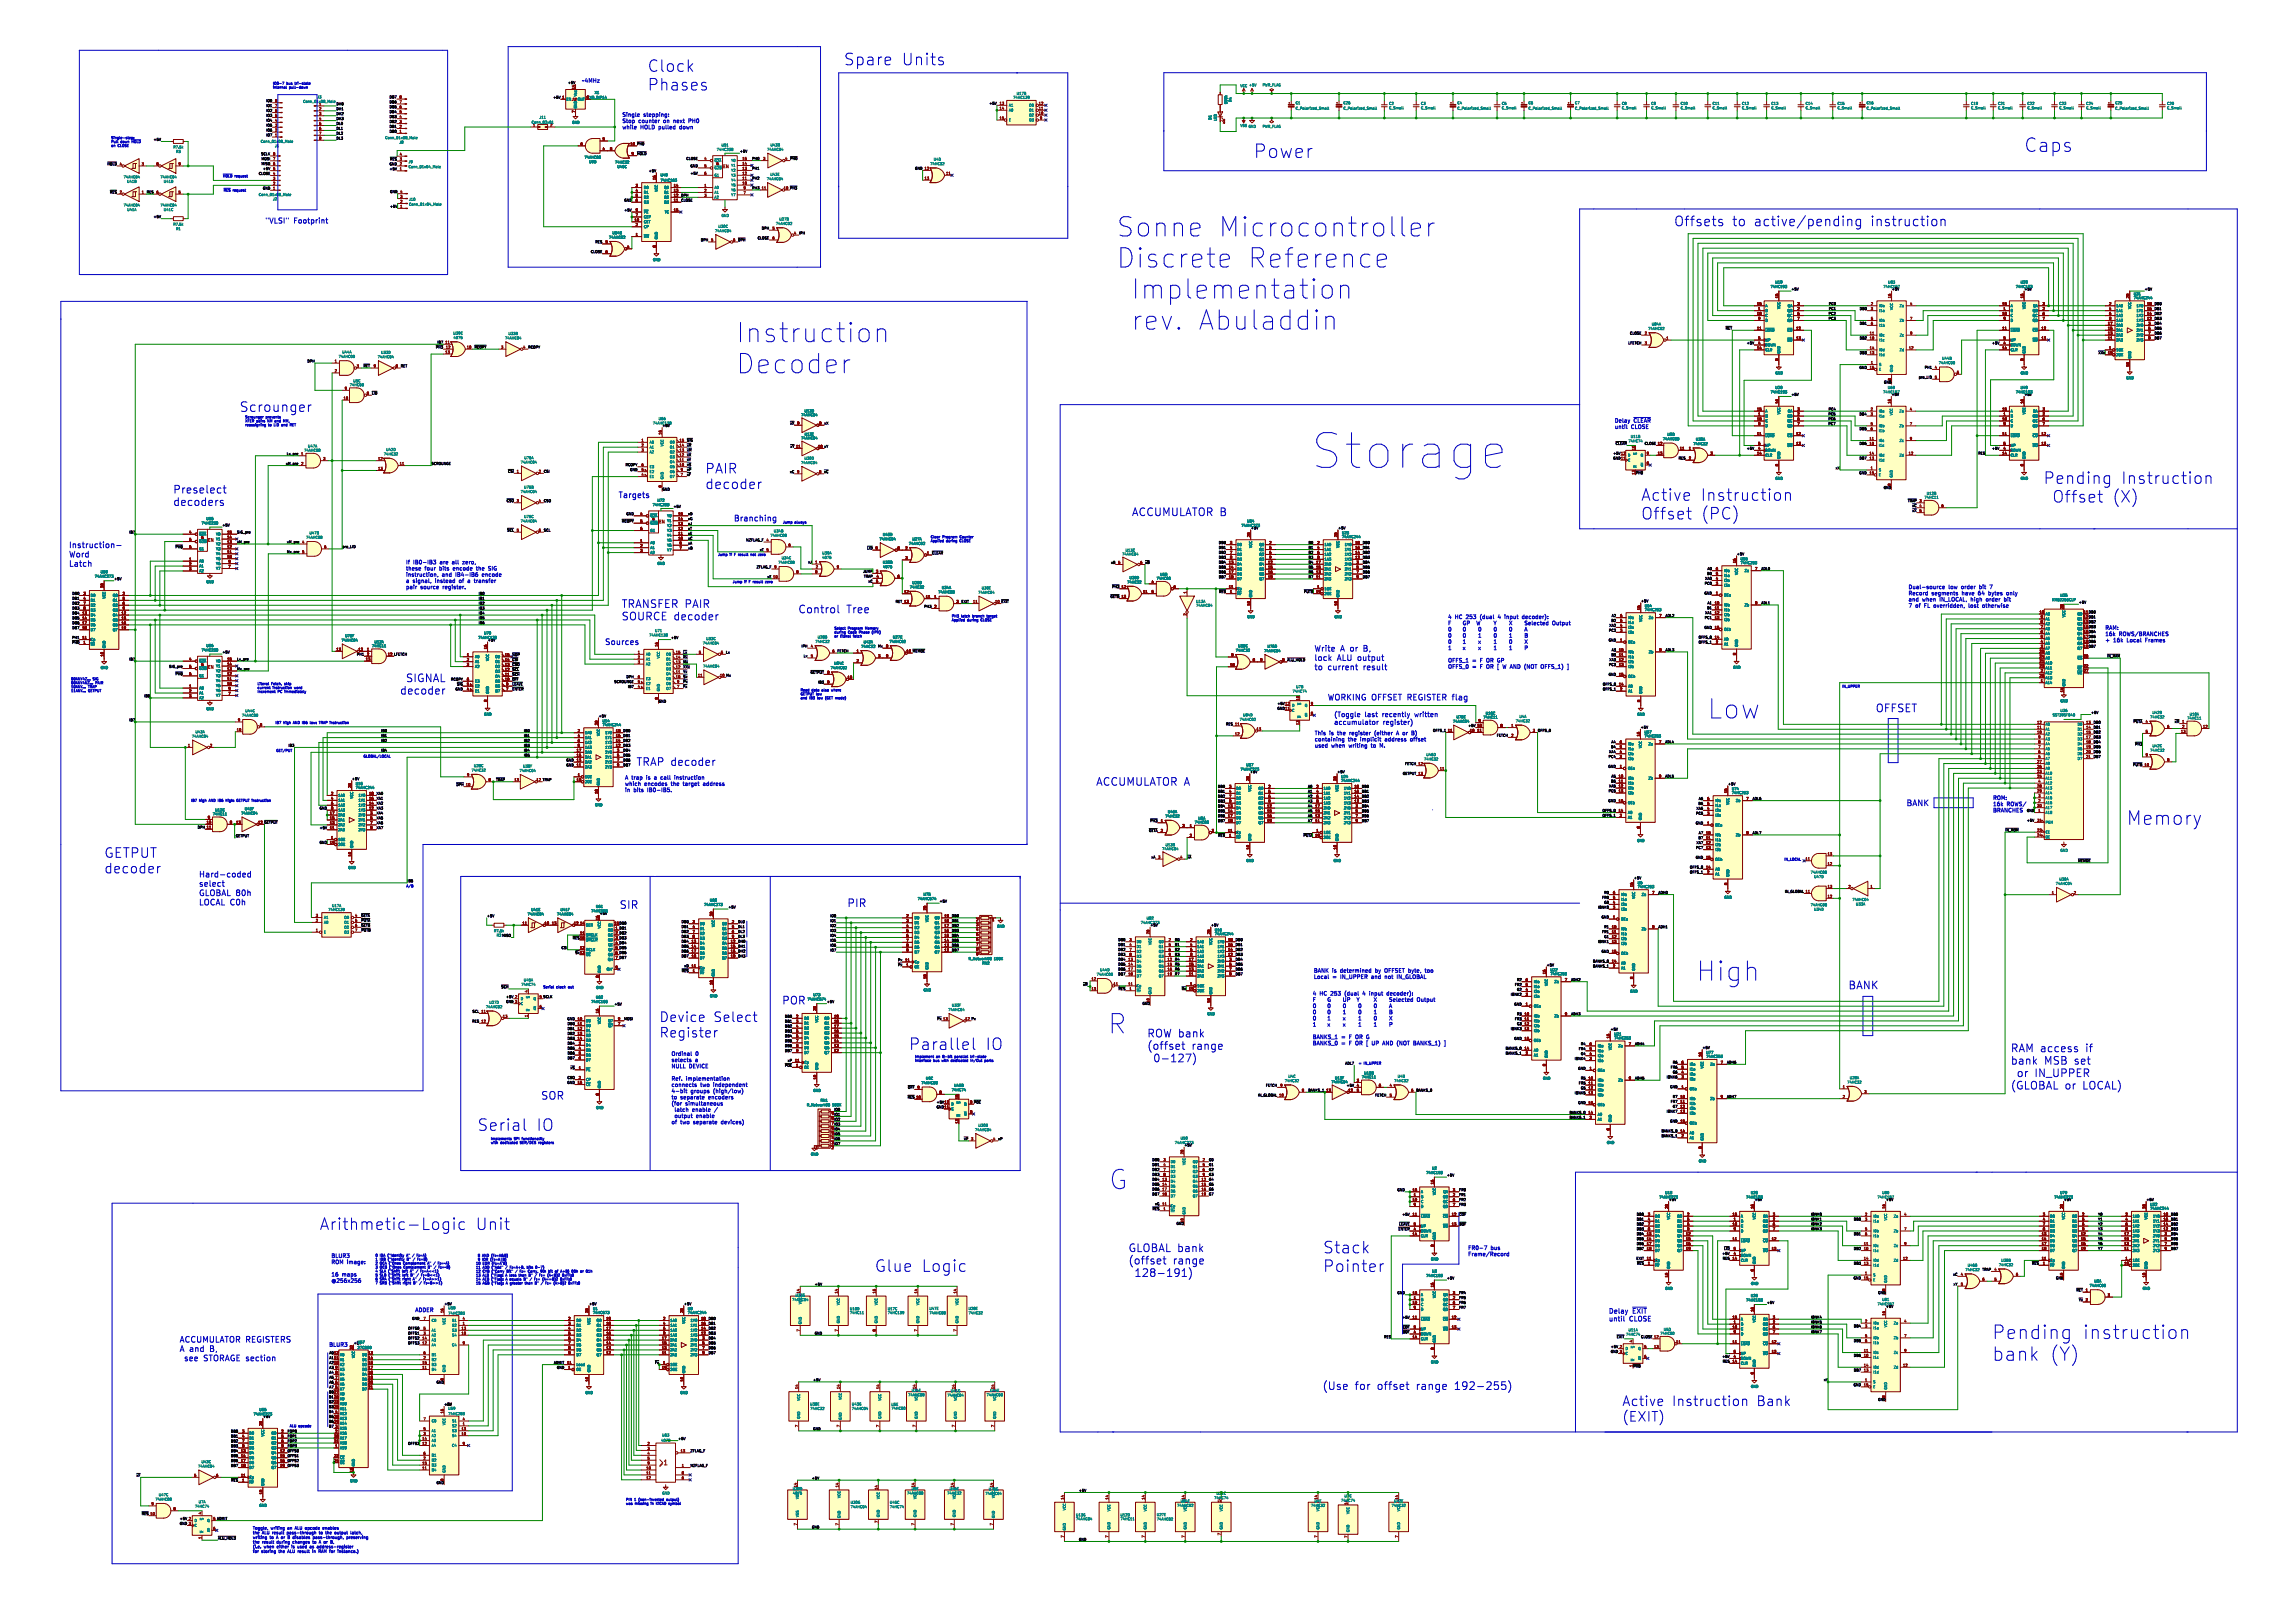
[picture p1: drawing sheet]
<svg xmlns="http://www.w3.org/2000/svg" width="1189mm" height="841mm" viewBox="0 0 1189 841" stroke-linecap="round" stroke-linejoin="round" font-family="sans-serif">
<defs><g id="words">
<text font-size="25.1" fill="#0000c2" x="679" y="244">Storage</text>
<g font-size="13.9" fill="#0000c2">
<text x="579" y="124">Sonne</text>
<text x="630" y="124">Microcontroller</text>
<text x="579" y="140">Discrete</text>
<text x="645" y="140">Reference</text>
<text x="585" y="156">Implementation</text>
<text x="585" y="172">rev.</text>
<text x="618" y="172">Abuladdin</text>
<text x="381" y="178">Instruction</text>
<text x="381" y="194">Decoder</text>
<text x="885" y="373">Low</text>
<text x="879" y="509">High</text>
<text x="574" y="536">R</text>
<text x="575" y="617">G</text>
</g>
<g font-size="9.8" fill="#0000c2">
<text x="650" y="83">Power</text>
<text x="1049" y="79">Caps</text>
</g>
<g font-size="9.7" fill="#0000c2">
<text x="1102" y="428">Memory</text>
<text x="1032" y="694">Pending</text>
<text x="1078" y="694">instruction</text>
<text x="1032" y="706">bank</text>
<text x="1061" y="706">(Y)</text>
</g>
<g font-size="8.4" fill="#0000c2">
<text x="437" y="34">Spare</text>
<text x="466" y="34">Units</text>
<text x="336" y="38">Clock</text>
<text x="336" y="47">Phases</text>
<text x="1059" y="251">Pending</text>
<text x="1098" y="251">Instruction</text>
<text x="850" y="260">Active</text>
<text x="881" y="260">Instruction</text>
<text x="1063" y="261">Offset</text>
<text x="1093" y="261">(X)</text>
<text x="850" y="270">Offset</text>
<text x="881" y="270">(PC)</text>
<text x="471" y="545">Parallel</text>
<text x="510" y="545">IO</text>
<text x="247" y="586">Serial</text>
<text x="277" y="586">IO</text>
<text x="166" y="638">Arithmetic-Logic</text>
<text x="246" y="638">Unit</text>
<text x="686" y="650">Stack</text>
<text x="453" y="660">Glue Logic</text>
<text x="686" y="660">Pointer</text>
</g>
<g font-size="7" fill="#0000c2">
<text x="868" y="118">Offsets</text>
<text x="897" y="118">to active/pending</text>
<text x="967" y="118">instruction</text>
<text x="124" y="214">Scrounger</text>
<text x="365" y="246">PAIR</text>
<text x="365" y="254">decoder</text>
<text x="54" y="445">GETPUT</text>
<text x="54" y="453">decoder</text>
<text x="342" y="530">Device</text>
<text x="369" y="530">Select</text>
<text x="342" y="538">Register</text>
<text x="841" y="729">Active</text>
<text x="866" y="729">Instruction</text>
<text x="909" y="729">Bank</text>
<text x="841" y="737">(EXIT)</text>
</g>
<g font-size="5.6" fill="#0000c2">
<text x="90" y="256">Preselect</text>
<text x="90" y="262">decoders</text>
<text x="587" y="268">ACCUMULATOR B</text>
<text x="322" y="315">TRANSFER PAIR</text>
<text x="322" y="322">SOURCE decoder</text>
<text x="414" y="318">Control</text>
<text x="438" y="318">Tree</text>
<text x="211" y="354">SIGNAL</text>
<text x="208" y="360">decoder</text>
<text x="972" y="369">OFFSET</text>
<text x="330" y="397">TRAP decoder</text>
<text x="568" y="407">ACCUMULATOR A</text>
<text x="321" y="471">SIR</text>
<text x="439" y="470">PIR</text>
<text x="958" y="513">BANK</text>
<text x="405" y="521">POR</text>
<text x="595" y="538">ROW bank</text>
<text x="595" y="544">(offset</text>
<text x="617" y="544">range</text>
<text x="1042" y="546">RAM access</text>
<text x="1080" y="546">if</text>
<text x="597" y="551">0-127)</text>
<text x="1042" y="552">bank</text>
<text x="1059" y="552">MSB set</text>
<text x="1045" y="558">or IN_UPPER</text>
<text x="1042" y="565">(GLOBAL or LOCAL)</text>
<text x="280" y="570">SOR</text>
<text x="585" y="649">GLOBAL bank</text>
<text x="585" y="655">(offset</text>
<text x="607" y="655">range</text>
<text x="587" y="662">128-191)</text>
<text x="685" y="721">(Use</text>
<text x="702" y="721">for</text>
<text x="713" y="721">offset</text>
<text x="732" y="721">range</text>
<text x="752" y="721">192-255)</text>
</g>
<g font-size="4.2" fill="#0000c2">
<text x="320" y="258">Targets</text>
<text x="380" y="270">Branching</text>
<text x="36" y="284">Instruction-</text>
<text x="36" y="289">Word</text>
<text x="36" y="294">Latch</text>
<text x="313" y="334">Sources</text>
<text x="681" y="338">Write</text>
<text x="694" y="338">A or</text>
<text x="705" y="338">B,</text>
<text x="681" y="343">lock</text>
<text x="681" y="347">to</text>
<text x="688" y="347">current</text>
<text x="693" y="343">ALU output</text>
<text x="706" y="347">result</text>
<text x="688" y="363">WORKING OFFSET REGISTER flag</text>
<text x="988" y="418">BANK</text>
<text x="103" y="455">Hard-coded</text>
<text x="103" y="460">select</text>
<text x="103" y="464">GLOBAL 80h</text>
<text x="103" y="469">LOCAL C0h</text>
<text x="93" y="696">ACCUMULATOR REGISTERS</text>
<text x="93" y="701">A and</text>
<text x="108" y="701">B,</text>
<text x="95" y="706">see STORAGE section</text>
</g>
<g font-size="3.8" fill="#0000c2">
<text x="137" y="116">&quot;VLSI&quot;</text>
<text x="152" y="116">Footprint</text>
</g>
<g font-size="3.5" fill="#0000c2">
<text x="691" y="372">(Toggle</text>
<text x="707" y="372">last</text>
<text x="716" y="372">recently</text>
<text x="732" y="372">written</text>
<text x="691" y="376">accumulator</text>
<text x="716" y="376">register)</text>
<text x="834" y="681">Delay</text>
<text x="846" y="681">~{EXIT}</text>
<text x="834" y="685">until</text>
<text x="844" y="685">CLOSE</text>
</g>
<text font-size="3.5" fill="#840000" x="344" y="760">1</text>
<g font-size="2.8" fill="#0000c2">
<text x="301" y="43">~4MHz</text>
<text x="322" y="61">Single</text>
<text x="322" y="64">Stop</text>
<text x="331" y="64">counter</text>
<text x="333" y="61">stepping:</text>
<text x="343" y="64">on</text>
<text x="349" y="64">next</text>
<text x="356" y="64">PH0</text>
<text x="322" y="67">while</text>
<text x="332" y="67">HOLD pulled</text>
<text x="352" y="67">down</text>
<text x="837" y="219">Delay</text>
<text x="846" y="219">~{CLEAR}</text>
<text x="837" y="222">until</text>
<text x="845" y="222">CLOSE</text>
<text x="210" y="293">If</text>
<text x="214" y="293">IB0-IB3</text>
<text x="228" y="293">are</text>
<text x="234" y="293">all</text>
<text x="239" y="293">zero,</text>
<text x="210" y="296">these</text>
<text x="210" y="299">instruction,</text>
<text x="220" y="296">four</text>
<text x="227" y="296">bits</text>
<text x="229" y="299">and</text>
<text x="234" y="296">encode</text>
<text x="236" y="299">IB4-IB6</text>
<text x="246" y="296">the</text>
<text x="249" y="299">encode</text>
<text x="253" y="296">SIG</text>
<text x="210" y="302">a signal,</text>
<text x="210" y="305">pair</text>
<text x="218" y="305">source</text>
<text x="225" y="302">instead</text>
<text x="229" y="305">register.</text>
<text x="237" y="302">of</text>
<text x="242" y="302">a transfer</text>
<text x="989" y="305">Dual-source</text>
<text x="1010" y="305">low</text>
<text x="1016" y="305">order</text>
<text x="1025" y="305">bit</text>
<text x="1031" y="305">7</text>
<text x="989" y="309">Record</text>
<text x="989" y="312">and</text>
<text x="996" y="312">when</text>
<text x="1001" y="309">segments</text>
<text x="1005" y="312">IN_LOCAL, high</text>
<text x="1016" y="309">have</text>
<text x="1025" y="309">64</text>
<text x="1029" y="312">order</text>
<text x="1030" y="309">bytes</text>
<text x="1038" y="312">bit</text>
<text x="1039" y="309">only</text>
<text x="989" y="315">7 of</text>
<text x="997" y="315">FL overridden,</text>
<text x="1020" y="315">lost</text>
<text x="1027" y="315">otherwise</text>
<text x="750" y="321">4 HC 253</text>
<text x="767" y="321">(dual</text>
<text x="776" y="321">4 input</text>
<text x="788" y="321">decoder):</text>
<text x="750" y="324">F GP</text>
<text x="750" y="327">0 0 0 0 0 A</text>
<text x="765" y="324">W Y X Selected</text>
<text x="803" y="324">Output</text>
<text x="1091" y="326">RAM:</text>
<text x="1091" y="330">16k</text>
<text x="1098" y="330">ROWS/BRANCHES</text>
<text x="750" y="331">0 0 1 0 1 B</text>
<text x="750" y="334">0 1 x 1 0 X</text>
<text x="1091" y="333">+</text>
<text x="1095" y="333">16k</text>
<text x="1102" y="333">Local</text>
<text x="1111" y="333">Frames</text>
<text x="750" y="337">1 x x 1 1 P</text>
<text x="750" y="343">OFFS_1 =</text>
<text x="750" y="347">OFFS_0 =</text>
<text x="767" y="343">F OR GP</text>
<text x="767" y="347">F OR [</text>
<text x="778" y="347">W AND (NOT OFFS_1)</text>
<text x="812" y="347">]</text>
<text x="681" y="381">This</text>
<text x="689" y="381">is</text>
<text x="693" y="381">the</text>
<text x="699" y="381">register</text>
<text x="712" y="381">(either</text>
<text x="723" y="381">A or</text>
<text x="731" y="381">B)</text>
<text x="681" y="384">containing</text>
<text x="681" y="388">used</text>
<text x="690" y="388">when</text>
<text x="698" y="384">the</text>
<text x="699" y="388">writing</text>
<text x="705" y="384">implicit</text>
<text x="710" y="388">to</text>
<text x="715" y="388">M.</text>
<text x="717" y="384">address</text>
<text x="730" y="384">offset</text>
<text x="324" y="404">A trap</text>
<text x="324" y="407">which</text>
<text x="334" y="407">encodes</text>
<text x="335" y="404">is</text>
<text x="339" y="404">a call</text>
<text x="347" y="407">the</text>
<text x="349" y="404">instruction</text>
<text x="354" y="407">target</text>
<text x="364" y="407">address</text>
<text x="324" y="411">in</text>
<text x="328" y="411">bits</text>
<text x="335" y="411">IB0-IB5.</text>
<text x="1033" y="415">ROM:</text>
<text x="1033" y="418">16k</text>
<text x="1040" y="418">ROWS/</text>
<text x="1033" y="421">BRANCHES</text>
<text x="681" y="504">BANK is</text>
<text x="681" y="507">Local</text>
<text x="690" y="507">=</text>
<text x="694" y="504">determined</text>
<text x="694" y="507">IN_UPPER</text>
<text x="710" y="507">and</text>
<text x="712" y="504">by OFFSET byte,</text>
<text x="717" y="507">not</text>
<text x="724" y="507">IN_GLOBAL</text>
<text x="738" y="504">too</text>
<text x="680" y="516">4 HC 253</text>
<text x="696" y="516">(dual</text>
<text x="706" y="516">4 input</text>
<text x="718" y="516">decoder):</text>
<text x="680" y="519">F G UP</text>
<text x="703" y="519">Y X Selected</text>
<text x="733" y="519">Output</text>
<text x="680" y="522">0 0 0 0 0 A</text>
<text x="680" y="526">0 0 1 0 1 B</text>
<text x="680" y="529">0 1 x 1 0 X</text>
<text x="680" y="532">1 x x 1 1 P</text>
<text x="680" y="539">BANKS_1</text>
<text x="695" y="539">=</text>
<text x="699" y="539">F OR G</text>
<text x="680" y="542">BANKS_0</text>
<text x="695" y="542">=</text>
<text x="699" y="542">F OR [</text>
<text x="711" y="542">UP AND (NOT BANKS_1)</text>
<text x="748" y="542">]</text>
<text x="348" y="547">Ordinal</text>
<text x="348" y="550">selects</text>
<text x="360" y="550">a</text>
<text x="360" y="547">0</text>
<text x="348" y="554">NULL DEVICE</text>
<text x="348" y="560">Ref.</text>
<text x="348" y="563">connects</text>
<text x="355" y="560">implementation</text>
<text x="363" y="563">two</text>
<text x="369" y="563">independent</text>
<text x="348" y="567">4-bit</text>
<text x="348" y="570">to</text>
<text x="352" y="570">separate</text>
<text x="358" y="567">groups</text>
<text x="367" y="570">encoders</text>
<text x="369" y="567">(high/low)</text>
<text x="348" y="573">(for</text>
<text x="355" y="573">simultaneous</text>
<text x="349" y="576">latch</text>
<text x="349" y="579">output</text>
<text x="358" y="576">enable</text>
<text x="360" y="579">enable</text>
<text x="348" y="583">of</text>
<text x="352" y="583">two</text>
<text x="359" y="583">separate</text>
<text x="373" y="583">devices)</text>
<text x="761" y="648">FR0-7</text>
<text x="772" y="648">bus</text>
<text x="172" y="652">BLUR3</text>
<text x="761" y="651">Frame/Record</text>
<text x="172" y="655">ROM image:</text>
<text x="172" y="662">16</text>
<text x="172" y="665">@256x256</text>
<text x="177" y="662">maps</text>
<text x="215" y="680">ADDER</text>
<text x="171" y="698">BLUR3</text>
</g>
<g font-size="2.1" fill="#008484">
<text x="371" y="86">&amp;</text>
<text x="338" y="270">&amp;</text>
<text x="104" y="279">&amp;</text>
<text x="104" y="345">&amp;</text>
</g>
<g font-size="2.1" fill="#840000">
<text x="375" y="87">EN</text>
<text x="342" y="271">EN</text>
<text x="108" y="281">EN</text>
<text x="108" y="347">EN</text>
</g>
<g font-size="2.1" fill="#0000c2">
<text x="131" y="793">Toggle,</text>
<text x="131" y="795">the</text>
<text x="131" y="798">writing</text>
<text x="136" y="795">ALU result</text>
<text x="140" y="798">to</text>
<text x="140" y="793">writing</text>
<text x="143" y="798">A or</text>
<text x="149" y="795">pass-through</text>
<text x="149" y="793">an</text>
<text x="149" y="798">B disables</text>
<text x="153" y="793">ALU opcode</text>
<text x="162" y="798">pass-through,</text>
<text x="165" y="795">to</text>
<text x="167" y="793">enables</text>
<text x="169" y="795">the</text>
<text x="174" y="795">output</text>
<text x="180" y="798">preserving</text>
<text x="182" y="795">latch,</text>
<text x="131" y="800">the</text>
<text x="131" y="802">(i.e.</text>
<text x="136" y="800">result</text>
<text x="137" y="802">when</text>
<text x="143" y="800">during</text>
<text x="143" y="802">either</text>
<text x="151" y="802">is</text>
<text x="152" y="800">changes</text>
<text x="154" y="802">used</text>
<text x="161" y="802">as</text>
<text x="162" y="800">to</text>
<text x="164" y="802">address-register</text>
<text x="165" y="800">A or</text>
<text x="172" y="800">B,</text>
<text x="131" y="805">for</text>
<text x="135" y="805">storing</text>
<text x="144" y="805">the</text>
<text x="149" y="805">ALU result</text>
<text x="162" y="805">in</text>
<text x="165" y="805">RAM for</text>
<text x="175" y="805">instance.)</text>
</g>
<g font-size="1.8" fill="#0000c2">
<text x="141" y="44">IO0-7</text>
<text x="141" y="46">internal</text>
<text x="148" y="44">bus</text>
<text x="150" y="46">pull-down</text>
<text x="153" y="44">tri-state</text>
<text x="58" y="72">Single-step:</text>
<text x="58" y="74">Pull</text>
<text x="58" y="76">on</text>
<text x="61" y="76">CLOSE</text>
<text x="62" y="74">down</text>
<text x="68" y="74">~{HOLD}</text>
<text x="115" y="92">~{HOLD}</text>
<text x="121" y="92">request</text>
<text x="116" y="99">~{RES}</text>
<text x="121" y="99">request</text>
<text x="127" y="217">Scrounger</text>
<text x="127" y="219">XFER pairs</text>
<text x="127" y="221">reassigning</text>
<text x="138" y="217">prevents</text>
<text x="139" y="219">NM and</text>
<text x="139" y="221">to</text>
<text x="142" y="221">LID</text>
<text x="146" y="221">and</text>
<text x="147" y="219">MM,</text>
<text x="150" y="221">RET</text>
<text x="406" y="271">Jump</text>
<text x="412" y="271">always</text>
<text x="482" y="279">Clear</text>
<text x="482" y="281">Applied</text>
<text x="488" y="279">Program</text>
<text x="490" y="281">during</text>
<text x="497" y="281">CLOSE</text>
<text x="497" y="279">Counter</text>
<text x="372" y="288">Jump</text>
<text x="378" y="288">if</text>
<text x="381" y="288">F result</text>
<text x="389" y="288">not</text>
<text x="393" y="288">zero</text>
<text x="380" y="302">Jump</text>
<text x="386" y="302">if</text>
<text x="388" y="302">F result</text>
<text x="397" y="302">zero</text>
<text x="493" y="320">PH3</text>
<text x="493" y="322">Applied</text>
<text x="498" y="320">latch</text>
<text x="501" y="322">during</text>
<text x="504" y="320">branch</text>
<text x="508" y="322">CLOSE</text>
<text x="512" y="320">target</text>
<text x="432" y="326">Select</text>
<text x="432" y="328">during</text>
<text x="439" y="326">Program</text>
<text x="439" y="328">Code</text>
<text x="445" y="328">Phase</text>
<text x="448" y="326">Memory</text>
<text x="452" y="328">(IPH)</text>
<text x="432" y="330">or</text>
<text x="435" y="330">literal</text>
<text x="442" y="330">fetch</text>
<text x="37" y="353">00ANY4Z...</text>
<text x="48" y="353">SIG</text>
<text x="37" y="355">00ANY4NZ...</text>
<text x="37" y="357">10ANY...</text>
<text x="37" y="359">11ANY...</text>
<text x="46" y="357">TRAP</text>
<text x="46" y="359">GETPUT</text>
<text x="49" y="355">PAIR</text>
<text x="133" y="355">Literal</text>
<text x="133" y="357">current</text>
<text x="133" y="359">Increment</text>
<text x="140" y="355">Fetch,</text>
<text x="141" y="357">instruction</text>
<text x="144" y="359">PC immediately</text>
<text x="147" y="355">skip</text>
<text x="152" y="357">word</text>
<text x="415" y="358">Read</text>
<text x="421" y="358">data</text>
<text x="426" y="358">also</text>
<text x="431" y="358">when:</text>
<text x="955" y="356">IN_UPPER</text>
<text x="415" y="360">GETPUT low</text>
<text x="415" y="362">and</text>
<text x="419" y="362">IB3</text>
<text x="424" y="362">low</text>
<text x="428" y="362">(GET mode)</text>
<text x="143" y="375">IB7</text>
<text x="147" y="375">high</text>
<text x="152" y="375">AND IB6</text>
<text x="161" y="375">low:</text>
<text x="166" y="375">TRAP instruction</text>
<text x="143" y="390">GET/PUT</text>
<text x="188" y="393">GLOBAL/LOCAL</text>
<text x="99" y="416">IB7</text>
<text x="103" y="416">high</text>
<text x="108" y="416">AND IB6</text>
<text x="117" y="416">high:</text>
<text x="123" y="416">GETPUT instruction</text>
<text x="925" y="446">IN_LOCAL</text>
<text x="210" y="460">A/B</text>
<text x="281" y="512">Serial</text>
<text x="288" y="512">clock</text>
<text x="294" y="512">out</text>
<text x="474" y="548">Implement</text>
<text x="474" y="550">interface</text>
<text x="484" y="550">bus</text>
<text x="485" y="548">an</text>
<text x="488" y="550">with</text>
<text x="488" y="548">8-bit</text>
<text x="493" y="550">dedicated</text>
<text x="495" y="548">parallel</text>
<text x="503" y="548">tri-state</text>
<text x="503" y="550">In/Out</text>
<text x="511" y="550">ports</text>
<text x="704" y="552">=</text>
<text x="707" y="552">IN_UPPER</text>
<text x="254" y="591">Implements</text>
<text x="254" y="593">with</text>
<text x="259" y="593">dedicated</text>
<text x="266" y="591">SPI</text>
<text x="269" y="593">SER/DES</text>
<text x="270" y="591">functionality</text>
<text x="279" y="593">registers</text>
<text x="194" y="651">0</text>
<text x="194" y="653">1</text>
<text x="197" y="651">IDA (&quot;Identity</text>
<text x="197" y="653">IDB</text>
<text x="201" y="653">(&quot;Identity</text>
<text x="211" y="651">A&quot;</text>
<text x="211" y="653">B&quot;</text>
<text x="214" y="651">/</text>
<text x="214" y="653">/</text>
<text x="216" y="651">F:=A)</text>
<text x="217" y="653">F:=B)</text>
<text x="248" y="651">8</text>
<text x="248" y="653">9</text>
<text x="250" y="651">AND (F:=A&amp;B)</text>
<text x="250" y="653">IOR (F:=A|B)</text>
<text x="194" y="655">2</text>
<text x="194" y="657">3</text>
<text x="194" y="659">4</text>
<text x="197" y="655">OCA (&quot;Ones</text>
<text x="197" y="657">OCB (&quot;Ones</text>
<text x="197" y="659">SLA (&quot;Shift</text>
<text x="209" y="659">left</text>
<text x="209" y="655">Complement</text>
<text x="209" y="657">Complement</text>
<text x="213" y="659">A&quot;</text>
<text x="216" y="659">/</text>
<text x="218" y="659">F:=A&lt;&lt;1)</text>
<text x="222" y="655">A&quot;</text>
<text x="222" y="657">B&quot;</text>
<text x="225" y="655">/</text>
<text x="225" y="657">/</text>
<text x="227" y="655">F:=~A)</text>
<text x="228" y="657">F:=~B)</text>
<text x="247" y="655">10</text>
<text x="247" y="657">11</text>
<text x="247" y="660">12</text>
<text x="250" y="655">EOR (F:=A^B)</text>
<text x="250" y="657">ADD (&quot;Add&quot;</text>
<text x="250" y="660">CYB (&quot;Carry</text>
<text x="262" y="657">/</text>
<text x="263" y="660">Bit&quot;</text>
<text x="265" y="657">F:=A+B,</text>
<text x="267" y="660">/</text>
<text x="270" y="660">F:=</text>
<text x="273" y="657">bits</text>
<text x="274" y="660">Carry,</text>
<text x="278" y="657">0-7)</text>
<text x="281" y="660">9th</text>
<text x="285" y="660">bit</text>
<text x="289" y="660">of</text>
<text x="292" y="660">A+B)</text>
<text x="297" y="660">00h</text>
<text x="302" y="660">or</text>
<text x="305" y="660">01h</text>
<text x="194" y="661">5</text>
<text x="194" y="664">6</text>
<text x="194" y="666">7</text>
<text x="197" y="661">SLB</text>
<text x="197" y="664">SRA (&quot;Shift</text>
<text x="197" y="666">SRB (&quot;Shift</text>
<text x="201" y="661">(&quot;Shift</text>
<text x="209" y="661">left</text>
<text x="209" y="664">right</text>
<text x="209" y="666">right</text>
<text x="213" y="661">B&quot;</text>
<text x="214" y="664">A&quot;</text>
<text x="214" y="666">B&quot;</text>
<text x="216" y="661">/</text>
<text x="217" y="664">/</text>
<text x="218" y="666">/</text>
<text x="219" y="661">F:=B&lt;&lt;1)</text>
<text x="220" y="664">F:=A&gt;&gt;1)</text>
<text x="220" y="666">F:=B&gt;&gt;1)</text>
<text x="247" y="662">13</text>
<text x="247" y="664">14</text>
<text x="247" y="666">15</text>
<text x="250" y="662">ALB (&quot;Flag:</text>
<text x="250" y="664">AEB (&quot;Flag:</text>
<text x="250" y="666">AGB (&quot;Flag:</text>
<text x="262" y="662">A less</text>
<text x="262" y="664">A equals</text>
<text x="262" y="666">A greater</text>
<text x="269" y="662">than</text>
<text x="272" y="664">B&quot;</text>
<text x="272" y="666">than</text>
<text x="274" y="662">B&quot;</text>
<text x="275" y="664">/</text>
<text x="278" y="664">F:=</text>
<text x="278" y="666">B&quot;</text>
<text x="278" y="662">/</text>
<text x="280" y="662">F:=</text>
<text x="281" y="666">/</text>
<text x="282" y="664">(A==B)?</text>
<text x="283" y="666">F:=</text>
<text x="285" y="662">(A&lt;B)?</text>
<text x="288" y="666">(A&gt;B)?</text>
<text x="291" y="664">0xFF:0</text>
<text x="292" y="662">0xFF:0</text>
<text x="296" y="666">0xFF:0</text>
<text x="150" y="740">ALU opcode</text>
<text x="324" y="778">PIN</text>
<text x="324" y="780">was</text>
<text x="329" y="778">1</text>
<text x="329" y="780">missing</text>
<text x="331" y="778">(non-inverted</text>
<text x="337" y="780">in</text>
<text x="340" y="780">KiCAD</text>
<text x="345" y="778">output)</text>
<text x="347" y="780">symbol</text>
</g>
<g font-size="1.8">
<text x="294" y="44">+5V</text>
<text x="138" y="53">IO0</text>
<text x="202" y="54">DB6</text>
<text x="202" y="51">DB7</text>
<text x="287" y="51">+5V</text>
<text x="138" y="56">IO1</text>
<text x="138" y="58">IO2</text>
<text x="174" y="60">DH2</text>
<text x="174" y="55">DH0</text>
<text x="174" y="57">DH1</text>
<text x="202" y="59">DB4</text>
<text x="202" y="56">DB5</text>
<text x="513" y="54">+5V</text>
<text x="138" y="66">IO5</text>
<text x="138" y="63">IO4</text>
<text x="138" y="61">IO3</text>
<text x="174" y="65">DL0</text>
<text x="174" y="62">DH3</text>
<text x="202" y="64">DB2</text>
<text x="202" y="61">DB3</text>
<text x="138" y="71">IO7</text>
<text x="138" y="68">IO6</text>
<text x="174" y="70">DL2</text>
<text x="174" y="67">DL1</text>
<text x="202" y="69">DB0</text>
<text x="202" y="66">DB1</text>
<text x="80" y="73">+5V</text>
<text x="174" y="72">DL3</text>
<text x="330" y="75">~{PH0}</text>
<text x="135" y="81">SCLK</text>
<text x="135" y="83">MOSI</text>
<text x="202" y="83">~{RES}</text>
<text x="330" y="80">~{HOLD}</text>
<text x="356" y="83">CLOSE</text>
<text x="383" y="79">+5V</text>
<text x="390" y="83">PH0</text>
<text x="409" y="83">~{PH0}</text>
<text x="56" y="86">~{HOLD}</text>
<text x="135" y="86">MISO</text>
<text x="136" y="88">+5V</text>
<text x="202" y="86">GND</text>
<text x="202" y="88">+5V</text>
<text x="336" y="89">+5V</text>
<text x="358" y="87">GND</text>
<text x="390" y="88">PH1</text>
<text x="474" y="88">GND 12</text>
<text x="134" y="91">CLOSE</text>
<text x="358" y="91">+5V</text>
<text x="390" y="93">PH2</text>
<text x="57" y="100">~{RES}</text>
<text x="76" y="100">RES</text>
<text x="136" y="98">GND</text>
<text x="202" y="100">GND</text>
<text x="353" y="102">DPH</text>
<text x="390" y="98">PH3</text>
<text x="406" y="98">10 ~{PH3}</text>
<text x="202" y="108">+5V</text>
<text x="324" y="105">GND</text>
<text x="353" y="105">CLOSE</text>
<text x="80" y="113">+5V</text>
<text x="324" y="110">+5V</text>
<text x="395" y="119">DPH</text>
<text x="363" y="125">DPH</text>
<text x="382" y="125">~{DPH}</text>
<text x="393" y="124">CLOSE</text>
<text x="414" y="122">IPH</text>
<text x="306" y="131">CLOSE</text>
<text x="309" y="126">RES</text>
<text x="928" y="151">+5V</text>
<text x="980" y="151">+5V</text>
<text x="1111" y="151">+5V</text>
<text x="948" y="158">PC0</text>
<text x="948" y="161">PC1</text>
<text x="964" y="161">DB0</text>
<text x="1117" y="161">DB1</text>
<text x="1117" y="158">DB0</text>
<text x="948" y="163">PC2</text>
<text x="948" y="166">PC3</text>
<text x="1117" y="166">DB3</text>
<text x="1117" y="163">DB2</text>
<text x="845" y="173">CLOSE</text>
<text x="894" y="171">~{RET}</text>
<text x="964" y="168">DB1</text>
<text x="1117" y="171">DB5</text>
<text x="1117" y="168">DB4</text>
<text x="1117" y="173">DB6</text>
<text x="227" y="178">IB7</text>
<text x="844" y="179">LFETCH</text>
<text x="905" y="179">+5V</text>
<text x="964" y="176">DB2</text>
<text x="1032" y="179">+5V</text>
<text x="1117" y="176">DB7</text>
<text x="226" y="181">~{PH3}12</text>
<text x="246" y="181">~{RCOPY}</text>
<text x="274" y="181">RCOPY</text>
<text x="964" y="184">DB3</text>
<text x="1088" y="184">~{XXx}19</text>
<text x="159" y="188">DPH</text>
<text x="188" y="190">~{RET}9</text>
<text x="208" y="190">RET</text>
<text x="964" y="191">GND</text>
<text x="998" y="191">PH1</text>
<text x="980" y="197" transform="rotate(-90 980 197)">8</text>
<text x="994" y="196">pre_LID</text>
<text x="976" y="199">GND</text>
<text x="193" y="205">~{LID}</text>
<text x="928" y="205">+5V</text>
<text x="980" y="205">+5V</text>
<text x="948" y="215">PC5</text>
<text x="948" y="213">PC4</text>
<text x="964" y="215">DB4</text>
<text x="343" y="221">+5V</text>
<text x="409" y="220">~{xX}9</text>
<text x="427" y="220">xX</text>
<text x="948" y="218">PC6</text>
<text x="948" y="220">PC7</text>
<text x="964" y="223">DB5</text>
<text x="356" y="231">~{xR}</text>
<text x="356" y="229">~{SIG}</text>
<text x="410" y="232">~{xY}</text>
<text x="837" y="231">~{CLEAR}</text>
<text x="852" y="231">CLOSE 12</text>
<text x="905" y="233">+5V</text>
<text x="964" y="231">DB6</text>
<text x="1032" y="233">+5V</text>
<text x="149" y="236">Lx_pre</text>
<text x="356" y="239">~{xY}</text>
<text x="356" y="234">~{xM}</text>
<text x="356" y="237">~{xX}</text>
<text x="836" y="238">GND11</text>
<text x="836" y="236">+5V 12</text>
<text x="870" y="238">RES</text>
<text x="964" y="238">DB7</text>
<text x="1025" y="236">RES</text>
<text x="148" y="241">xM_pre</text>
<text x="223" y="241">SCROUNGE</text>
<text x="263" y="245">~{CSI}1</text>
<text x="282" y="245">CSI</text>
<text x="324" y="242">RCOPY</text>
<text x="327" y="244">GND</text>
<text x="356" y="244">~{xP}</text>
<text x="356" y="242">~{xS}</text>
<text x="409" y="245">xC</text>
<text x="427" y="245">~{xC}</text>
<text x="848" y="246">~{PH0}</text>
<text x="951" y="243">xX</text>
<text x="964" y="246">GND</text>
<text x="356" y="247">~{xF}</text>
<text x="980" y="252" transform="rotate(-90 980 252)">8</text>
<text x="343" y="254">GND</text>
<text x="976" y="253">GND</text>
<text x="263" y="260">~{CSO}</text>
<text x="282" y="260">CSO</text>
<text x="349" y="263">+5V</text>
<text x="989" y="260">~{TRAP}</text>
<text x="991" y="263">~{xC}4</text>
<text x="325" y="267">GND</text>
<text x="357" y="270">xG</text>
<text x="357" y="267">xD</text>
<text x="991" y="265">~{xX}5</text>
<text x="115" y="273">+5V</text>
<text x="263" y="276">~{SCL}5</text>
<text x="282" y="276">SCL</text>
<text x="322" y="271">~{RCOPY} 5</text>
<text x="357" y="275">xT</text>
<text x="357" y="272">xJ</text>
<text x="693" y="274">+5V</text>
<text x="67" y="277">IB7</text>
<text x="123" y="282">xM_pre</text>
<text x="123" y="277">SIG_pre</text>
<text x="149" y="282">xM_pre</text>
<text x="357" y="277">xE</text>
<text x="357" y="280">xC</text>
<text x="387" y="281">NZFLAG_F</text>
<text x="632" y="282">DB0</text>
<text x="678" y="282">B0</text>
<text x="706" y="282">DB0</text>
<text x="91" y="284">~{PH0}</text>
<text x="149" y="287">Mx_pre</text>
<text x="177" y="284">pre_LID</text>
<text x="357" y="285">xB</text>
<text x="357" y="282">xA</text>
<text x="394" y="286">xT</text>
<text x="449" y="285">~{LID}9</text>
<text x="483" y="287">~{CLEAR}</text>
<text x="632" y="287">DB2</text>
<text x="632" y="284">DB1</text>
<text x="678" y="284">B1</text>
<text x="678" y="287">B2</text>
<text x="706" y="287">DB2</text>
<text x="706" y="284">DB1</text>
<text x="900" y="288">+5V</text>
<text x="419" y="292">xJ</text>
<text x="576" y="292">xB</text>
<text x="593" y="292">~{xB}</text>
<text x="632" y="292">DB4</text>
<text x="632" y="290">DB3</text>
<text x="678" y="292">B4</text>
<text x="678" y="290">B3</text>
<text x="706" y="290">DB3</text>
<text x="706" y="292">DB4</text>
<text x="392" y="295">ZFLAG_F</text>
<text x="398" y="300">xE 10</text>
<text x="447" y="297">JUMP</text>
<text x="448" y="299">TRAP</text>
<text x="632" y="297">DB6</text>
<text x="632" y="300">DB7</text>
<text x="632" y="295">DB5</text>
<text x="678" y="295">B5</text>
<text x="678" y="297">B6</text>
<text x="678" y="300">B7</text>
<text x="706" y="295">DB5</text>
<text x="706" y="297">DB6</text>
<text x="706" y="300">DB7</text>
<text x="885" y="298">B0</text>
<text x="885" y="295">A0</text>
<text x="913" y="295">ADL0</text>
<text x="450" y="302">xC</text>
<text x="576" y="305">~{PH3}</text>
<text x="883" y="303">PC0</text>
<text x="884" y="301">XA0</text>
<text x="37" y="311">DB1</text>
<text x="37" y="308">DB0</text>
<text x="248" y="308">IB0</text>
<text x="248" y="311">IB1</text>
<text x="576" y="310">~{GETB}</text>
<text x="632" y="307">~{RES}1</text>
<text x="676" y="307">~{PUTB}19</text>
<text x="883" y="308">GND</text>
<text x="37" y="313">DB2</text>
<text x="37" y="316">DB3</text>
<text x="248" y="316">IB3</text>
<text x="248" y="313">IB2</text>
<text x="464" y="312">RET 13</text>
<text x="479" y="315">PH3</text>
<text x="498" y="312">EXIT</text>
<text x="516" y="312">10 ~{EXIT}</text>
<text x="850" y="312">+5V</text>
<text x="885" y="316">B1</text>
<text x="885" y="313">A1</text>
<text x="913" y="313">ADL1</text>
<text x="1077" y="313">+5V</text>
<text x="37" y="321">DB5</text>
<text x="37" y="318">DB4</text>
<text x="37" y="324">DB6</text>
<text x="248" y="318">IB4</text>
<text x="248" y="321">IB5</text>
<text x="248" y="324">IB6</text>
<text x="835" y="322">B2</text>
<text x="835" y="320">A2</text>
<text x="863" y="320">ADL2</text>
<text x="883" y="321">PC1</text>
<text x="884" y="318">XA1</text>
<text x="37" y="326">DB7</text>
<text x="834" y="327">PC2</text>
<text x="834" y="325">XA2</text>
<text x="883" y="326">GND</text>
<text x="37" y="331">PH1</text>
<text x="37" y="334">~{PH0}1</text>
<text x="348" y="331">+5V</text>
<text x="415" y="336">IPH</text>
<text x="455" y="336">Mx</text>
<text x="834" y="332">GND</text>
<text x="880" y="334">OFFS_1</text>
<text x="880" y="331">OFFS_0</text>
<text x="115" y="339">+5V</text>
<text x="185" y="340">PH1</text>
<text x="201" y="340">12 LFETCH</text>
<text x="265" y="340">~{NOP}</text>
<text x="354" y="339">~{Lx}</text>
<text x="354" y="341">~{Rx}</text>
<text x="376" y="339">Lx</text>
<text x="416" y="341">Lx</text>
<text x="434" y="338">FETCH</text>
<text x="835" y="340">B3</text>
<text x="835" y="338">A3</text>
<text x="863" y="338">ADL3</text>
<text x="1092" y="341">~{IN_RAM}</text>
<text x="67" y="342">IB7</text>
<text x="88" y="346">SIG_pre</text>
<text x="123" y="342">Lx_pre</text>
<text x="123" y="347">Mx_pre</text>
<text x="265" y="345">~{CSO}</text>
<text x="265" y="348">~{SCL}</text>
<text x="265" y="343">~{CSI}</text>
<text x="354" y="344">~{Mx}</text>
<text x="354" y="346">~{XXx}</text>
<text x="667" y="343">~{ALU_HOLD}</text>
<text x="834" y="345">PC3</text>
<text x="834" y="343">XA3</text>
<text x="91" y="350">~{PH0}</text>
<text x="234" y="353">RCOPY</text>
<text x="265" y="350">~{SCH}</text>
<text x="325" y="351">DPH</text>
<text x="354" y="351">~{Sx}</text>
<text x="354" y="349">~{Yx}</text>
<text x="373" y="351">10 Mx</text>
<text x="420" y="349">~{GETPUT}</text>
<text x="834" y="350">GND</text>
<text x="236" y="358">GND</text>
<text x="237" y="355">~{SIG}5</text>
<text x="265" y="355">~{LEAVE}</text>
<text x="265" y="358">~{ENTER}</text>
<text x="318" y="354">SCROUNGE</text>
<text x="325" y="357">IB7</text>
<text x="354" y="357">~{Fx}</text>
<text x="354" y="354">~{Px}</text>
<text x="424" y="354">IB3</text>
<text x="831" y="358">OFFS_1</text>
<text x="831" y="355">OFFS_0</text>
<text x="75" y="361">IB6</text>
<text x="341" y="364">GND</text>
<text x="662" y="365">+5V 12</text>
<text x="310" y="372">+5V</text>
<text x="662" y="368">GND11</text>
<text x="1084" y="370">+5V</text>
<text x="67" y="374">IB7</text>
<text x="635" y="376">RES 11</text>
<text x="761" y="377">+5V</text>
<text x="850" y="378">+5V</text>
<text x="1085" y="378">DB1</text>
<text x="1085" y="375">DB0</text>
<text x="1106" y="375">~{PUTA}4</text>
<text x="1127" y="375">~{xM}1</text>
<text x="197" y="379">IB0</text>
<text x="197" y="382">IB1</text>
<text x="271" y="382">IB1</text>
<text x="271" y="379">IB0</text>
<text x="323" y="379">DB0</text>
<text x="323" y="382">DB1</text>
<text x="743" y="379">OFFS_1</text>
<text x="776" y="382">FETCH</text>
<text x="797" y="379">OFFS_0</text>
<text x="1085" y="380">DB2</text>
<text x="1085" y="383">DB3</text>
<text x="149" y="387">IB3</text>
<text x="197" y="384">IB2</text>
<text x="197" y="390">IB4</text>
<text x="271" y="384">IB2</text>
<text x="271" y="387">IB3</text>
<text x="271" y="390">IB4</text>
<text x="323" y="387">DB3</text>
<text x="323" y="384">DB2</text>
<text x="323" y="390">DB4</text>
<text x="835" y="388">B4</text>
<text x="835" y="385">A4</text>
<text x="863" y="385">ADL4</text>
<text x="1085" y="385">DB4</text>
<text x="1085" y="388">DB5</text>
<text x="1107" y="386">~{PH3}</text>
<text x="271" y="392">IB5</text>
<text x="293" y="395">GND</text>
<text x="323" y="395">DB6</text>
<text x="323" y="392">DB5</text>
<text x="834" y="393">PC4</text>
<text x="834" y="390">XA4</text>
<text x="1085" y="393">DB7</text>
<text x="1085" y="390">DB6</text>
<text x="293" y="397">GND</text>
<text x="323" y="397">DB7</text>
<text x="693" y="401">+5V</text>
<text x="727" y="402">GETPUT 13</text>
<text x="728" y="397">FETCH 12</text>
<text x="834" y="398">GND</text>
<text x="1106" y="397">~{PUTB}</text>
<text x="182" y="404">+5V</text>
<text x="236" y="407">~{DPH}</text>
<text x="257" y="405">~{TRAP}</text>
<text x="278" y="405">12 TRAP</text>
<text x="835" y="406">B5</text>
<text x="835" y="403">A5</text>
<text x="863" y="403">ADL5</text>
<text x="896" y="407">+5V</text>
<text x="195" y="412">XA0</text>
<text x="631" y="413">DB2</text>
<text x="631" y="411">DB1</text>
<text x="631" y="408">DB0</text>
<text x="678" y="413">A2</text>
<text x="678" y="411">A1</text>
<text x="678" y="408">A0</text>
<text x="706" y="408">DB0</text>
<text x="706" y="413">DB2</text>
<text x="706" y="411">DB1</text>
<text x="834" y="411">PC5</text>
<text x="834" y="408">XA5</text>
<text x="166" y="420">GND</text>
<text x="195" y="414">XA1</text>
<text x="195" y="417">XA2</text>
<text x="195" y="420">XA3</text>
<text x="631" y="416">DB3</text>
<text x="631" y="418">DB4</text>
<text x="678" y="418">A4</text>
<text x="678" y="416">A3</text>
<text x="706" y="416">DB3</text>
<text x="706" y="418">DB4</text>
<text x="834" y="416">GND</text>
<text x="879" y="420">XA6</text>
<text x="880" y="417">B6</text>
<text x="880" y="415">A6</text>
<text x="908" y="415">ADL6</text>
<text x="195" y="425">XA5</text>
<text x="195" y="422">XA4</text>
<text x="631" y="421">DB5</text>
<text x="631" y="424">DB6</text>
<text x="678" y="424">A6</text>
<text x="678" y="421">A5</text>
<text x="706" y="424">DB6</text>
<text x="706" y="421">DB5</text>
<text x="831" y="423">OFFS_1</text>
<text x="831" y="421">OFFS_0</text>
<text x="879" y="422">PC6</text>
<text x="1050" y="421">GND</text>
<text x="1050" y="426">+5V</text>
<text x="102" y="429">DPH 11</text>
<text x="166" y="430">+5V</text>
<text x="195" y="430">XA7</text>
<text x="195" y="427">XA6</text>
<text x="595" y="431">~{GETA}</text>
<text x="596" y="426">~{PH3}1</text>
<text x="631" y="426">DB7</text>
<text x="678" y="426">A7</text>
<text x="706" y="426">DB7</text>
<text x="879" y="427">GND</text>
<text x="1039" y="431">~{IN_ROM}</text>
<text x="166" y="437">GND</text>
<text x="631" y="434">~{RES}1</text>
<text x="676" y="434">~{PUTA}</text>
<text x="879" y="437">XA7</text>
<text x="880" y="435">B7</text>
<text x="880" y="432">A7</text>
<text x="908" y="432">ADL7</text>
<text x="879" y="440">PC7</text>
<text x="597" y="445">xA</text>
<text x="615" y="445">~{xA}</text>
<text x="879" y="445">GND</text>
<text x="1077" y="447">~{MEMOE}</text>
<text x="847" y="456">+5V</text>
<text x="876" y="450">OFFS_0</text>
<text x="876" y="453">OFFS_1</text>
<text x="211" y="457">IB5</text>
<text x="487" y="468">+5V</text>
<text x="830" y="466">FR0</text>
<text x="831" y="463">R0</text>
<text x="859" y="463">ADH0</text>
<text x="925" y="463">IN_GLOBAL 11</text>
<text x="377" y="471">+5V</text>
<text x="828" y="471">IBNK0</text>
<text x="831" y="468">G0</text>
<text x="187" y="478">~{PUTA}</text>
<text x="187" y="475">~{GETA}</text>
<text x="252" y="475">+5V</text>
<text x="353" y="478">DB0</text>
<text x="382" y="478">DL0</text>
<text x="430" y="478">IO1</text>
<text x="430" y="475">IO0</text>
<text x="493" y="478">DB1</text>
<text x="493" y="475">DB0</text>
<text x="830" y="476">GND</text>
<text x="187" y="480">~{GETB}</text>
<text x="187" y="483">~{PUTB}</text>
<text x="257" y="486">R2 MISO</text>
<text x="319" y="482">1 DB1</text>
<text x="319" y="484">2 DB2</text>
<text x="353" y="481">DB1</text>
<text x="353" y="483">DB2</text>
<text x="382" y="483">DL2</text>
<text x="382" y="481">DL1</text>
<text x="430" y="483">IO3</text>
<text x="430" y="486">IO4</text>
<text x="430" y="480">IO2</text>
<text x="493" y="480">DB2</text>
<text x="493" y="483">DB3</text>
<text x="493" y="486">DB4</text>
<text x="596" y="480">+5V</text>
<text x="628" y="480">+5V</text>
<text x="830" y="484">FR1</text>
<text x="831" y="481">R1</text>
<text x="859" y="481">ADH1</text>
<text x="291" y="492">CSI</text>
<text x="319" y="487">3 DB3</text>
<text x="319" y="489">4 DB4</text>
<text x="319" y="492">5 DB5</text>
<text x="353" y="486">DB3</text>
<text x="353" y="491">DB5</text>
<text x="353" y="489">DB4</text>
<text x="382" y="486">DL3</text>
<text x="382" y="489">DH0</text>
<text x="382" y="491">DH1</text>
<text x="430" y="491">IO6</text>
<text x="430" y="488">IO5</text>
<text x="493" y="488">DB5</text>
<text x="493" y="491">DB6</text>
<text x="580" y="488">DB0</text>
<text x="580" y="490">DB1</text>
<text x="609" y="490">R1</text>
<text x="609" y="488">R0</text>
<text x="640" y="490">DB1</text>
<text x="640" y="488">DB0</text>
<text x="828" y="489">IBNK1</text>
<text x="831" y="486">G1</text>
<text x="298" y="494">~{Sx}</text>
<text x="319" y="494">6 DB6</text>
<text x="319" y="497">7 DB7</text>
<text x="353" y="494">DB6</text>
<text x="353" y="496">DB7</text>
<text x="382" y="494">DH2</text>
<text x="382" y="496">DH3</text>
<text x="430" y="493">IO7</text>
<text x="493" y="493">DB7</text>
<text x="580" y="493">DB2</text>
<text x="580" y="495">DB3</text>
<text x="580" y="498">DB4</text>
<text x="609" y="493">R2</text>
<text x="609" y="498">R4</text>
<text x="609" y="495">R3</text>
<text x="640" y="495">DB3</text>
<text x="640" y="498">DB4</text>
<text x="640" y="493">DB2</text>
<text x="830" y="494">GND</text>
<text x="353" y="504">~{RES}1</text>
<text x="355" y="501">xD</text>
<text x="465" y="501">~{Px}1</text>
<text x="465" y="498">Px</text>
<text x="580" y="500">DB5</text>
<text x="580" y="503">DB6</text>
<text x="609" y="503">R6</text>
<text x="609" y="500">R5</text>
<text x="640" y="503">DB6</text>
<text x="640" y="500">DB5</text>
<text x="801" y="501">+5V</text>
<text x="826" y="501">BANKS_1</text>
<text x="826" y="499">BANKS_0</text>
<text x="580" y="506">DB7</text>
<text x="609" y="506">R7</text>
<text x="640" y="506">DB7</text>
<text x="786" y="508">R2</text>
<text x="814" y="508">ADH2</text>
<text x="260" y="512">~{SCH}</text>
<text x="580" y="513">~{RES}1</text>
<text x="612" y="513">~{Rx}19</text>
<text x="785" y="511">FR2</text>
<text x="786" y="514">G2</text>
<text x="262" y="520">GND 3</text>
<text x="262" y="517">+5V</text>
<text x="280" y="517">5 SCLK</text>
<text x="318" y="521">+5V</text>
<text x="428" y="520">+5V</text>
<text x="592" y="521">GND</text>
<text x="596" y="520" transform="rotate(-90 596 520)">10</text>
<text x="783" y="516">IBNK2</text>
<text x="785" y="521">GND</text>
<text x="245" y="525">SCL 11</text>
<text x="407" y="527">DB0</text>
<text x="786" y="526">R3</text>
<text x="814" y="526">ADH3</text>
<text x="245" y="530">RES 12</text>
<text x="294" y="529">GND</text>
<text x="294" y="534">DB1</text>
<text x="294" y="531">DB0</text>
<text x="323" y="529">MOSI</text>
<text x="407" y="533">DB2</text>
<text x="407" y="530">DB1</text>
<text x="486" y="529">~{Px}</text>
<text x="500" y="529">12 Px</text>
<text x="783" y="534">IBNK3</text>
<text x="785" y="529">FR3</text>
<text x="786" y="531">G3</text>
<text x="294" y="539">DB3</text>
<text x="294" y="536">DB2</text>
<text x="407" y="538">DB4</text>
<text x="407" y="535">DB3</text>
<text x="785" y="539">GND</text>
<text x="835" y="534">+5V</text>
<text x="294" y="541">DB4</text>
<text x="294" y="544">DB5</text>
<text x="407" y="545">DB7</text>
<text x="407" y="543">DB6</text>
<text x="407" y="540">DB5</text>
<text x="780" y="544">BANKS_0</text>
<text x="818" y="544">FR4</text>
<text x="819" y="542">R4</text>
<text x="847" y="542">ADH4</text>
<text x="882" y="544">+5V</text>
<text x="294" y="546">DB6</text>
<text x="294" y="549">DB7</text>
<text x="408" y="550">xP</text>
<text x="697" y="552">ADL7</text>
<text x="780" y="547">BANKS_1</text>
<text x="816" y="549">IBNK4</text>
<text x="819" y="547">G4</text>
<text x="867" y="551">R6</text>
<text x="895" y="551">ADH6</text>
<text x="296" y="554">~{xS}1</text>
<text x="407" y="553">~{POE}1</text>
<text x="818" y="554">GND</text>
<text x="866" y="554">FR6</text>
<text x="867" y="556">G6</text>
<text x="294" y="562">GND</text>
<text x="294" y="559">CSO</text>
<text x="656" y="563">FETCH</text>
<text x="698" y="563">+5V</text>
<text x="818" y="562">FR5</text>
<text x="819" y="559">R5</text>
<text x="847" y="559">ADH5</text>
<text x="864" y="559">IBNK6</text>
<text x="866" y="564">GND</text>
<text x="470" y="569">~{RES}</text>
<text x="471" y="564">~{OFF}</text>
<text x="652" y="568">IN_GLOBAL 10</text>
<text x="678" y="566">BANKS_1</text>
<text x="713" y="568">FETCH</text>
<text x="734" y="566">BANKS_0</text>
<text x="816" y="567">IBNK5</text>
<text x="819" y="565">G5</text>
<text x="867" y="569">R7</text>
<text x="895" y="569">ADH7</text>
<text x="432" y="576">IO0</text>
<text x="485" y="574">GND11</text>
<text x="485" y="572">+5V 12</text>
<text x="503" y="572">9 ~{POE}</text>
<text x="818" y="572">GND</text>
<text x="866" y="572">FR7</text>
<text x="867" y="574">G7</text>
<text x="431" y="580">8 IO2</text>
<text x="431" y="578">9 IO1</text>
<text x="813" y="577">BANKS_0</text>
<text x="813" y="580">BANKS_1</text>
<text x="864" y="577">IBNK7</text>
<text x="866" y="582">GND</text>
<text x="431" y="585">6 IO4</text>
<text x="861" y="587">BANKS_0</text>
<text x="431" y="593">3 IO7</text>
<text x="431" y="588">5 IO5</text>
<text x="500" y="591">~{xP}3</text>
<text x="517" y="591">xP</text>
<text x="861" y="589">BANKS_1</text>
<text x="614" y="594">+5V</text>
<text x="597" y="604">DB1</text>
<text x="597" y="602">DB0</text>
<text x="626" y="604">G1</text>
<text x="626" y="602">G0</text>
<text x="597" y="612">DB4</text>
<text x="597" y="609">DB3</text>
<text x="597" y="607">DB2</text>
<text x="626" y="607">G2</text>
<text x="626" y="609">G3</text>
<text x="626" y="612">G4</text>
<text x="750" y="610">+5V</text>
<text x="597" y="614">DB5</text>
<text x="597" y="617">DB6</text>
<text x="626" y="617">G6</text>
<text x="626" y="614">G5</text>
<text x="724" y="617">GND</text>
<text x="756" y="617">FR0</text>
<text x="597" y="620">DB7</text>
<text x="626" y="620">G7</text>
<text x="756" y="622">FR2</text>
<text x="756" y="620">FR1</text>
<text x="977" y="622">+5V</text>
<text x="1112" y="622">+5V</text>
<text x="597" y="627">~{RES}1</text>
<text x="599" y="625">xG</text>
<text x="756" y="625">FR3</text>
<text x="848" y="630">DB0</text>
<text x="939" y="630">IBNK0</text>
<text x="1087" y="630">Y0</text>
<text x="1125" y="630">DB0</text>
<text x="610" y="635">GND</text>
<text x="613" y="634" transform="rotate(-90 613 634)">10</text>
<text x="725" y="635">~{LEAVE}5</text>
<text x="727" y="630">+5V</text>
<text x="756" y="635">~{BOF}</text>
<text x="756" y="630">~{COF}</text>
<text x="848" y="635">DB2</text>
<text x="848" y="633">DB1</text>
<text x="939" y="635">IBNK2</text>
<text x="939" y="633">IBNK1</text>
<text x="961" y="633">DB0</text>
<text x="1087" y="633">Y1</text>
<text x="1087" y="635">Y2</text>
<text x="1125" y="635">DB2</text>
<text x="1125" y="633">DB1</text>
<text x="725" y="638">~{ENTER}4</text>
<text x="848" y="640">DB4</text>
<text x="848" y="638">DB3</text>
<text x="939" y="638">IBNK3</text>
<text x="961" y="640">DB1</text>
<text x="1087" y="640">Y4</text>
<text x="1087" y="638">Y3</text>
<text x="1125" y="638">DB3</text>
<text x="1125" y="640">DB4</text>
<text x="848" y="643">DB5</text>
<text x="848" y="645">DB6</text>
<text x="848" y="648">DB7</text>
<text x="894" y="648">~{LID}5</text>
<text x="961" y="648">DB2</text>
<text x="1087" y="648">Y7</text>
<text x="1087" y="643">Y5</text>
<text x="1087" y="645">Y6</text>
<text x="1125" y="643">DB5</text>
<text x="1125" y="648">DB7</text>
<text x="1125" y="645">DB6</text>
<text x="848" y="653">EXIT</text>
<text x="893" y="650">+5V</text>
<text x="893" y="653">RES</text>
<text x="848" y="655">~{RES}1</text>
<text x="961" y="655">DB3</text>
<text x="1027" y="659">TRAP</text>
<text x="1053" y="655">~{RES}1</text>
<text x="750" y="663">+5V</text>
<text x="961" y="663">GND</text>
<text x="1012" y="661">xC</text>
<text x="1066" y="663">GND</text>
<text x="422" y="666">+5V</text>
<text x="724" y="671">GND</text>
<text x="756" y="671">FR4</text>
<text x="973" y="671">GND</text>
<text x="977" y="669" transform="rotate(-90 977 669)">8</text>
<text x="1012" y="666">xY</text>
<text x="1076" y="669">~{RET}</text>
<text x="230" y="676">+5V</text>
<text x="305" y="676">+5V</text>
<text x="354" y="676">+5V</text>
<text x="756" y="676">FR6</text>
<text x="756" y="673">FR5</text>
<text x="916" y="676">+5V</text>
<text x="977" y="678">+5V</text>
<text x="1077" y="674">~{Yx}</text>
<text x="214" y="684">GND</text>
<text x="367" y="684">DB0</text>
<text x="727" y="683">+5V</text>
<text x="756" y="678">FR7</text>
<text x="939" y="683">IBNK4</text>
<text x="211" y="689">OFFS0</text>
<text x="367" y="689">DB2</text>
<text x="367" y="687">DB1</text>
<text x="727" y="688">~{COF}5</text>
<text x="939" y="686">IBNK5</text>
<text x="939" y="688">IBNK6</text>
<text x="961" y="688">DB4</text>
<text x="211" y="694">OFFS2</text>
<text x="211" y="692">OFFS1</text>
<text x="367" y="692">DB3</text>
<text x="367" y="694">DB4</text>
<text x="422" y="692">GND</text>
<text x="717" y="694">RES</text>
<text x="727" y="691">~{BOF}4</text>
<text x="838" y="693">~{EXIT}</text>
<text x="850" y="693">CLOSE 12</text>
<text x="939" y="691">IBNK7</text>
<text x="961" y="696">DB5</text>
<text x="171" y="702">A012</text>
<text x="183" y="697">+5V</text>
<text x="211" y="697">OFFS3</text>
<text x="367" y="702">DB7</text>
<text x="367" y="699">DB6</text>
<text x="367" y="697">DB5</text>
<text x="835" y="699">+5V</text>
<text x="835" y="701">GND 3</text>
<text x="171" y="704">A111</text>
<text x="171" y="707">A210</text>
<text x="287" y="707">ADMIT</text>
<text x="893" y="704">+5V</text>
<text x="893" y="706">RES</text>
<text x="961" y="703">DB6</text>
<text x="171" y="712">A4</text>
<text x="171" y="709">A3</text>
<text x="289" y="709">GND</text>
<text x="846" y="709">~{PH0}</text>
<text x="961" y="711">DB7</text>
<text x="171" y="720">A7</text>
<text x="171" y="717">A6</text>
<text x="171" y="714">A5</text>
<text x="226" y="717">GND</text>
<text x="230" y="715" transform="rotate(-90 230 715)">8</text>
<text x="421" y="716">+5V</text>
<text x="945" y="716">xY</text>
<text x="961" y="718">GND</text>
<text x="170" y="725">B1</text>
<text x="170" y="722">B0</text>
<text x="977" y="724" transform="rotate(-90 977 724)">8</text>
<text x="170" y="727">B2</text>
<text x="170" y="730">B3</text>
<text x="230" y="728">+5V</text>
<text x="973" y="726">GND</text>
<text x="170" y="732">B4</text>
<text x="170" y="737">B6</text>
<text x="170" y="735">B5</text>
<text x="120" y="742">DB0</text>
<text x="149" y="742">FOP0</text>
<text x="170" y="740">B7</text>
<text x="421" y="741">GND</text>
<text x="120" y="745">DB1</text>
<text x="120" y="747">DB2</text>
<text x="149" y="747">FOP2</text>
<text x="149" y="745">FOP1</text>
<text x="211" y="749">OFFS3</text>
<text x="351" y="746">+5V</text>
<text x="120" y="750">DB3</text>
<text x="120" y="753">DB4</text>
<text x="120" y="755">DB5</text>
<text x="149" y="750">FOP3</text>
<text x="149" y="753">OFFS0</text>
<text x="149" y="755">OFFS1</text>
<text x="358" y="753">ZFLAG_F</text>
<text x="120" y="758">DB6</text>
<text x="120" y="760">DB7</text>
<text x="149" y="758">OFFS2</text>
<text x="149" y="760">OFFS3</text>
<text x="358" y="760">NZFLAG_F</text>
<text x="71" y="765">~{xF}</text>
<text x="120" y="768">~{RES}1</text>
<text x="230" y="767" transform="rotate(-90 230 767)">8</text>
<text x="421" y="767">+5V</text>
<text x="226" y="769">GND</text>
<text x="559" y="773">+5V</text>
<text x="73" y="785">~{RES}</text>
<text x="93" y="790">GND 3</text>
<text x="93" y="788">+5V</text>
<text x="110" y="788">5 ADMIT</text>
<text x="113" y="798">~{ALU_HOLD}</text>
<text x="421" y="792">GND</text>
<text x="559" y="798">GND</text>
</g>
<g font-size="1.8" fill="#840000">
<text x="298" y="46" transform="rotate(-90 298 46)">14</text>
<text x="142" y="53">8</text>
<text x="207" y="54">7</text>
<text x="207" y="51">8</text>
<text x="291" y="51">1</text>
<text x="304" y="51">8</text>
<text x="142" y="58">6</text>
<text x="142" y="56">7</text>
<text x="165" y="55">1</text>
<text x="165" y="57">2</text>
<text x="165" y="60">3</text>
<text x="207" y="59">5</text>
<text x="207" y="56">6</text>
<text x="298" y="58" transform="rotate(-90 298 58)">7</text>
<text x="518" y="54">13</text>
<text x="518" y="57">14</text>
<text x="538" y="59">10</text>
<text x="538" y="57">11</text>
<text x="538" y="54">12</text>
<text x="142" y="66">3</text>
<text x="142" y="63">4</text>
<text x="142" y="61">5</text>
<text x="165" y="62">4</text>
<text x="165" y="65">5</text>
<text x="207" y="64">3</text>
<text x="207" y="61">4</text>
<text x="518" y="62">15</text>
<text x="539" y="62">9</text>
<text x="142" y="71">1</text>
<text x="142" y="68">2</text>
<text x="165" y="67">6</text>
<text x="165" y="70">7</text>
<text x="207" y="69">1</text>
<text x="207" y="66">2</text>
<text x="165" y="72">8</text>
<text x="301" y="75">6</text>
<text x="312" y="78">4</text>
<text x="312" y="73">5</text>
<text x="316" y="78">8</text>
<text x="327" y="75">10</text>
<text x="141" y="83">7</text>
<text x="141" y="81">8</text>
<text x="207" y="83">3</text>
<text x="207" y="81">4</text>
<text x="327" y="80">9</text>
<text x="365" y="83">4</text>
<text x="385" y="83">15</text>
<text x="395" y="83">3</text>
<text x="407" y="83">4</text>
<text x="62" y="86">4</text>
<text x="73" y="86">3</text>
<text x="81" y="86">8</text>
<text x="92" y="86">9</text>
<text x="141" y="88">5</text>
<text x="141" y="86">6</text>
<text x="207" y="88">1</text>
<text x="207" y="86">2</text>
<text x="365" y="87">5</text>
<text x="385" y="88">13</text>
<text x="385" y="85">14</text>
<text x="141" y="96">2</text>
<text x="141" y="93">3</text>
<text x="141" y="91">4</text>
<text x="340" y="93" transform="rotate(-90 340 93)">16</text>
<text x="365" y="91">6</text>
<text x="385" y="96">10</text>
<text x="385" y="93">11</text>
<text x="385" y="91">12</text>
<text x="479" y="93">13</text>
<text x="490" y="91">11</text>
<text x="62" y="100">2</text>
<text x="73" y="100">1</text>
<text x="81" y="100">6</text>
<text x="92" y="100">5</text>
<text x="141" y="98">1</text>
<text x="207" y="100">4</text>
<text x="329" y="97">3</text>
<text x="329" y="99">4</text>
<text x="349" y="99">13</text>
<text x="349" y="97">14</text>
<text x="365" y="97">1</text>
<text x="365" y="99">2</text>
<text x="385" y="101">7</text>
<text x="385" y="98">9</text>
<text x="395" y="98">11</text>
<text x="207" y="108">1</text>
<text x="207" y="105">2</text>
<text x="207" y="103">3</text>
<text x="329" y="102">5</text>
<text x="329" y="105">6</text>
<text x="349" y="105">11</text>
<text x="349" y="102">12</text>
<text x="365" y="102">3</text>
<text x="329" y="112">7</text>
<text x="329" y="110">9</text>
<text x="349" y="110">15</text>
<text x="329" y="115">10</text>
<text x="329" y="117">2</text>
<text x="400" y="119">5</text>
<text x="329" y="122">1</text>
<text x="368" y="125">5</text>
<text x="380" y="125">6</text>
<text x="400" y="124">6</text>
<text x="411" y="122">4</text>
<text x="314" y="126">5</text>
<text x="314" y="131">6</text>
<text x="325" y="129">4</text>
<text x="340" y="128" transform="rotate(-90 340 128)">8</text>
<text x="922" y="155" transform="rotate(-90 922 155)">16</text>
<text x="980" y="155" transform="rotate(-90 980 155)">16</text>
<text x="1049" y="155" transform="rotate(-90 1049 155)">16</text>
<text x="1104" y="155" transform="rotate(-90 1104 155)">20</text>
<text x="911" y="158">15</text>
<text x="911" y="161">1</text>
<text x="931" y="161">2</text>
<text x="931" y="158">3</text>
<text x="970" y="158">2</text>
<text x="970" y="161">3</text>
<text x="990" y="158">4</text>
<text x="1038" y="158">15</text>
<text x="1038" y="161">1</text>
<text x="1059" y="161">2</text>
<text x="1059" y="158">3</text>
<text x="1093" y="158">2</text>
<text x="1093" y="161">4</text>
<text x="1113" y="161">16</text>
<text x="1113" y="158">18</text>
<text x="911" y="163">10</text>
<text x="911" y="166">9</text>
<text x="931" y="163">6</text>
<text x="931" y="166">7</text>
<text x="970" y="166">5</text>
<text x="990" y="166">7</text>
<text x="1038" y="163">10</text>
<text x="1038" y="166">9</text>
<text x="1059" y="163">6</text>
<text x="1059" y="166">7</text>
<text x="1093" y="163">6</text>
<text x="1093" y="166">8</text>
<text x="1113" y="166">12</text>
<text x="1113" y="163">14</text>
<text x="852" y="173">2</text>
<text x="911" y="171">11</text>
<text x="931" y="171">12</text>
<text x="969" y="173">11</text>
<text x="970" y="168">6</text>
<text x="990" y="173">9</text>
<text x="1038" y="171">11</text>
<text x="1058" y="171">12</text>
<text x="1092" y="173">13</text>
<text x="1092" y="171">15</text>
<text x="1092" y="168">17</text>
<text x="1113" y="168">3</text>
<text x="1113" y="171">5</text>
<text x="1113" y="173">7</text>
<text x="231" y="178">11</text>
<text x="852" y="179">3</text>
<text x="864" y="176">1</text>
<text x="911" y="179">4</text>
<text x="911" y="176">5</text>
<text x="931" y="176">13</text>
<text x="969" y="176">10</text>
<text x="1038" y="179">4</text>
<text x="1038" y="176">5</text>
<text x="1058" y="176">13</text>
<text x="1092" y="176">11</text>
<text x="1113" y="176">9</text>
<text x="231" y="183">13</text>
<text x="242" y="181">10</text>
<text x="260" y="181">3</text>
<text x="271" y="181">4</text>
<text x="911" y="181">14</text>
<text x="969" y="184">13</text>
<text x="969" y="181">14</text>
<text x="989" y="181">12</text>
<text x="1038" y="181">14</text>
<text x="1092" y="184">19</text>
<text x="1093" y="181">1</text>
<text x="173" y="188">1</text>
<text x="185" y="190">3</text>
<text x="205" y="190">8</text>
<text x="922" y="187" transform="rotate(-90 922 187)">8</text>
<text x="969" y="191">15</text>
<text x="970" y="189">1</text>
<text x="1003" y="191">4</text>
<text x="1049" y="187" transform="rotate(-90 1049 187)">8</text>
<text x="1104" y="190" transform="rotate(-90 1104 190)">10</text>
<text x="173" y="193">2</text>
<text x="1003" y="196">5</text>
<text x="1014" y="194">6</text>
<text x="179" y="202">9</text>
<text x="178" y="207">10</text>
<text x="190" y="205">8</text>
<text x="922" y="209" transform="rotate(-90 922 209)">16</text>
<text x="980" y="209" transform="rotate(-90 980 209)">16</text>
<text x="1049" y="209" transform="rotate(-90 1049 209)">16</text>
<text x="911" y="213">15</text>
<text x="911" y="215">1</text>
<text x="931" y="215">2</text>
<text x="931" y="213">3</text>
<text x="969" y="213">2</text>
<text x="969" y="215">3</text>
<text x="990" y="213">4</text>
<text x="1038" y="213">15</text>
<text x="1038" y="215">1</text>
<text x="1059" y="215">2</text>
<text x="1059" y="213">3</text>
<text x="413" y="220">9</text>
<text x="425" y="220">8</text>
<text x="911" y="218">10</text>
<text x="911" y="220">9</text>
<text x="931" y="218">6</text>
<text x="931" y="220">7</text>
<text x="969" y="220">5</text>
<text x="990" y="220">7</text>
<text x="1038" y="218">10</text>
<text x="1038" y="220">9</text>
<text x="1059" y="218">6</text>
<text x="1059" y="220">7</text>
<text x="343" y="225" transform="rotate(-90 343 225)">16</text>
<text x="911" y="226">11</text>
<text x="931" y="226">12</text>
<text x="969" y="223">6</text>
<text x="1038" y="226">11</text>
<text x="1058" y="226">12</text>
<text x="332" y="229">1</text>
<text x="332" y="231">2</text>
<text x="352" y="231">14</text>
<text x="352" y="229">15</text>
<text x="412" y="232">11</text>
<text x="424" y="232">10 xY</text>
<text x="424" y="232">10</text>
<text x="847" y="233" transform="rotate(-90 847 233)">10</text>
<text x="859" y="231">12</text>
<text x="871" y="233">11</text>
<text x="875" y="233">1</text>
<text x="911" y="233">4</text>
<text x="911" y="231">5</text>
<text x="931" y="231">13</text>
<text x="969" y="231">10</text>
<text x="969" y="228">11</text>
<text x="990" y="228">9</text>
<text x="1038" y="233">4</text>
<text x="1038" y="231">5</text>
<text x="1058" y="231">13</text>
<text x="156" y="236">1</text>
<text x="167" y="238">3</text>
<text x="196" y="238">12</text>
<text x="332" y="234">3</text>
<text x="352" y="239">11</text>
<text x="352" y="237">12</text>
<text x="352" y="234">13</text>
<text x="853" y="236">9</text>
<text x="859" y="236">13</text>
<text x="875" y="238">2</text>
<text x="886" y="236">3</text>
<text x="911" y="236">14</text>
<text x="969" y="238">13</text>
<text x="969" y="236">14</text>
<text x="989" y="236">12</text>
<text x="1038" y="236">14</text>
<text x="156" y="241">2</text>
<text x="196" y="244">13</text>
<text x="207" y="241">11</text>
<text x="279" y="245">2</text>
<text x="332" y="244">5</text>
<text x="332" y="242">6</text>
<text x="352" y="242">10</text>
<text x="353" y="244">9</text>
<text x="413" y="245">9</text>
<text x="424" y="245">8</text>
<text x="853" y="241">8</text>
<text x="922" y="242" transform="rotate(-90 922 242)">8</text>
<text x="969" y="246">15</text>
<text x="969" y="243">1</text>
<text x="1049" y="242" transform="rotate(-90 1049 242)">8</text>
<text x="332" y="247">4</text>
<text x="353" y="247">7</text>
<text x="847" y="246" transform="rotate(-90 847 246)">13</text>
<text x="343" y="253" transform="rotate(-90 343 253)">8</text>
<text x="268" y="260">3</text>
<text x="279" y="260">4</text>
<text x="995" y="260">3</text>
<text x="1006" y="263">6</text>
<text x="332" y="267">4</text>
<text x="351" y="270">14</text>
<text x="351" y="267">15</text>
<text x="279" y="276">6</text>
<text x="332" y="275">6</text>
<text x="332" y="271">5</text>
<text x="351" y="275">12</text>
<text x="351" y="272">13</text>
<text x="98" y="277">4</text>
<text x="98" y="280">5</text>
<text x="118" y="282">13</text>
<text x="118" y="279">14</text>
<text x="118" y="277">15</text>
<text x="156" y="282">4</text>
<text x="332" y="281">1</text>
<text x="351" y="280">10</text>
<text x="351" y="277">11</text>
<text x="397" y="281">4</text>
<text x="637" y="282">3</text>
<text x="648" y="278" transform="rotate(-90 648 278)">20</text>
<text x="658" y="282">2</text>
<text x="683" y="282">2</text>
<text x="693" y="278" transform="rotate(-90 693 278)">20</text>
<text x="702" y="282">18</text>
<text x="98" y="284">6</text>
<text x="118" y="287">11</text>
<text x="118" y="284">12</text>
<text x="156" y="287">5</text>
<text x="168" y="284">6</text>
<text x="332" y="284">2</text>
<text x="332" y="286">3</text>
<text x="352" y="285">7</text>
<text x="352" y="282">9</text>
<text x="397" y="286">5</text>
<text x="409" y="283">6</text>
<text x="454" y="285">9</text>
<text x="465" y="285">8</text>
<text x="469" y="285">2</text>
<text x="480" y="287">1</text>
<text x="637" y="285">4</text>
<text x="637" y="287">7</text>
<text x="658" y="285">5</text>
<text x="658" y="287">6</text>
<text x="683" y="285">4</text>
<text x="683" y="287">6</text>
<text x="702" y="287">14</text>
<text x="702" y="285">16</text>
<text x="98" y="291">1</text>
<text x="98" y="293">2</text>
<text x="118" y="289">10</text>
<text x="118" y="292">9</text>
<text x="422" y="292">1</text>
<text x="469" y="290">3</text>
<text x="579" y="292">5</text>
<text x="591" y="292">6</text>
<text x="637" y="292">13</text>
<text x="637" y="290">8</text>
<text x="657" y="292">12</text>
<text x="658" y="290">9</text>
<text x="682" y="292">17</text>
<text x="683" y="290">8</text>
<text x="702" y="290">12</text>
<text x="703" y="292">3</text>
<text x="900" y="292" transform="rotate(-90 900 292)">16</text>
<text x="98" y="296">3</text>
<text x="118" y="294">7</text>
<text x="401" y="295">9</text>
<text x="413" y="297">8</text>
<text x="422" y="297">8</text>
<text x="423" y="295">2</text>
<text x="434" y="295">9</text>
<text x="454" y="297">3</text>
<text x="454" y="299">4</text>
<text x="465" y="299">6</text>
<text x="637" y="295">14</text>
<text x="637" y="297">17</text>
<text x="637" y="300">18</text>
<text x="657" y="295">15</text>
<text x="657" y="297">16</text>
<text x="657" y="300">19</text>
<text x="682" y="300">11</text>
<text x="682" y="297">13</text>
<text x="682" y="295">15</text>
<text x="703" y="295">5</text>
<text x="703" y="297">7</text>
<text x="703" y="300">9</text>
<text x="889" y="298">5</text>
<text x="889" y="295">6</text>
<text x="910" y="295">7</text>
<text x="54" y="305" transform="rotate(-90 54 305)">20</text>
<text x="454" y="302">5</text>
<text x="581" y="305">12</text>
<text x="597" y="302">4</text>
<text x="608" y="305">6</text>
<text x="637" y="305">11</text>
<text x="683" y="305">1</text>
<text x="889" y="303">3</text>
<text x="889" y="301">4</text>
<text x="43" y="308">3</text>
<text x="43" y="311">4</text>
<text x="63" y="308">2</text>
<text x="63" y="311">5</text>
<text x="469" y="307">12</text>
<text x="480" y="310">11</text>
<text x="484" y="310">1</text>
<text x="581" y="310">13</text>
<text x="592" y="307">11</text>
<text x="597" y="307">5</text>
<text x="615" y="308" transform="rotate(-90 615 308)">1</text>
<text x="637" y="307">1</text>
<text x="682" y="307">19</text>
<text x="889" y="308">1</text>
<text x="43" y="313">7</text>
<text x="43" y="316">8</text>
<text x="63" y="313">6</text>
<text x="63" y="316">9</text>
<text x="469" y="312">13</text>
<text x="484" y="315">2</text>
<text x="496" y="312">3</text>
<text x="504" y="312">11</text>
<text x="648" y="314" transform="rotate(-90 648 314)">10</text>
<text x="693" y="314" transform="rotate(-90 693 314)">10</text>
<text x="850" y="316" transform="rotate(-90 850 316)">16</text>
<text x="889" y="313">10</text>
<text x="889" y="316">11</text>
<text x="910" y="313">9</text>
<text x="1057" y="318">10</text>
<text x="1069" y="316" transform="rotate(-90 1069 316)">28</text>
<text x="1080" y="318">11 DB0</text>
<text x="1080" y="318">11</text>
<text x="43" y="318">13</text>
<text x="43" y="321">14</text>
<text x="43" y="324">17</text>
<text x="63" y="318">12</text>
<text x="63" y="321">15</text>
<text x="63" y="324">16</text>
<text x="615" y="319" transform="rotate(-90 615 319)">2</text>
<text x="840" y="322">5</text>
<text x="840" y="320">6</text>
<text x="860" y="320">7</text>
<text x="889" y="318">12</text>
<text x="889" y="321">13</text>
<text x="1058" y="323">8</text>
<text x="1058" y="320">9</text>
<text x="1080" y="320">12 DB1</text>
<text x="1080" y="323">13 DB2</text>
<text x="1080" y="320">12</text>
<text x="1080" y="323">13</text>
<text x="43" y="326">18</text>
<text x="63" y="326">19</text>
<text x="840" y="327">3</text>
<text x="840" y="325">4</text>
<text x="889" y="326">15</text>
<text x="1058" y="328">6</text>
<text x="1058" y="326">7</text>
<text x="1080" y="326">15 DB3</text>
<text x="1080" y="328">16 DB4</text>
<text x="1080" y="326">15</text>
<text x="1080" y="328">16</text>
<text x="43" y="331">11</text>
<text x="43" y="334">1</text>
<text x="341" y="335" transform="rotate(-90 341 335)">16</text>
<text x="420" y="336">4</text>
<text x="459" y="336">8</text>
<text x="840" y="332">1</text>
<text x="889" y="331">14</text>
<text x="889" y="334">2</text>
<text x="1058" y="336">3</text>
<text x="1058" y="333">4</text>
<text x="1058" y="331">5</text>
<text x="1080" y="331">17 DB5</text>
<text x="1080" y="333">18 DB6</text>
<text x="1080" y="336">19 DB7</text>
<text x="1080" y="331">17</text>
<text x="1080" y="333">18</text>
<text x="1080" y="336">19</text>
<text x="54" y="340" transform="rotate(-90 54 340)">10</text>
<text x="174" y="337">13</text>
<text x="186" y="337">12</text>
<text x="190" y="337">1</text>
<text x="190" y="340">2</text>
<text x="201" y="340">12</text>
<text x="242" y="340">1</text>
<text x="252" y="337" transform="rotate(-90 252 337)">16</text>
<text x="262" y="340">15</text>
<text x="330" y="339">1</text>
<text x="330" y="341">2</text>
<text x="350" y="341">14</text>
<text x="350" y="339">15</text>
<text x="362" y="339">5</text>
<text x="374" y="339">6</text>
<text x="420" y="341">5</text>
<text x="431" y="338">6</text>
<text x="444" y="338">1</text>
<text x="455" y="341">3</text>
<text x="459" y="341">9</text>
<text x="470" y="338">10 ~{MEMOE}</text>
<text x="470" y="338">10</text>
<text x="638" y="340">9</text>
<text x="839" y="338">10</text>
<text x="839" y="340">11</text>
<text x="860" y="338">9</text>
<text x="900" y="340" transform="rotate(-90 900 340)">8</text>
<text x="1057" y="341">24</text>
<text x="1057" y="338">25</text>
<text x="1080" y="341">20</text>
<text x="98" y="342">4</text>
<text x="98" y="346">5</text>
<text x="118" y="347">13</text>
<text x="118" y="345">14</text>
<text x="118" y="342">15</text>
<text x="189" y="342">13</text>
<text x="242" y="343">2</text>
<text x="242" y="345">3</text>
<text x="262" y="348">12</text>
<text x="262" y="345">13</text>
<text x="262" y="343">14</text>
<text x="330" y="344">3</text>
<text x="350" y="346">12</text>
<text x="350" y="344">13</text>
<text x="444" y="343">2</text>
<text x="637" y="345">10</text>
<text x="649" y="343">8</text>
<text x="653" y="343">9</text>
<text x="664" y="343">8</text>
<text x="839" y="343">12</text>
<text x="839" y="345">13</text>
<text x="1057" y="343">21</text>
<text x="1057" y="346">23</text>
<text x="1080" y="346">22</text>
<text x="98" y="350">6</text>
<text x="118" y="353">11</text>
<text x="118" y="350">12</text>
<text x="242" y="353">6</text>
<text x="262" y="353">10</text>
<text x="262" y="350">11</text>
<text x="330" y="351">6</text>
<text x="350" y="351">10</text>
<text x="350" y="349">11</text>
<text x="362" y="351">11</text>
<text x="429" y="349">8</text>
<text x="439" y="352">10</text>
<text x="839" y="350">15</text>
<text x="1057" y="351">26</text>
<text x="1058" y="353">1</text>
<text x="1058" y="348">2</text>
<text x="1080" y="348">27</text>
<text x="98" y="356">1</text>
<text x="98" y="359">2</text>
<text x="118" y="355">10</text>
<text x="118" y="358">9</text>
<text x="242" y="358">4</text>
<text x="242" y="355">5</text>
<text x="262" y="358">7</text>
<text x="262" y="355">9</text>
<text x="330" y="357">4</text>
<text x="330" y="354">5</text>
<text x="351" y="357">7</text>
<text x="351" y="354">9</text>
<text x="429" y="354">9</text>
<text x="839" y="355">14</text>
<text x="840" y="358">2</text>
<text x="1069" y="359" transform="rotate(-90 1069 359)">14</text>
<text x="98" y="361">3</text>
<text x="118" y="360">7</text>
<text x="252" y="364" transform="rotate(-90 252 364)">8</text>
<text x="341" y="363" transform="rotate(-90 341 363)">8</text>
<text x="673" y="363" transform="rotate(-90 673 363)">10</text>
<text x="679" y="365">9</text>
<text x="850" y="364" transform="rotate(-90 850 364)">8</text>
<text x="679" y="370">8</text>
<text x="123" y="374">9</text>
<text x="135" y="376">8</text>
<text x="310" y="376" transform="rotate(-90 310 376)">20</text>
<text x="673" y="376" transform="rotate(-90 673 376)">13</text>
<text x="766" y="377">10</text>
<text x="766" y="374">9</text>
<text x="778" y="377">8</text>
<text x="783" y="377">1</text>
<text x="1056" y="378">11</text>
<text x="1056" y="375">12</text>
<text x="1081" y="375">13</text>
<text x="1081" y="378">14</text>
<text x="1123" y="377">6</text>
<text x="1131" y="377">2</text>
<text x="1142" y="377">12</text>
<text x="123" y="379">10</text>
<text x="299" y="379">2</text>
<text x="299" y="382">4</text>
<text x="319" y="382">16</text>
<text x="319" y="379">18</text>
<text x="640" y="381">12</text>
<text x="651" y="379">13</text>
<text x="750" y="379">11</text>
<text x="762" y="379">10</text>
<text x="766" y="379">11</text>
<text x="783" y="382">2</text>
<text x="794" y="379">3</text>
<text x="850" y="382" transform="rotate(-90 850 382)">16</text>
<text x="1056" y="380">10</text>
<text x="1056" y="383">9</text>
<text x="1081" y="380">15</text>
<text x="1081" y="383">17</text>
<text x="1112" y="380">5</text>
<text x="1130" y="380">13</text>
<text x="97" y="387">1</text>
<text x="109" y="387">2</text>
<text x="299" y="390">17</text>
<text x="299" y="385">6</text>
<text x="299" y="387">8</text>
<text x="319" y="387">12</text>
<text x="319" y="385">14</text>
<text x="320" y="390">3</text>
<text x="839" y="388">5</text>
<text x="839" y="385">6</text>
<text x="860" y="385">7</text>
<text x="1056" y="388">7</text>
<text x="1056" y="385">8</text>
<text x="1081" y="385">18</text>
<text x="1081" y="388">19</text>
<text x="299" y="395">13</text>
<text x="299" y="392">15</text>
<text x="320" y="392">5</text>
<text x="320" y="395">7</text>
<text x="839" y="393">3</text>
<text x="839" y="390">4</text>
<text x="1056" y="395">27</text>
<text x="1056" y="393">5</text>
<text x="1056" y="390">6</text>
<text x="1081" y="390">20</text>
<text x="1081" y="393">21</text>
<text x="1112" y="392">9</text>
<text x="1123" y="395">8</text>
<text x="299" y="397">11</text>
<text x="320" y="397">9</text>
<text x="746" y="399">11</text>
<text x="839" y="398">1</text>
<text x="1056" y="400">23</text>
<text x="1056" y="398">26</text>
<text x="1111" y="397">10</text>
<text x="241" y="407">10</text>
<text x="242" y="402">9</text>
<text x="253" y="405">8</text>
<text x="266" y="405">13</text>
<text x="299" y="405">19</text>
<text x="299" y="402">1</text>
<text x="648" y="405" transform="rotate(-90 648 405)">20</text>
<text x="693" y="405" transform="rotate(-90 693 405)">20</text>
<text x="839" y="403">10</text>
<text x="839" y="406">11</text>
<text x="860" y="403">9</text>
<text x="1056" y="403">25</text>
<text x="1056" y="406">4</text>
<text x="171" y="412">2</text>
<text x="182" y="408" transform="rotate(-90 182 408)">20</text>
<text x="191" y="412">18</text>
<text x="310" y="411" transform="rotate(-90 310 411)">10</text>
<text x="637" y="408">3</text>
<text x="637" y="411">4</text>
<text x="637" y="413">7</text>
<text x="657" y="408">2</text>
<text x="657" y="411">5</text>
<text x="657" y="413">6</text>
<text x="682" y="408">2</text>
<text x="682" y="411">4</text>
<text x="682" y="413">6</text>
<text x="702" y="413">14</text>
<text x="702" y="411">16</text>
<text x="702" y="408">18</text>
<text x="839" y="408">12</text>
<text x="839" y="411">13</text>
<text x="895" y="411" transform="rotate(-90 895 411)">16</text>
<text x="1056" y="408">28</text>
<text x="1056" y="411">29</text>
<text x="1056" y="413">3</text>
<text x="171" y="414">4</text>
<text x="171" y="417">6</text>
<text x="171" y="420">8</text>
<text x="191" y="420">12</text>
<text x="191" y="417">14</text>
<text x="191" y="414">16</text>
<text x="636" y="418">13</text>
<text x="637" y="416">8</text>
<text x="657" y="418">12</text>
<text x="657" y="416">9</text>
<text x="682" y="418">17</text>
<text x="682" y="416">8</text>
<text x="702" y="416">12</text>
<text x="703" y="418">3</text>
<text x="839" y="416">15</text>
<text x="885" y="420">4</text>
<text x="885" y="417">5</text>
<text x="885" y="415">6</text>
<text x="905" y="415">7</text>
<text x="1056" y="418">30</text>
<text x="1056" y="416">2</text>
<text x="108" y="424">9</text>
<text x="171" y="425">15</text>
<text x="171" y="422">17</text>
<text x="192" y="422">3</text>
<text x="192" y="425">5</text>
<text x="636" y="421">14</text>
<text x="636" y="424">17</text>
<text x="657" y="421">15</text>
<text x="657" y="424">16</text>
<text x="682" y="424">13</text>
<text x="682" y="421">15</text>
<text x="703" y="421">5</text>
<text x="703" y="424">7</text>
<text x="839" y="421">14</text>
<text x="839" y="423">2</text>
<text x="885" y="422">3</text>
<text x="1056" y="426">31</text>
<text x="1056" y="421">1</text>
<text x="107" y="427">10</text>
<text x="107" y="429">11</text>
<text x="119" y="427">8</text>
<text x="122" y="427">13</text>
<text x="134" y="427">12 ~{GETPUT}</text>
<text x="134" y="427">12</text>
<text x="171" y="430">11</text>
<text x="171" y="427">13</text>
<text x="192" y="427">7</text>
<text x="192" y="430">9</text>
<text x="602" y="431">2</text>
<text x="602" y="426">1</text>
<text x="613" y="429">3</text>
<text x="617" y="429">1</text>
<text x="628" y="431">3</text>
<text x="636" y="431">11</text>
<text x="636" y="426">18</text>
<text x="657" y="426">19</text>
<text x="682" y="426">11</text>
<text x="682" y="431">1</text>
<text x="703" y="426">9</text>
<text x="850" y="429" transform="rotate(-90 850 429)">8</text>
<text x="885" y="427">1</text>
<text x="1056" y="431">22</text>
<text x="171" y="437">19</text>
<text x="171" y="435">1</text>
<text x="617" y="434">2</text>
<text x="637" y="434">1</text>
<text x="682" y="434">19</text>
<text x="884" y="432">10</text>
<text x="884" y="435">11</text>
<text x="884" y="437">12</text>
<text x="905" y="432">9</text>
<text x="1056" y="434">24</text>
<text x="182" y="444" transform="rotate(-90 182 444)">10</text>
<text x="648" y="440" transform="rotate(-90 648 440)">10</text>
<text x="693" y="440" transform="rotate(-90 693 440)">10</text>
<text x="884" y="440">13</text>
<text x="947" y="443">13</text>
<text x="600" y="445">3</text>
<text x="612" y="445">4</text>
<text x="884" y="445">15</text>
<text x="936" y="446">11</text>
<text x="947" y="448">12</text>
<text x="884" y="450">14</text>
<text x="885" y="453">2</text>
<text x="846" y="460" transform="rotate(-90 846 460)">16</text>
<text x="895" y="459" transform="rotate(-90 895 459)">8</text>
<text x="947" y="460">13</text>
<text x="958" y="460">2</text>
<text x="969" y="460">1</text>
<text x="836" y="466">5</text>
<text x="836" y="463">6</text>
<text x="856" y="463">7</text>
<text x="947" y="465">12</text>
<text x="1063" y="463">1</text>
<text x="1075" y="463">2</text>
<text x="480" y="472" transform="rotate(-90 480 472)">20</text>
<text x="836" y="471">3</text>
<text x="836" y="468">4</text>
<text x="164" y="478">2</text>
<text x="164" y="475">3</text>
<text x="184" y="475">4</text>
<text x="184" y="478">5</text>
<text x="271" y="479">11</text>
<text x="282" y="479">10</text>
<text x="286" y="479">13</text>
<text x="297" y="479">12</text>
<text x="301" y="479">14</text>
<text x="310" y="477" transform="rotate(-90 310 477)">16</text>
<text x="318" y="479">15 DB0</text>
<text x="318" y="479">15</text>
<text x="359" y="478">3</text>
<text x="369" y="475" transform="rotate(-90 369 475)">20</text>
<text x="379" y="478">2</text>
<text x="470" y="475">2</text>
<text x="470" y="478">3</text>
<text x="489" y="478">18</text>
<text x="489" y="475">19</text>
<text x="506" y="478">2</text>
<text x="514" y="478">1</text>
<text x="836" y="476">1</text>
<text x="164" y="483">1</text>
<text x="184" y="480">6</text>
<text x="184" y="483">7</text>
<text x="301" y="484">11</text>
<text x="319" y="482">1</text>
<text x="319" y="484">2</text>
<text x="359" y="481">4</text>
<text x="359" y="483">7</text>
<text x="379" y="481">5</text>
<text x="379" y="483">6</text>
<text x="470" y="480">4</text>
<text x="470" y="483">5</text>
<text x="470" y="486">6</text>
<text x="489" y="486">15</text>
<text x="489" y="483">16</text>
<text x="489" y="480">17</text>
<text x="506" y="480">3</text>
<text x="506" y="483">4</text>
<text x="506" y="485">5</text>
<text x="596" y="484" transform="rotate(-90 596 484)">20</text>
<text x="627" y="484" transform="rotate(-90 627 484)">20</text>
<text x="835" y="481">10</text>
<text x="835" y="484">11</text>
<text x="856" y="481">9</text>
<text x="297" y="487">~{RES}</text>
<text x="301" y="487">10</text>
<text x="301" y="492">12</text>
<text x="319" y="487">3</text>
<text x="319" y="489">4</text>
<text x="319" y="492">5</text>
<text x="358" y="489">13</text>
<text x="358" y="491">14</text>
<text x="359" y="486">8</text>
<text x="379" y="489">12</text>
<text x="379" y="491">15</text>
<text x="379" y="486">9</text>
<text x="470" y="488">7</text>
<text x="470" y="491">8</text>
<text x="489" y="491">13</text>
<text x="489" y="488">14</text>
<text x="506" y="488">6</text>
<text x="506" y="490">7</text>
<text x="585" y="488">3</text>
<text x="585" y="490">4</text>
<text x="606" y="488">2</text>
<text x="606" y="490">5</text>
<text x="617" y="488">2</text>
<text x="617" y="490">4</text>
<text x="636" y="490">16</text>
<text x="636" y="488">18</text>
<text x="835" y="486">12</text>
<text x="835" y="489">13</text>
<text x="301" y="494">13</text>
<text x="319" y="494">6</text>
<text x="319" y="497">7</text>
<text x="358" y="494">17</text>
<text x="358" y="496">18</text>
<text x="379" y="494">16</text>
<text x="379" y="496">19</text>
<text x="470" y="493">9</text>
<text x="489" y="493">12</text>
<text x="506" y="493">8</text>
<text x="506" y="495">9</text>
<text x="585" y="498">13</text>
<text x="585" y="493">7</text>
<text x="585" y="495">8</text>
<text x="605" y="498">12</text>
<text x="606" y="493">6</text>
<text x="606" y="495">9</text>
<text x="616" y="498">17</text>
<text x="617" y="493">6</text>
<text x="617" y="495">8</text>
<text x="636" y="495">12</text>
<text x="636" y="493">14</text>
<text x="637" y="498">3</text>
<text x="835" y="494">15</text>
<text x="319" y="502">9</text>
<text x="358" y="501">11</text>
<text x="359" y="504">1</text>
<text x="469" y="498">11</text>
<text x="470" y="501">1</text>
<text x="585" y="500">14</text>
<text x="585" y="503">17</text>
<text x="605" y="500">15</text>
<text x="605" y="503">16</text>
<text x="616" y="503">13</text>
<text x="616" y="500">15</text>
<text x="637" y="500">5</text>
<text x="637" y="503">7</text>
<text x="835" y="499">14</text>
<text x="836" y="501">2</text>
<text x="310" y="507" transform="rotate(-90 310 507)">8</text>
<text x="480" y="507" transform="rotate(-90 480 507)">10</text>
<text x="566" y="508">12</text>
<text x="585" y="506">18</text>
<text x="605" y="506">19</text>
<text x="616" y="506">11</text>
<text x="637" y="506">9</text>
<text x="791" y="508">6</text>
<text x="801" y="505" transform="rotate(-90 801 505)">16</text>
<text x="811" y="508">7</text>
<text x="846" y="507" transform="rotate(-90 846 507)">8</text>
<text x="274" y="514" transform="rotate(-90 274 514)">4</text>
<text x="369" y="510" transform="rotate(-90 369 510)">10</text>
<text x="566" y="513">13</text>
<text x="577" y="511">11</text>
<text x="585" y="511">11</text>
<text x="616" y="513">19</text>
<text x="617" y="511">1</text>
<text x="791" y="514">4</text>
<text x="791" y="511">5</text>
<text x="267" y="517">2</text>
<text x="627" y="520" transform="rotate(-90 627 520)">10</text>
<text x="791" y="521">1</text>
<text x="791" y="516">3</text>
<text x="261" y="527">13</text>
<text x="274" y="527" transform="rotate(-90 274 527)">1</text>
<text x="280" y="522">6</text>
<text x="310" y="525" transform="rotate(-90 310 525)">16</text>
<text x="413" y="527">2</text>
<text x="423" y="524" transform="rotate(-90 423 524)">20</text>
<text x="432" y="527">19</text>
<text x="790" y="526">10</text>
<text x="811" y="526">9</text>
<text x="299" y="529">10</text>
<text x="299" y="531">11</text>
<text x="299" y="534">12</text>
<text x="320" y="531">7</text>
<text x="320" y="529">9</text>
<text x="413" y="530">3</text>
<text x="413" y="533">4</text>
<text x="432" y="533">17</text>
<text x="432" y="530">18</text>
<text x="489" y="529">13</text>
<text x="790" y="529">11</text>
<text x="790" y="531">12</text>
<text x="790" y="534">13</text>
<text x="299" y="536">13</text>
<text x="299" y="539">14</text>
<text x="413" y="535">5</text>
<text x="413" y="538">6</text>
<text x="432" y="538">15</text>
<text x="432" y="535">16</text>
<text x="790" y="539">15</text>
<text x="834" y="538" transform="rotate(-90 834 538)">16</text>
<text x="300" y="541">3</text>
<text x="300" y="544">4</text>
<text x="413" y="540">7</text>
<text x="413" y="543">8</text>
<text x="413" y="545">9</text>
<text x="432" y="545">12</text>
<text x="432" y="543">13</text>
<text x="432" y="540">14</text>
<text x="790" y="544">14</text>
<text x="824" y="544">5</text>
<text x="824" y="542">6</text>
<text x="844" y="542">7</text>
<text x="300" y="546">5</text>
<text x="300" y="549">6</text>
<text x="412" y="550">11</text>
<text x="791" y="547">2</text>
<text x="824" y="549">3</text>
<text x="824" y="547">4</text>
<text x="871" y="551">6</text>
<text x="882" y="548" transform="rotate(-90 882 548)">16</text>
<text x="892" y="551">7</text>
<text x="300" y="554">1</text>
<text x="413" y="553">1</text>
<text x="801" y="553" transform="rotate(-90 801 553)">8</text>
<text x="824" y="554">1</text>
<text x="871" y="556">4</text>
<text x="871" y="554">5</text>
<text x="299" y="562">15</text>
<text x="300" y="559">2</text>
<text x="423" y="559" transform="rotate(-90 423 559)">10</text>
<text x="663" y="563">9</text>
<text x="703" y="561">3</text>
<text x="703" y="563">4</text>
<text x="715" y="563">6</text>
<text x="720" y="563">4</text>
<text x="823" y="559">10</text>
<text x="823" y="562">11</text>
<text x="844" y="559">9</text>
<text x="871" y="564">1</text>
<text x="871" y="559">3</text>
<text x="955" y="564">1</text>
<text x="310" y="568" transform="rotate(-90 310 568)">8</text>
<text x="475" y="569">10</text>
<text x="475" y="564">9</text>
<text x="487" y="567">8</text>
<text x="497" y="570" transform="rotate(-90 497 570)">10</text>
<text x="675" y="566">8</text>
<text x="687" y="566">13</text>
<text x="699" y="566">12</text>
<text x="703" y="566">5</text>
<text x="720" y="568">5</text>
<text x="731" y="566">6</text>
<text x="823" y="565">12</text>
<text x="823" y="567">13</text>
<text x="871" y="569">10</text>
<text x="892" y="569">9</text>
<text x="955" y="569">2</text>
<text x="966" y="566">3</text>
<text x="489" y="574">11</text>
<text x="489" y="572">12</text>
<text x="503" y="572">9</text>
<text x="823" y="572">15</text>
<text x="871" y="572">11</text>
<text x="871" y="574">12</text>
<text x="431" y="580">8</text>
<text x="431" y="578">9</text>
<text x="503" y="577">8</text>
<text x="823" y="577">14</text>
<text x="824" y="580">2</text>
<text x="871" y="577">13</text>
<text x="871" y="582">15</text>
<text x="431" y="583">7 IO3</text>
<text x="431" y="585">6</text>
<text x="431" y="583">7</text>
<text x="497" y="582" transform="rotate(-90 497 582)">13</text>
<text x="834" y="586" transform="rotate(-90 834 586)">8</text>
<text x="871" y="587">14</text>
<text x="431" y="591">4 IO6</text>
<text x="431" y="593">3</text>
<text x="431" y="591">4</text>
<text x="431" y="588">5</text>
<text x="515" y="591">4</text>
<text x="871" y="589">2</text>
<text x="423" y="596">1</text>
<text x="431" y="596">2</text>
<text x="613" y="598" transform="rotate(-90 613 598)">20</text>
<text x="882" y="595" transform="rotate(-90 882 595)">8</text>
<text x="603" y="602">3</text>
<text x="603" y="604">4</text>
<text x="623" y="602">2</text>
<text x="623" y="604">5</text>
<text x="602" y="612">13</text>
<text x="603" y="607">7</text>
<text x="603" y="609">8</text>
<text x="623" y="612">12</text>
<text x="623" y="607">6</text>
<text x="623" y="609">9</text>
<text x="602" y="614">14</text>
<text x="602" y="617">17</text>
<text x="623" y="614">15</text>
<text x="623" y="617">16</text>
<text x="732" y="617">15</text>
<text x="743" y="614" transform="rotate(-90 743 614)">16</text>
<text x="753" y="617">3</text>
<text x="602" y="620">18</text>
<text x="623" y="620">19</text>
<text x="732" y="622">10</text>
<text x="733" y="620">1</text>
<text x="753" y="620">2</text>
<text x="753" y="622">6</text>
<text x="602" y="625">11</text>
<text x="733" y="625">9</text>
<text x="753" y="625">7</text>
<text x="854" y="630">3</text>
<text x="865" y="626" transform="rotate(-90 865 626)">20</text>
<text x="874" y="630">2</text>
<text x="898" y="630">15</text>
<text x="909" y="626" transform="rotate(-90 909 626)">16</text>
<text x="919" y="630">3</text>
<text x="967" y="630">2</text>
<text x="977" y="626" transform="rotate(-90 977 626)">16</text>
<text x="987" y="630">4</text>
<text x="1059" y="630">3</text>
<text x="1069" y="626" transform="rotate(-90 1069 626)">20</text>
<text x="1079" y="630">2</text>
<text x="1102" y="630">2</text>
<text x="1112" y="626" transform="rotate(-90 1112 626)">20</text>
<text x="1121" y="630">18</text>
<text x="732" y="630">11</text>
<text x="733" y="635">5</text>
<text x="752" y="630">12</text>
<text x="752" y="635">13</text>
<text x="854" y="633">4</text>
<text x="854" y="635">7</text>
<text x="874" y="633">5</text>
<text x="874" y="635">6</text>
<text x="898" y="635">10</text>
<text x="898" y="633">1</text>
<text x="919" y="633">2</text>
<text x="919" y="635">6</text>
<text x="967" y="633">3</text>
<text x="1059" y="633">4</text>
<text x="1059" y="635">7</text>
<text x="1079" y="633">5</text>
<text x="1079" y="635">6</text>
<text x="1102" y="633">4</text>
<text x="1102" y="635">6</text>
<text x="1121" y="635">14</text>
<text x="1121" y="633">16</text>
<text x="732" y="640">14</text>
<text x="733" y="638">4</text>
<text x="853" y="640">13</text>
<text x="854" y="638">8</text>
<text x="874" y="640">12</text>
<text x="874" y="638">9</text>
<text x="898" y="638">9</text>
<text x="919" y="638">7</text>
<text x="967" y="638">5</text>
<text x="967" y="640">6</text>
<text x="987" y="638">7</text>
<text x="1058" y="640">13</text>
<text x="1059" y="638">8</text>
<text x="1078" y="640">12</text>
<text x="1079" y="638">9</text>
<text x="1101" y="640">17</text>
<text x="1102" y="638">8</text>
<text x="1121" y="638">12</text>
<text x="1122" y="640">3</text>
<text x="743" y="646" transform="rotate(-90 743 646)">8</text>
<text x="853" y="643">14</text>
<text x="853" y="645">17</text>
<text x="853" y="648">18</text>
<text x="874" y="643">15</text>
<text x="874" y="645">16</text>
<text x="874" y="648">19</text>
<text x="898" y="643">11</text>
<text x="898" y="648">5</text>
<text x="918" y="643">12</text>
<text x="918" y="648">13</text>
<text x="966" y="648">10</text>
<text x="966" y="645">11</text>
<text x="987" y="645">9</text>
<text x="1058" y="643">14</text>
<text x="1058" y="645">17</text>
<text x="1058" y="648">18</text>
<text x="1078" y="643">15</text>
<text x="1078" y="645">16</text>
<text x="1078" y="648">19</text>
<text x="1101" y="648">11</text>
<text x="1101" y="645">13</text>
<text x="1101" y="643">15</text>
<text x="1122" y="643">5</text>
<text x="1122" y="645">7</text>
<text x="1122" y="648">9</text>
<text x="853" y="653">11</text>
<text x="898" y="653">14</text>
<text x="898" y="650">4</text>
<text x="966" y="653">14</text>
<text x="986" y="653">12</text>
<text x="1058" y="653">11</text>
<text x="1102" y="653">1</text>
<text x="854" y="655">1</text>
<text x="909" y="659" transform="rotate(-90 909 659)">8</text>
<text x="966" y="655">13</text>
<text x="1034" y="659">4</text>
<text x="1059" y="655">1</text>
<text x="1101" y="655">19</text>
<text x="865" y="662" transform="rotate(-90 865 662)">10</text>
<text x="966" y="663">15</text>
<text x="967" y="660">1</text>
<text x="1016" y="661">4</text>
<text x="1027" y="664">6</text>
<text x="1034" y="664">5</text>
<text x="1045" y="661">6</text>
<text x="1069" y="662" transform="rotate(-90 1069 662)">10</text>
<text x="1112" y="662" transform="rotate(-90 1112 662)">10</text>
<text x="434" y="670" transform="rotate(-90 434 670)">14</text>
<text x="454" y="670" transform="rotate(-90 454 670)">16</text>
<text x="475" y="670" transform="rotate(-90 475 670)">14</text>
<text x="496" y="670" transform="rotate(-90 496 670)">14</text>
<text x="732" y="671">15</text>
<text x="743" y="667" transform="rotate(-90 743 667)">16</text>
<text x="753" y="671">3</text>
<text x="1016" y="666">5</text>
<text x="1081" y="669">1</text>
<text x="1092" y="672">3</text>
<text x="732" y="676">10</text>
<text x="733" y="673">1</text>
<text x="753" y="673">2</text>
<text x="753" y="676">6</text>
<text x="1081" y="674">2</text>
<text x="219" y="684">7</text>
<text x="230" y="680" transform="rotate(-90 230 680)">16</text>
<text x="240" y="684">4</text>
<text x="294" y="684">2</text>
<text x="305" y="680" transform="rotate(-90 305 680)">20</text>
<text x="314" y="684">19</text>
<text x="344" y="684">2</text>
<text x="354" y="680" transform="rotate(-90 354 680)">20</text>
<text x="363" y="684">18</text>
<text x="732" y="683">11</text>
<text x="733" y="678">9</text>
<text x="752" y="683">12</text>
<text x="753" y="678">7</text>
<text x="898" y="683">15</text>
<text x="909" y="680" transform="rotate(-90 909 680)">16</text>
<text x="919" y="683">3</text>
<text x="977" y="682" transform="rotate(-90 977 682)">16</text>
<text x="219" y="689">5</text>
<text x="239" y="689">13</text>
<text x="240" y="687">1</text>
<text x="294" y="687">3</text>
<text x="294" y="689">4</text>
<text x="314" y="689">17</text>
<text x="314" y="687">18</text>
<text x="344" y="687">4</text>
<text x="344" y="689">6</text>
<text x="363" y="689">14</text>
<text x="363" y="687">16</text>
<text x="733" y="688">5</text>
<text x="752" y="688">13</text>
<text x="898" y="688">10</text>
<text x="898" y="686">1</text>
<text x="919" y="686">2</text>
<text x="919" y="688">6</text>
<text x="967" y="685">2</text>
<text x="967" y="688">3</text>
<text x="987" y="685">4</text>
<text x="219" y="694">14</text>
<text x="219" y="692">3</text>
<text x="239" y="692">10</text>
<text x="294" y="692">5</text>
<text x="294" y="694">6</text>
<text x="314" y="694">15</text>
<text x="314" y="692">16</text>
<text x="343" y="694">17</text>
<text x="344" y="692">8</text>
<text x="363" y="692">12</text>
<text x="364" y="694">3</text>
<text x="415" y="690" transform="rotate(-90 415 690)">7</text>
<text x="434" y="690" transform="rotate(-90 434 690)">7</text>
<text x="454" y="690" transform="rotate(-90 454 690)">8</text>
<text x="475" y="690" transform="rotate(-90 475 690)">7</text>
<text x="496" y="690" transform="rotate(-90 496 690)">7</text>
<text x="732" y="694">14</text>
<text x="733" y="691">4</text>
<text x="846" y="696" transform="rotate(-90 846 696)">4</text>
<text x="898" y="691">9</text>
<text x="919" y="691">7</text>
<text x="967" y="693">5</text>
<text x="967" y="696">6</text>
<text x="987" y="693">7</text>
<text x="173" y="702">12</text>
<text x="183" y="699" transform="rotate(-90 183 699)">32</text>
<text x="191" y="702">13</text>
<text x="219" y="697">12</text>
<text x="219" y="702">6</text>
<text x="240" y="697">9</text>
<text x="294" y="697">7</text>
<text x="294" y="699">8</text>
<text x="294" y="702">9</text>
<text x="314" y="702">12</text>
<text x="314" y="699">13</text>
<text x="314" y="697">14</text>
<text x="343" y="702">11</text>
<text x="343" y="699">13</text>
<text x="343" y="697">15</text>
<text x="364" y="697">5</text>
<text x="364" y="699">7</text>
<text x="364" y="702">9</text>
<text x="743" y="700" transform="rotate(-90 743 700)">8</text>
<text x="839" y="699">2</text>
<text x="852" y="699">5</text>
<text x="857" y="699">13</text>
<text x="869" y="696">11</text>
<text x="898" y="696">11</text>
<text x="898" y="701">5</text>
<text x="918" y="696">12</text>
<text x="918" y="701">13</text>
<text x="966" y="701">11</text>
<text x="987" y="701">9</text>
<text x="173" y="707">10</text>
<text x="173" y="704">11</text>
<text x="191" y="704">14</text>
<text x="191" y="707">15</text>
<text x="219" y="707">15</text>
<text x="219" y="704">2</text>
<text x="294" y="707">11</text>
<text x="344" y="707">1</text>
<text x="852" y="704">6</text>
<text x="898" y="706">14</text>
<text x="898" y="704">4</text>
<text x="966" y="703">10</text>
<text x="174" y="712">8</text>
<text x="174" y="709">9</text>
<text x="191" y="709">17</text>
<text x="191" y="712">18</text>
<text x="219" y="709">11</text>
<text x="294" y="709">1</text>
<text x="343" y="709">19</text>
<text x="846" y="708" transform="rotate(-90 846 708)">1</text>
<text x="909" y="712" transform="rotate(-90 909 712)">8</text>
<text x="966" y="711">13</text>
<text x="966" y="708">14</text>
<text x="986" y="708">12</text>
<text x="174" y="720">5</text>
<text x="174" y="717">6</text>
<text x="174" y="714">7</text>
<text x="191" y="714">19</text>
<text x="191" y="717">20</text>
<text x="191" y="720">21</text>
<text x="305" y="716" transform="rotate(-90 305 716)">10</text>
<text x="354" y="716" transform="rotate(-90 354 716)">10</text>
<text x="414" y="720" transform="rotate(-90 414 720)">14</text>
<text x="435" y="720" transform="rotate(-90 435 720)">14</text>
<text x="456" y="720" transform="rotate(-90 456 720)">14</text>
<text x="495" y="720" transform="rotate(-90 495 720)">14</text>
<text x="515" y="720" transform="rotate(-90 515 720)">14</text>
<text x="966" y="718">15</text>
<text x="967" y="716">1</text>
<text x="173" y="725">26</text>
<text x="173" y="722">27</text>
<text x="173" y="727">23</text>
<text x="173" y="730">25</text>
<text x="173" y="735">28</text>
<text x="173" y="737">29</text>
<text x="174" y="732">4</text>
<text x="219" y="736">7</text>
<text x="230" y="733" transform="rotate(-90 230 733)">16</text>
<text x="240" y="736">4</text>
<text x="125" y="742">3</text>
<text x="136" y="739" transform="rotate(-90 136 739)">20</text>
<text x="146" y="742">2</text>
<text x="174" y="742">2</text>
<text x="174" y="740">3</text>
<text x="219" y="744">3</text>
<text x="219" y="741">5</text>
<text x="239" y="744">10</text>
<text x="239" y="741">13</text>
<text x="240" y="739">1</text>
<text x="414" y="740" transform="rotate(-90 414 740)">7</text>
<text x="435" y="740" transform="rotate(-90 435 740)">7</text>
<text x="456" y="740" transform="rotate(-90 456 740)">7</text>
<text x="475" y="740" transform="rotate(-90 475 740)">7</text>
<text x="495" y="740" transform="rotate(-90 495 740)">7</text>
<text x="515" y="740" transform="rotate(-90 515 740)">7</text>
<text x="125" y="745">4</text>
<text x="125" y="747">7</text>
<text x="146" y="745">5</text>
<text x="146" y="747">6</text>
<text x="173" y="745">30</text>
<text x="173" y="747">31</text>
<text x="219" y="749">12</text>
<text x="219" y="746">14</text>
<text x="240" y="749">9</text>
<text x="335" y="749">2</text>
<text x="125" y="753">13</text>
<text x="125" y="755">14</text>
<text x="125" y="750">8</text>
<text x="145" y="753">12</text>
<text x="145" y="755">15</text>
<text x="146" y="750">9</text>
<text x="173" y="755">22</text>
<text x="174" y="750">1</text>
<text x="219" y="754">6</text>
<text x="335" y="751">3</text>
<text x="335" y="754">4</text>
<text x="353" y="753">13</text>
<text x="125" y="758">17</text>
<text x="125" y="760">18</text>
<text x="145" y="758">16</text>
<text x="145" y="760">19</text>
<text x="173" y="758">24</text>
<text x="219" y="761">11</text>
<text x="219" y="759">15</text>
<text x="219" y="756">2</text>
<text x="335" y="761">10</text>
<text x="335" y="756">5</text>
<text x="335" y="759">9</text>
<text x="353" y="760">1</text>
<text x="100" y="765">5</text>
<text x="112" y="765">6</text>
<text x="125" y="765">11</text>
<text x="125" y="768">1</text>
<text x="183" y="763" transform="rotate(-90 183 763)">16</text>
<text x="335" y="764">11</text>
<text x="335" y="767">12</text>
<text x="353" y="767">6</text>
<text x="353" y="764">8</text>
<text x="435" y="771" transform="rotate(-90 435 771)">14</text>
<text x="455" y="772" transform="rotate(-90 455 772)">14</text>
<text x="494" y="771" transform="rotate(-90 494 771)">14</text>
<text x="136" y="774" transform="rotate(-90 136 774)">10</text>
<text x="551" y="777" transform="rotate(-90 551 777)">14</text>
<text x="575" y="777" transform="rotate(-90 575 777)">14</text>
<text x="593" y="777" transform="rotate(-90 593 777)">14</text>
<text x="683" y="777" transform="rotate(-90 683 777)">14</text>
<text x="725" y="777" transform="rotate(-90 725 777)">14</text>
<text x="78" y="785">10</text>
<text x="78" y="780">9</text>
<text x="90" y="783">8</text>
<text x="104" y="785" transform="rotate(-90 104 785)">4</text>
<text x="98" y="788">2</text>
<text x="413" y="791" transform="rotate(-90 413 791)">7</text>
<text x="435" y="791" transform="rotate(-90 435 791)">7</text>
<text x="455" y="789" transform="rotate(-90 455 789)">7</text>
<text x="474" y="791" transform="rotate(-90 474 791)">7</text>
<text x="494" y="791" transform="rotate(-90 494 791)">7</text>
<text x="515" y="791" transform="rotate(-90 515 791)">7</text>
<text x="104" y="797" transform="rotate(-90 104 797)">1</text>
<text x="110" y="793">6</text>
<text x="551" y="797" transform="rotate(-90 551 797)">7</text>
<text x="575" y="797" transform="rotate(-90 575 797)">7</text>
<text x="593" y="797" transform="rotate(-90 593 797)">7</text>
<text x="614" y="797" transform="rotate(-90 614 797)">7</text>
<text x="633" y="796" transform="rotate(-90 633 796)">7</text>
<text x="683" y="797" transform="rotate(-90 683 797)">7</text>
<text x="698" y="797" transform="rotate(-90 698 797)">7</text>
<text x="725" y="797" transform="rotate(-90 725 797)">7</text>
</g>
<g font-size="1.8" fill="#008484">
<text x="643" y="45">VCC</text>
<text x="647" y="45">+5V</text>
<text x="654" y="45">PWR_FLAG</text>
<text x="157" y="53">Conn_01x08_Male</text>
<text x="164" y="51">J3</text>
<text x="293" y="52">EN</text>
<text x="299" y="50" transform="rotate(-90 299 50)">Vcc</text>
<text x="299" y="52">OUT</text>
<text x="304" y="51">CXO_DIP14</text>
<text x="308" y="49">X1</text>
<text x="525" y="51">74HC139</text>
<text x="527" y="49">U17B</text>
<text x="639" y="53" transform="rotate(-90 639 53)">R4</text>
<text x="299" y="56" transform="rotate(-90 299 56)">GND</text>
<text x="523" y="55">A1</text>
<text x="523" y="58">A0</text>
<text x="533" y="58">O1</text>
<text x="533" y="55">O0</text>
<text x="636" y="54" transform="rotate(-90 636 54)">500k</text>
<text x="671" y="54">C1</text>
<text x="671" y="57">C_Polarized_Small</text>
<text x="696" y="54">C26</text>
<text x="696" y="57">C_Polarized_Small</text>
<text x="720" y="54">C2</text>
<text x="720" y="57">C_Small</text>
<text x="736" y="54">C3</text>
<text x="736" y="57">C_Small</text>
<text x="755" y="54">C4</text>
<text x="755" y="57">C_Polarized_Small</text>
<text x="778" y="54">C5</text>
<text x="778" y="57">C_Small</text>
<text x="792" y="54">C6</text>
<text x="792" y="57">C_Polarized_Small</text>
<text x="816" y="54">C7</text>
<text x="816" y="57">C_Polarized_Small</text>
<text x="841" y="54">C8</text>
<text x="841" y="57">C_Small</text>
<text x="856" y="54">C9</text>
<text x="856" y="57">C_Small</text>
<text x="871" y="54">C10</text>
<text x="871" y="57">C_Small</text>
<text x="888" y="54">C11</text>
<text x="888" y="57">C_Small</text>
<text x="903" y="54">C12</text>
<text x="903" y="57">C_Small</text>
<text x="918" y="54">C13</text>
<text x="918" y="57">C_Small</text>
<text x="936" y="54">C14</text>
<text x="936" y="57">C_Small</text>
<text x="952" y="54">C15</text>
<text x="952" y="57">C_Small</text>
<text x="967" y="54">C16</text>
<text x="967" y="57">C_Polarized_Small</text>
<text x="1021" y="54">C19</text>
<text x="1021" y="57">C_Small</text>
<text x="1035" y="54">C21</text>
<text x="1035" y="57">C_Small</text>
<text x="1051" y="54">C22</text>
<text x="1051" y="57">C_Small</text>
<text x="1067" y="54">C23</text>
<text x="1067" y="57">C_Small</text>
<text x="1081" y="54">C24</text>
<text x="1081" y="57">C_Small</text>
<text x="1096" y="54">C25</text>
<text x="1096" y="57">C_Polarized_Small</text>
<text x="1123" y="54">C20</text>
<text x="1123" y="57">C_Small</text>
<text x="275" y="64">Conn_02x01</text>
<text x="276" y="66">1</text>
<text x="280" y="62">J11</text>
<text x="285" y="66">2</text>
<text x="296" y="64">GND</text>
<text x="523" y="63">E</text>
<text x="533" y="60">O2</text>
<text x="533" y="63">O3</text>
<text x="628" y="62" transform="rotate(-90 628 62)">D1</text>
<text x="631" y="63" transform="rotate(-90 631 63)">LED</text>
<text x="643" y="66">VSS</text>
<text x="647" y="66">GND</text>
<text x="654" y="66">PWR_FLAG</text>
<text x="90" y="77">R7.5k</text>
<text x="135" y="74">Conn_01x08_Male</text>
<text x="142" y="76">J1</text>
<text x="200" y="72">Conn_01x08_Male</text>
<text x="207" y="75">J8</text>
<text x="374" y="76">U51</text>
<text x="399" y="76">U43B</text>
<text x="91" y="79">R3</text>
<text x="303" y="82">74AHC08</text>
<text x="371" y="78">74HC238</text>
<text x="397" y="78">74AHC04</text>
<text x="484" y="83">U4D</text>
<text x="212" y="85">J9</text>
<text x="212" y="87">Conn_01x04_Male</text>
<text x="305" y="85">U9B</text>
<text x="319" y="85">74HC32</text>
<text x="320" y="87">U46C</text>
<text x="370" y="84">~{G2A}</text>
<text x="370" y="88">~{G2B}</text>
<text x="379" y="89">Y2</text>
<text x="379" y="87">Y1</text>
<text x="379" y="84">Y0</text>
<text x="482" y="86">74HC32</text>
<text x="64" y="93">74AHC04</text>
<text x="66" y="95">U41B</text>
<text x="83" y="93">74AHC04</text>
<text x="85" y="95">U41D</text>
<text x="342" y="91">U40</text>
<text x="342" y="94">74HC163</text>
<text x="370" y="92">G1</text>
<text x="379" y="94">Y4</text>
<text x="379" y="92">Y3</text>
<text x="397" y="94">74AHC04</text>
<text x="399" y="91">U43E</text>
<text x="134" y="102">Conn_01x08_Male</text>
<text x="334" y="98">D0</text>
<text x="334" y="101">D1</text>
<text x="341" y="99" transform="rotate(-90 341 99)">VCC</text>
<text x="344" y="101">Q1</text>
<text x="344" y="98">Q0</text>
<text x="370" y="98">A0</text>
<text x="370" y="101">A1</text>
<text x="379" y="97">Y5</text>
<text x="379" y="102">Y7</text>
<text x="379" y="99">Y6</text>
<text x="64" y="107">74AHC04</text>
<text x="83" y="107">74AHC04</text>
<text x="141" y="104">J2</text>
<text x="212" y="104">J10</text>
<text x="212" y="107">Conn_01x04_Male</text>
<text x="334" y="103">D2</text>
<text x="334" y="106">D3</text>
<text x="344" y="106">Q3</text>
<text x="344" y="103">Q2</text>
<text x="370" y="103">A2</text>
<text x="66" y="109">U41A</text>
<text x="85" y="109">U41C</text>
<text x="334" y="113">CEP</text>
<text x="334" y="111">~{PE}</text>
<text x="344" y="111">TC</text>
<text x="374" y="113">GND</text>
<text x="90" y="117">R7.5k</text>
<text x="91" y="119">R1</text>
<text x="334" y="116">CET</text>
<text x="334" y="118">CP</text>
<text x="372" y="118">U30C</text>
<text x="402" y="117">74AHC02</text>
<text x="404" y="114">U27B</text>
<text x="316" y="124">74AHC02</text>
<text x="317" y="122">U84B</text>
<text x="334" y="123">~{MR}</text>
<text x="341" y="124" transform="rotate(-90 341 124)">GND</text>
<text x="370" y="120">74AHC04</text>
<text x="338" y="135">GND</text>
<text x="918" y="149">74HC193</text>
<text x="920" y="147">U19</text>
<text x="976" y="149">74HC157</text>
<text x="978" y="147">U83</text>
<text x="1045" y="149">74HC193</text>
<text x="1047" y="147">U29</text>
<text x="1049" y="151">+5V</text>
<text x="1106" y="153">U31</text>
<text x="1106" y="155">74AHC244</text>
<text x="915" y="162">B</text>
<text x="915" y="159">A</text>
<text x="923" y="160" transform="rotate(-90 923 160)">VCC</text>
<text x="926" y="162">QB</text>
<text x="927" y="159">QA</text>
<text x="974" y="159">I0a</text>
<text x="974" y="162">I1a</text>
<text x="981" y="161" transform="rotate(-90 981 161)">VCC</text>
<text x="985" y="159">Za</text>
<text x="1042" y="162">B</text>
<text x="1042" y="159">A</text>
<text x="1050" y="160" transform="rotate(-90 1050 160)">VCC</text>
<text x="1054" y="162">QB</text>
<text x="1054" y="159">QA</text>
<text x="1097" y="159">1A0</text>
<text x="1097" y="162">1A1</text>
<text x="1105" y="160" transform="rotate(-90 1105 160)">VCC</text>
<text x="1107" y="162">1Y1</text>
<text x="1107" y="159">1Y0</text>
<text x="915" y="164">C</text>
<text x="915" y="167">D</text>
<text x="926" y="164">QC</text>
<text x="926" y="167">QD</text>
<text x="974" y="167">I0b</text>
<text x="985" y="167">Zb</text>
<text x="1042" y="164">C</text>
<text x="1042" y="167">D</text>
<text x="1054" y="164">QC</text>
<text x="1054" y="167">QD</text>
<text x="1097" y="164">1A2</text>
<text x="1097" y="167">1A3</text>
<text x="1107" y="167">1Y3</text>
<text x="1107" y="164">1Y2</text>
<text x="235" y="173">U39C</text>
<text x="263" y="174">U33B</text>
<text x="854" y="171">74AHC02</text>
<text x="856" y="169">U84A</text>
<text x="915" y="172">~{LOAD}</text>
<text x="926" y="172">~{CO}</text>
<text x="974" y="169">I1b</text>
<text x="1042" y="172">~{LOAD}</text>
<text x="1054" y="172">~{CO}</text>
<text x="1097" y="172">2A1</text>
<text x="1097" y="169">2A0</text>
<text x="1107" y="169">2Y0</text>
<text x="1107" y="172">2Y1</text>
<text x="235" y="176">4075</text>
<text x="262" y="176">74AHC04</text>
<text x="915" y="180">DOWN</text>
<text x="915" y="177">UP</text>
<text x="926" y="177">~{BO}</text>
<text x="974" y="177">I1c</text>
<text x="974" y="175">I0c</text>
<text x="985" y="175">Zc</text>
<text x="1042" y="180">DOWN</text>
<text x="1042" y="177">UP</text>
<text x="1054" y="177">~{BO}</text>
<text x="1097" y="177">2A3</text>
<text x="1097" y="175">2A2</text>
<text x="1107" y="175">2Y2</text>
<text x="1107" y="177">2Y3</text>
<text x="175" y="186">74AHC00</text>
<text x="177" y="183">U44A</text>
<text x="196" y="186">74AHC04</text>
<text x="197" y="183">U33D</text>
<text x="915" y="182">CLR</text>
<text x="923" y="183" transform="rotate(-90 923 183)">GND</text>
<text x="974" y="185">I1d</text>
<text x="974" y="182">I0d</text>
<text x="985" y="182">Zd</text>
<text x="1042" y="182">CLR</text>
<text x="1050" y="183" transform="rotate(-90 1050 183)">GND</text>
<text x="1097" y="182">1OE</text>
<text x="1097" y="185">2OE</text>
<text x="1105" y="186" transform="rotate(-90 1105 186)">GND</text>
<text x="974" y="190">S</text>
<text x="1005" y="189">74AHC00</text>
<text x="1007" y="187">U44B</text>
<text x="920" y="194">GND</text>
<text x="974" y="192">E</text>
<text x="981" y="193" transform="rotate(-90 981 193)">GND</text>
<text x="1047" y="194">GND</text>
<text x="1102" y="197">GND</text>
<text x="181" y="200">74HC00</text>
<text x="183" y="198">U5C</text>
<text x="918" y="204">74HC193</text>
<text x="920" y="202">U20</text>
<text x="976" y="204">74HC157</text>
<text x="978" y="202">U69</text>
<text x="1045" y="204">74HC193</text>
<text x="1047" y="202">U49</text>
<text x="1049" y="205">+5V</text>
<text x="415" y="216">74AHC04</text>
<text x="417" y="214">U13D</text>
<text x="915" y="214">A</text>
<text x="923" y="215" transform="rotate(-90 923 215)">VCC</text>
<text x="927" y="214">QA</text>
<text x="974" y="214">I0a</text>
<text x="981" y="215" transform="rotate(-90 981 215)">VCC</text>
<text x="984" y="214">Za</text>
<text x="1042" y="214">A</text>
<text x="1050" y="215" transform="rotate(-90 1050 215)">VCC</text>
<text x="1054" y="214">QA</text>
<text x="338" y="220">74AHC138</text>
<text x="341" y="218">U66</text>
<text x="915" y="216">B</text>
<text x="915" y="219">C</text>
<text x="915" y="222">D</text>
<text x="926" y="216">QB</text>
<text x="926" y="219">QC</text>
<text x="926" y="222">QD</text>
<text x="974" y="216">I1a</text>
<text x="974" y="222">I0b</text>
<text x="984" y="222">Zb</text>
<text x="1042" y="216">B</text>
<text x="1042" y="219">C</text>
<text x="1042" y="222">D</text>
<text x="1054" y="216">QB</text>
<text x="1054" y="219">QC</text>
<text x="1054" y="222">QD</text>
<text x="415" y="228">74AHC04</text>
<text x="417" y="226">U13E</text>
<text x="845" y="227">U11B</text>
<text x="864" y="226">U9D</text>
<text x="915" y="227">~{LOAD}</text>
<text x="926" y="227">~{CO}</text>
<text x="974" y="224">I1b</text>
<text x="1042" y="227">~{LOAD}</text>
<text x="1054" y="227">~{CO}</text>
<text x="159" y="232">U47A</text>
<text x="200" y="234">U42D</text>
<text x="337" y="230">A0</text>
<text x="337" y="233">A1</text>
<text x="344" y="231" transform="rotate(-90 344 231)">VCC</text>
<text x="347" y="233">O1</text>
<text x="347" y="230">O0</text>
<text x="844" y="229">74HC74</text>
<text x="862" y="228">74AHC08</text>
<text x="878" y="231">74HC32</text>
<text x="879" y="228">U38A</text>
<text x="915" y="232">UP</text>
<text x="926" y="232">~{BO}</text>
<text x="974" y="232">I1c</text>
<text x="974" y="229">I0c</text>
<text x="984" y="229">Zc</text>
<text x="1042" y="232">UP</text>
<text x="1054" y="232">~{BO}</text>
<text x="158" y="234">74AHC08</text>
<text x="199" y="236">74HC32</text>
<text x="272" y="238">U76A</text>
<text x="337" y="235">A2</text>
<text x="347" y="238">O3</text>
<text x="347" y="235">O2</text>
<text x="417" y="238">U30D</text>
<text x="844" y="239">C</text>
<text x="844" y="237">D</text>
<text x="849" y="236" transform="rotate(-90 849 236)">~{S}</text>
<text x="850" y="237">Q</text>
<text x="915" y="237">CLR</text>
<text x="915" y="234">DOWN</text>
<text x="923" y="238" transform="rotate(-90 923 238)">GND</text>
<text x="974" y="239">I1d</text>
<text x="974" y="237">I0d</text>
<text x="984" y="237">Zd</text>
<text x="1042" y="237">CLR</text>
<text x="1042" y="234">DOWN</text>
<text x="1050" y="238" transform="rotate(-90 1050 238)">GND</text>
<text x="270" y="240">74AHC04</text>
<text x="337" y="245">E2</text>
<text x="337" y="243">E3</text>
<text x="347" y="243">O5</text>
<text x="347" y="240">O4</text>
<text x="347" y="245">O6</text>
<text x="415" y="241">74AHC04</text>
<text x="849" y="243" transform="rotate(-90 849 243)">~{R}</text>
<text x="850" y="242">~{Q}</text>
<text x="974" y="244">S</text>
<text x="337" y="248">E1</text>
<text x="344" y="248" transform="rotate(-90 344 248)">GND</text>
<text x="347" y="248">O7</text>
<text x="920" y="249">GND</text>
<text x="974" y="247">E</text>
<text x="981" y="248" transform="rotate(-90 981 248)">GND</text>
<text x="1047" y="249">GND</text>
<text x="270" y="256">74AHC04</text>
<text x="272" y="253">U76B</text>
<text x="999" y="257">U12B</text>
<text x="338" y="262">74HC238</text>
<text x="341" y="260">U72</text>
<text x="997" y="259">74HC11</text>
<text x="107" y="270">U85</text>
<text x="272" y="269">U76C</text>
<text x="337" y="268">~{G2A}</text>
<text x="346" y="268">Y0</text>
<text x="104" y="272">74HC238</text>
<text x="270" y="271">74AHC04</text>
<text x="337" y="272">~{G2B}</text>
<text x="337" y="276">G1</text>
<text x="346" y="276">Y3</text>
<text x="346" y="273">Y2</text>
<text x="346" y="271">Y1</text>
<text x="401" y="276">U34B</text>
<text x="643" y="273">74AHC273</text>
<text x="646" y="271">U54</text>
<text x="648" y="274">+5V</text>
<text x="103" y="278">~{G2A}</text>
<text x="103" y="281">~{G2B}</text>
<text x="112" y="280">Y1</text>
<text x="112" y="278">Y0</text>
<text x="159" y="279">74AHC08</text>
<text x="160" y="277">U47B</text>
<text x="346" y="281">Y5</text>
<text x="346" y="278">Y4</text>
<text x="399" y="278">74AHC08</text>
<text x="456" y="280">74AHC04</text>
<text x="457" y="278">U43D</text>
<text x="473" y="280">U27A</text>
<text x="695" y="277">U23</text>
<text x="695" y="279">74AHC244</text>
<text x="103" y="285">G1</text>
<text x="112" y="288">Y4</text>
<text x="112" y="285">Y3</text>
<text x="112" y="283">Y2</text>
<text x="337" y="282">A0</text>
<text x="337" y="285">A1</text>
<text x="337" y="287">A2</text>
<text x="346" y="286">Y7</text>
<text x="346" y="283">Y6</text>
<text x="426" y="287">U39A</text>
<text x="471" y="282">74AHC02</text>
<text x="581" y="288">74AHC04</text>
<text x="583" y="286">U13C</text>
<text x="641" y="283">D0</text>
<text x="641" y="286">D1</text>
<text x="649" y="284" transform="rotate(-90 649 284)">VCC</text>
<text x="653" y="283">Q0</text>
<text x="653" y="286">Q1</text>
<text x="686" y="283">1A0</text>
<text x="686" y="286">1A1</text>
<text x="694" y="284" transform="rotate(-90 694 284)">VCC</text>
<text x="697" y="286">1Y1</text>
<text x="697" y="283">1Y0</text>
<text x="103" y="292">A0</text>
<text x="112" y="290">Y5</text>
<text x="112" y="293">Y6</text>
<text x="341" y="293">GND</text>
<text x="403" y="292">74AHC08</text>
<text x="405" y="290">U34C</text>
<text x="426" y="290">4075</text>
<text x="457" y="292">U39B</text>
<text x="641" y="293">D4</text>
<text x="641" y="288">D2</text>
<text x="641" y="291">D3</text>
<text x="653" y="293">Q4</text>
<text x="653" y="288">Q2</text>
<text x="653" y="291">Q3</text>
<text x="686" y="293">2A0</text>
<text x="686" y="288">1A2</text>
<text x="686" y="291">1A3</text>
<text x="697" y="291">1Y3</text>
<text x="697" y="288">1Y2</text>
<text x="697" y="293">2Y0</text>
<text x="902" y="290">U56</text>
<text x="902" y="292">74HC253</text>
<text x="49" y="299">74AHC273</text>
<text x="52" y="297">U60</text>
<text x="103" y="294">A1</text>
<text x="103" y="297">A2</text>
<text x="112" y="295">Y7</text>
<text x="458" y="295">4075</text>
<text x="601" y="299">U5B</text>
<text x="641" y="296">D5</text>
<text x="641" y="298">D6</text>
<text x="653" y="296">Q5</text>
<text x="653" y="298">Q6</text>
<text x="686" y="298">2A2</text>
<text x="686" y="296">2A1</text>
<text x="697" y="296">2Y1</text>
<text x="697" y="298">2Y2</text>
<text x="893" y="299">I1a</text>
<text x="893" y="297">I0a</text>
<text x="901" y="298" transform="rotate(-90 901 298)">VCC</text>
<text x="904" y="297">Za</text>
<text x="59" y="301">+5V</text>
<text x="107" y="302">GND</text>
<text x="472" y="305">74HC32</text>
<text x="473" y="303">U28D</text>
<text x="488" y="305">U34A</text>
<text x="509" y="306">U30E</text>
<text x="584" y="303">74HC32</text>
<text x="585" y="300">U38D</text>
<text x="599" y="301">74HC00</text>
<text x="641" y="306">Cp</text>
<text x="641" y="301">D7</text>
<text x="653" y="301">Q7</text>
<text x="686" y="306">1OE</text>
<text x="686" y="301">2A3</text>
<text x="697" y="301">2Y3</text>
<text x="893" y="304">I3a</text>
<text x="893" y="302">I2a</text>
<text x="47" y="309">D0</text>
<text x="47" y="312">D1</text>
<text x="55" y="310" transform="rotate(-90 55 310)">VCC</text>
<text x="58" y="309">Q0</text>
<text x="58" y="312">Q1</text>
<text x="486" y="308">74AHC08</text>
<text x="507" y="308">74AHC04</text>
<text x="641" y="308">~{Mr}</text>
<text x="649" y="310" transform="rotate(-90 649 310)">GND</text>
<text x="686" y="308">2OE</text>
<text x="694" y="310" transform="rotate(-90 694 310)">GND</text>
<text x="893" y="309">OEa</text>
<text x="1063" y="312">KM62256CLP</text>
<text x="1068" y="309">U35</text>
<text x="47" y="314">D2</text>
<text x="47" y="317">D3</text>
<text x="58" y="314">Q2</text>
<text x="58" y="317">Q3</text>
<text x="620" y="313">U13A</text>
<text x="620" y="315">74AHC04</text>
<text x="852" y="315">U64</text>
<text x="852" y="317">74HC253</text>
<text x="893" y="314">I0b</text>
<text x="893" y="317">I1b</text>
<text x="904" y="314">Zb</text>
<text x="47" y="320">D4</text>
<text x="47" y="322">D5</text>
<text x="58" y="320">Q4</text>
<text x="58" y="322">Q5</text>
<text x="646" y="320">GND</text>
<text x="692" y="320">GND</text>
<text x="844" y="323">I1a</text>
<text x="844" y="321">I0a</text>
<text x="851" y="322" transform="rotate(-90 851 322)">VCC</text>
<text x="855" y="321">Za</text>
<text x="893" y="319">I2b</text>
<text x="893" y="322">I3b</text>
<text x="1060" y="319">A0</text>
<text x="1060" y="322">A1</text>
<text x="1071" y="320" transform="rotate(-90 1071 320)">VCC</text>
<text x="1077" y="319">Q0</text>
<text x="1077" y="322">Q1</text>
<text x="47" y="325">D6</text>
<text x="47" y="327">D7</text>
<text x="58" y="325">Q6</text>
<text x="58" y="327">Q7</text>
<text x="251" y="329">U70</text>
<text x="336" y="330">74AHC138</text>
<text x="339" y="328">U71</text>
<text x="844" y="328">I3a</text>
<text x="844" y="326">I2a</text>
<text x="893" y="327">OEb</text>
<text x="1060" y="329">A4</text>
<text x="1060" y="327">A3</text>
<text x="1060" y="324">A2</text>
<text x="1077" y="324">Q2</text>
<text x="1077" y="327">Q3</text>
<text x="1077" y="329">Q4</text>
<text x="47" y="335">~{Mr}</text>
<text x="47" y="332">Cp</text>
<text x="55" y="336" transform="rotate(-90 55 336)">GND</text>
<text x="107" y="335">U86</text>
<text x="177" y="333">74AHC04</text>
<text x="179" y="330">U76F</text>
<text x="193" y="336">74HC11</text>
<text x="194" y="333">U12A</text>
<text x="248" y="331">74AHC138</text>
<text x="253" y="332">+5V</text>
<text x="364" y="334">74AHC04</text>
<text x="366" y="332">U33C</text>
<text x="422" y="333">74HC32</text>
<text x="424" y="331">U28B</text>
<text x="446" y="336">74HC32</text>
<text x="448" y="334">U42A</text>
<text x="461" y="333">74AHC02</text>
<text x="463" y="331">U27C</text>
<text x="642" y="336">U38C</text>
<text x="657" y="336">U76D</text>
<text x="844" y="334">OEa</text>
<text x="893" y="332">A0</text>
<text x="893" y="335">A1</text>
<text x="901" y="335" transform="rotate(-90 901 335)">GND</text>
<text x="1060" y="334">A6</text>
<text x="1060" y="332">A5</text>
<text x="1077" y="332">Q5</text>
<text x="1077" y="334">Q6</text>
<text x="104" y="338">74HC238</text>
<text x="246" y="341">A0</text>
<text x="257" y="341">O0</text>
<text x="335" y="340">A0</text>
<text x="342" y="341" transform="rotate(-90 342 341)">VCC</text>
<text x="345" y="340">O0</text>
<text x="640" y="338">74HC32</text>
<text x="655" y="338">74AHC04</text>
<text x="844" y="339">I0b</text>
<text x="844" y="341">I1b</text>
<text x="855" y="339">Zb</text>
<text x="1060" y="342">A9</text>
<text x="1060" y="339">A8</text>
<text x="1060" y="337">A7</text>
<text x="1077" y="337">Q7</text>
<text x="1077" y="342">~{CS}</text>
<text x="52" y="347">GND</text>
<text x="103" y="343">~{G2A}</text>
<text x="103" y="347">~{G2B}</text>
<text x="112" y="346">Y1</text>
<text x="112" y="343">Y0</text>
<text x="246" y="344">A1</text>
<text x="246" y="346">A2</text>
<text x="254" y="343" transform="rotate(-90 254 343)">VCC</text>
<text x="257" y="346">O2</text>
<text x="257" y="344">O1</text>
<text x="335" y="342">A1</text>
<text x="335" y="345">A2</text>
<text x="345" y="347">O3</text>
<text x="345" y="345">O2</text>
<text x="345" y="342">O1</text>
<text x="364" y="346">74AHC04</text>
<text x="430" y="347">74AHC02</text>
<text x="432" y="345">U84C</text>
<text x="844" y="344">I2b</text>
<text x="844" y="346">I3b</text>
<text x="898" y="347">GND</text>
<text x="1060" y="344">A10</text>
<text x="1060" y="347">A11</text>
<text x="1077" y="347">~{OE}</text>
<text x="103" y="351">G1</text>
<text x="112" y="354">Y4</text>
<text x="112" y="351">Y3</text>
<text x="112" y="349">Y2</text>
<text x="246" y="354">E3</text>
<text x="257" y="354">O5</text>
<text x="257" y="351">O4</text>
<text x="257" y="349">O3</text>
<text x="335" y="353">E3</text>
<text x="345" y="353">O5</text>
<text x="345" y="350">O4</text>
<text x="844" y="351">OEb</text>
<text x="1060" y="349">A12</text>
<text x="1060" y="352">A13</text>
<text x="1077" y="349">~{WE}</text>
<text x="103" y="357">A0</text>
<text x="103" y="360">A1</text>
<text x="112" y="356">Y5</text>
<text x="112" y="359">Y6</text>
<text x="246" y="359">E1</text>
<text x="246" y="356">E2</text>
<text x="254" y="360" transform="rotate(-90 254 360)">GND</text>
<text x="257" y="359">O7</text>
<text x="257" y="356">O6</text>
<text x="335" y="358">E1</text>
<text x="335" y="355">E2</text>
<text x="342" y="358" transform="rotate(-90 342 358)">GND</text>
<text x="345" y="358">O7</text>
<text x="345" y="355">O6</text>
<text x="670" y="359">74HC74</text>
<text x="672" y="357">U7B</text>
<text x="844" y="356">A0</text>
<text x="844" y="359">A1</text>
<text x="851" y="360" transform="rotate(-90 851 360)">GND</text>
<text x="1060" y="355">A14</text>
<text x="1071" y="356" transform="rotate(-90 1071 356)">GND</text>
<text x="103" y="362">A2</text>
<text x="112" y="361">Y7</text>
<text x="674" y="365" transform="rotate(-90 674 365)">~{S}</text>
<text x="1068" y="364">GND</text>
<text x="107" y="368">GND</text>
<text x="125" y="372">74AHC00</text>
<text x="127" y="369">U44C</text>
<text x="251" y="371">GND</text>
<text x="644" y="371">U84D</text>
<text x="670" y="369">C</text>
<text x="670" y="366">D</text>
<text x="676" y="371">~{Q}</text>
<text x="676" y="366">Q</text>
<text x="770" y="370">U10C</text>
<text x="849" y="371">GND</text>
<text x="1064" y="371">SST39SF040</text>
<text x="1068" y="369">U36</text>
<text x="1116" y="370">U42B</text>
<text x="1135" y="371">U10A</text>
<text x="312" y="374">U14</text>
<text x="312" y="376">74AHC244</text>
<text x="642" y="374">74AHC02</text>
<text x="674" y="372" transform="rotate(-90 674 372)">~{R}</text>
<text x="753" y="375">74AHC04</text>
<text x="755" y="372">U76E</text>
<text x="769" y="372">74HC11</text>
<text x="786" y="374">74HC32</text>
<text x="787" y="372">U4A</text>
<text x="1060" y="376">A0</text>
<text x="1077" y="376">D0</text>
<text x="1114" y="372">74HC32</text>
<text x="1134" y="373">74HC11</text>
<text x="99" y="382">74AHC04</text>
<text x="101" y="380">U43A</text>
<text x="303" y="381">1A0</text>
<text x="303" y="383">1A1</text>
<text x="311" y="381" transform="rotate(-90 311 381)">VCC</text>
<text x="314" y="383">1Y1</text>
<text x="314" y="381">1Y0</text>
<text x="852" y="380">U67</text>
<text x="852" y="382">74HC253</text>
<text x="1060" y="381">A2</text>
<text x="1060" y="379">A1</text>
<text x="1060" y="384">A3</text>
<text x="1077" y="379">D1</text>
<text x="1077" y="381">D2</text>
<text x="1077" y="384">D3</text>
<text x="303" y="386">1A2</text>
<text x="303" y="388">1A3</text>
<text x="314" y="388">1Y3</text>
<text x="314" y="386">1Y2</text>
<text x="844" y="389">I1a</text>
<text x="844" y="386">I0a</text>
<text x="851" y="388" transform="rotate(-90 851 388)">VCC</text>
<text x="854" y="386">Za</text>
<text x="1060" y="389">A5</text>
<text x="1060" y="386">A4</text>
<text x="1077" y="386">D4</text>
<text x="1077" y="389">D5</text>
<text x="1114" y="390">74HC32</text>
<text x="1116" y="387">U42C</text>
<text x="303" y="396">2A2</text>
<text x="303" y="393">2A1</text>
<text x="303" y="391">2A0</text>
<text x="314" y="391">2Y0</text>
<text x="314" y="393">2Y1</text>
<text x="314" y="396">2Y2</text>
<text x="738" y="394">74HC32</text>
<text x="739" y="392">U46D</text>
<text x="844" y="394">I3a</text>
<text x="844" y="391">I2a</text>
<text x="1060" y="394">A7</text>
<text x="1060" y="391">A6</text>
<text x="1077" y="391">D6</text>
<text x="1077" y="394">D7</text>
<text x="244" y="400">74HC32</text>
<text x="246" y="398">U28C</text>
<text x="269" y="400">74AHC04</text>
<text x="271" y="398">U30F</text>
<text x="303" y="398">2A3</text>
<text x="314" y="398">2Y3</text>
<text x="643" y="399">74AHC273</text>
<text x="646" y="397">U37</text>
<text x="648" y="401">+5V</text>
<text x="844" y="399">OEa</text>
<text x="1060" y="402">A10</text>
<text x="1060" y="399">A9</text>
<text x="1060" y="396">A8</text>
<text x="184" y="407">U15</text>
<text x="303" y="403">1OE</text>
<text x="303" y="406">2OE</text>
<text x="311" y="407" transform="rotate(-90 311 407)">GND</text>
<text x="695" y="403">U24</text>
<text x="695" y="405">74AHC244</text>
<text x="844" y="404">I0b</text>
<text x="844" y="407">I1b</text>
<text x="854" y="404">Zb</text>
<text x="1060" y="404">A11</text>
<text x="1060" y="407">A12</text>
<text x="175" y="413">1A0</text>
<text x="183" y="414" transform="rotate(-90 183 414)">VCC</text>
<text x="184" y="409">74AHC244</text>
<text x="186" y="413">1Y0</text>
<text x="641" y="409">D0</text>
<text x="641" y="412">D1</text>
<text x="649" y="410" transform="rotate(-90 649 410)">VCC</text>
<text x="652" y="409">Q0</text>
<text x="652" y="412">Q1</text>
<text x="686" y="409">1A0</text>
<text x="686" y="412">1A1</text>
<text x="694" y="410" transform="rotate(-90 694 410)">VCC</text>
<text x="696" y="412">1Y1</text>
<text x="696" y="409">1Y0</text>
<text x="844" y="409">I2b</text>
<text x="844" y="412">I3b</text>
<text x="898" y="410">U74</text>
<text x="898" y="412">74HC253</text>
<text x="1060" y="409">A13</text>
<text x="1060" y="412">A14</text>
<text x="127" y="420">U43F</text>
<text x="175" y="416">1A1</text>
<text x="175" y="418">1A2</text>
<text x="186" y="418">1Y2</text>
<text x="186" y="416">1Y1</text>
<text x="308" y="418">GND</text>
<text x="641" y="420">D4</text>
<text x="641" y="414">D2</text>
<text x="641" y="417">D3</text>
<text x="652" y="420">Q4</text>
<text x="652" y="414">Q2</text>
<text x="652" y="417">Q3</text>
<text x="686" y="420">2A0</text>
<text x="686" y="414">1A2</text>
<text x="686" y="417">1A3</text>
<text x="696" y="417">1Y3</text>
<text x="696" y="414">1Y2</text>
<text x="696" y="420">2Y0</text>
<text x="844" y="417">OEb</text>
<text x="889" y="418">I1a</text>
<text x="889" y="416">I0a</text>
<text x="896" y="417" transform="rotate(-90 896 417)">VCC</text>
<text x="900" y="416">Za</text>
<text x="1060" y="417">A16</text>
<text x="1060" y="414">A15</text>
<text x="1060" y="419">A17</text>
<text x="110" y="423">74HC11</text>
<text x="111" y="421">U12C</text>
<text x="125" y="422">74AHC04</text>
<text x="175" y="426">2A1</text>
<text x="175" y="423">2A0</text>
<text x="175" y="421">1A3</text>
<text x="186" y="421">1Y3</text>
<text x="186" y="423">2Y0</text>
<text x="186" y="426">2Y1</text>
<text x="604" y="424">74HC32</text>
<text x="605" y="421">U46A</text>
<text x="621" y="425">U5A</text>
<text x="641" y="422">D5</text>
<text x="641" y="425">D6</text>
<text x="652" y="422">Q5</text>
<text x="652" y="425">Q6</text>
<text x="686" y="425">2A2</text>
<text x="686" y="422">2A1</text>
<text x="696" y="422">2Y1</text>
<text x="696" y="425">2Y2</text>
<text x="844" y="422">A0</text>
<text x="844" y="424">A1</text>
<text x="851" y="425" transform="rotate(-90 851 425)">GND</text>
<text x="889" y="423">I3a</text>
<text x="889" y="421">I2a</text>
<text x="1060" y="422">A18</text>
<text x="175" y="431">2A3</text>
<text x="175" y="428">2A2</text>
<text x="186" y="428">2Y2</text>
<text x="186" y="431">2Y3</text>
<text x="619" y="427">74HC00</text>
<text x="641" y="427">D7</text>
<text x="652" y="427">Q7</text>
<text x="686" y="427">2A3</text>
<text x="696" y="427">2Y3</text>
<text x="889" y="428">OEa</text>
<text x="1060" y="427">PGM</text>
<text x="175" y="436">1OE</text>
<text x="641" y="435">~{Mr}</text>
<text x="641" y="432">Cp</text>
<text x="649" y="436" transform="rotate(-90 649 436)">GND</text>
<text x="686" y="432">1OE</text>
<text x="686" y="435">2OE</text>
<text x="694" y="436" transform="rotate(-90 694 436)">GND</text>
<text x="848" y="436">GND</text>
<text x="889" y="433">I0b</text>
<text x="889" y="436">I1b</text>
<text x="900" y="433">Zb</text>
<text x="1060" y="432">CE</text>
<text x="1060" y="435">OE</text>
<text x="175" y="438">2OE</text>
<text x="183" y="440" transform="rotate(-90 183 440)">GND</text>
<text x="602" y="441">74AHC04</text>
<text x="604" y="439">U13B</text>
<text x="889" y="439">I2b</text>
<text x="889" y="441">I3b</text>
<text x="1068" y="442">GND</text>
<text x="646" y="447">GND</text>
<text x="691" y="447">GND</text>
<text x="889" y="446">OEb</text>
<text x="180" y="450">GND</text>
<text x="889" y="451">A0</text>
<text x="889" y="454">A1</text>
<text x="896" y="454" transform="rotate(-90 896 454)">GND</text>
<text x="938" y="453">74AHC08</text>
<text x="940" y="455">U47D</text>
<text x="849" y="458">U6</text>
<text x="849" y="460">74HC253</text>
<text x="1065" y="459">74AHC04</text>
<text x="1067" y="456">U30A</text>
<text x="368" y="467">U68</text>
<text x="476" y="467">74AHC574</text>
<text x="479" y="464">U75</text>
<text x="840" y="467">I1a</text>
<text x="840" y="464">I0a</text>
<text x="848" y="466" transform="rotate(-90 848 466)">VCC</text>
<text x="851" y="464">Za</text>
<text x="894" y="466">GND</text>
<text x="960" y="467">74AHC04</text>
<text x="170" y="472">74HC139</text>
<text x="172" y="470">U17A</text>
<text x="275" y="472">U41E</text>
<text x="290" y="472">U41F</text>
<text x="306" y="473">74HC595</text>
<text x="309" y="471">U61</text>
<text x="365" y="470">74AHC273</text>
<text x="840" y="472">I3a</text>
<text x="840" y="469">I2a</text>
<text x="938" y="470">74AHC08</text>
<text x="940" y="472">U34D</text>
<text x="962" y="469">U33A</text>
<text x="168" y="479">A0</text>
<text x="168" y="476">A1</text>
<text x="178" y="476">O0</text>
<text x="178" y="479">O1</text>
<text x="273" y="475">74AHC04</text>
<text x="289" y="475">74AHC04</text>
<text x="311" y="474">+5V</text>
<text x="363" y="479">D0</text>
<text x="374" y="479">Q0</text>
<text x="474" y="476">D0</text>
<text x="474" y="479">D1</text>
<text x="481" y="478" transform="rotate(-90 481 478)">VCC</text>
<text x="484" y="479">Q1</text>
<text x="484" y="476">Q0</text>
<text x="591" y="479">74AHC273</text>
<text x="594" y="477">U82</text>
<text x="840" y="477">OEa</text>
<text x="168" y="484">E</text>
<text x="178" y="481">O2</text>
<text x="178" y="484">O3</text>
<text x="256" y="483">R7.5k</text>
<text x="304" y="485">SRCLK</text>
<text x="304" y="480">SER</text>
<text x="312" y="481" transform="rotate(-90 312 481)">VCC</text>
<text x="315" y="483">QB</text>
<text x="315" y="485">QC</text>
<text x="315" y="480">QA</text>
<text x="363" y="482">D1</text>
<text x="363" y="485">D2</text>
<text x="371" y="480" transform="rotate(-90 371 480)">VCC</text>
<text x="374" y="482">Q1</text>
<text x="374" y="485">Q2</text>
<text x="474" y="482">D2</text>
<text x="474" y="484">D3</text>
<text x="484" y="484">Q3</text>
<text x="484" y="482">Q2</text>
<text x="517" y="481">GND</text>
<text x="630" y="483">U16</text>
<text x="630" y="485">74AHC244</text>
<text x="840" y="482">I0b</text>
<text x="840" y="485">I1b</text>
<text x="851" y="482">Zb</text>
<text x="304" y="488">~{SRCLR}</text>
<text x="315" y="488">QD</text>
<text x="315" y="490">QE</text>
<text x="363" y="490">D4</text>
<text x="363" y="487">D3</text>
<text x="374" y="490">Q4</text>
<text x="374" y="487">Q3</text>
<text x="474" y="487">D4</text>
<text x="474" y="489">D5</text>
<text x="474" y="492">D6</text>
<text x="484" y="492">Q6</text>
<text x="484" y="489">Q5</text>
<text x="484" y="487">Q4</text>
<text x="589" y="489">D0</text>
<text x="589" y="491">D1</text>
<text x="597" y="490" transform="rotate(-90 597 490)">VCC</text>
<text x="601" y="489">Q0</text>
<text x="601" y="491">Q1</text>
<text x="620" y="489">1A0</text>
<text x="620" y="491">1A1</text>
<text x="628" y="490" transform="rotate(-90 628 490)">VCC</text>
<text x="631" y="491">1Y1</text>
<text x="631" y="489">1Y0</text>
<text x="840" y="487">I2b</text>
<text x="840" y="490">I3b</text>
<text x="304" y="493">RCLK</text>
<text x="304" y="495">~{OE}</text>
<text x="315" y="495">QG</text>
<text x="315" y="493">QF</text>
<text x="363" y="492">D5</text>
<text x="363" y="495">D6</text>
<text x="363" y="497">D7</text>
<text x="374" y="492">Q5</text>
<text x="374" y="495">Q6</text>
<text x="374" y="497">Q7</text>
<text x="474" y="494">D7</text>
<text x="484" y="494">Q7</text>
<text x="502" y="498">R_Network08</text>
<text x="515" y="498">100K</text>
<text x="589" y="494">D2</text>
<text x="589" y="496">D3</text>
<text x="601" y="494">Q2</text>
<text x="601" y="496">Q3</text>
<text x="620" y="494">1A2</text>
<text x="620" y="496">1A3</text>
<text x="631" y="496">1Y3</text>
<text x="631" y="494">1Y2</text>
<text x="840" y="495">OEb</text>
<text x="314" y="503">QH'</text>
<text x="315" y="498">QH</text>
<text x="363" y="502">Cp</text>
<text x="474" y="502">OE</text>
<text x="474" y="499">Cp</text>
<text x="481" y="503" transform="rotate(-90 481 503)">GND</text>
<text x="509" y="500">RN2</text>
<text x="570" y="503">U44D</text>
<text x="589" y="499">D4</text>
<text x="589" y="502">D5</text>
<text x="601" y="499">Q4</text>
<text x="601" y="502">Q5</text>
<text x="620" y="502">2A1</text>
<text x="620" y="499">2A0</text>
<text x="631" y="499">2Y0</text>
<text x="631" y="502">2Y1</text>
<text x="803" y="503">U22</text>
<text x="840" y="500">A0</text>
<text x="840" y="502">A1</text>
<text x="848" y="503" transform="rotate(-90 848 503)">GND</text>
<text x="271" y="509">U45A</text>
<text x="312" y="504" transform="rotate(-90 312 504)">GND</text>
<text x="363" y="505">~{Mr}</text>
<text x="371" y="506" transform="rotate(-90 371 506)">GND</text>
<text x="568" y="506">74AHC00</text>
<text x="589" y="504">D6</text>
<text x="589" y="507">D7</text>
<text x="601" y="504">Q6</text>
<text x="601" y="507">Q7</text>
<text x="620" y="507">2A3</text>
<text x="620" y="504">2A2</text>
<text x="631" y="504">2Y2</text>
<text x="631" y="507">2Y3</text>
<text x="795" y="510">I0a</text>
<text x="803" y="505">74HC253</text>
<text x="806" y="510">Za</text>
<text x="270" y="511">74HC74</text>
<text x="309" y="513">GND</text>
<text x="479" y="514">GND</text>
<text x="589" y="514">~{Mr}</text>
<text x="589" y="512">Cp</text>
<text x="597" y="515" transform="rotate(-90 597 515)">GND</text>
<text x="620" y="512">1OE</text>
<text x="620" y="514">2OE</text>
<text x="628" y="515" transform="rotate(-90 628 515)">GND</text>
<text x="795" y="515">I2a</text>
<text x="795" y="512">I1a</text>
<text x="802" y="511" transform="rotate(-90 802 511)">VCC</text>
<text x="845" y="514">GND</text>
<text x="254" y="520">U27D</text>
<text x="270" y="518">D</text>
<text x="270" y="521">C</text>
<text x="275" y="517" transform="rotate(-90 275 517)">~{S}</text>
<text x="276" y="518">Q</text>
<text x="306" y="520">74HC165</text>
<text x="309" y="518">U62</text>
<text x="368" y="517">GND</text>
<text x="418" y="519">74AHC574</text>
<text x="421" y="516">U73</text>
<text x="493" y="522">U33F</text>
<text x="795" y="517">I3a</text>
<text x="252" y="523">74AHC02</text>
<text x="275" y="524" transform="rotate(-90 275 524)">~{R}</text>
<text x="276" y="523">~{Q}</text>
<text x="491" y="524">74AHC04</text>
<text x="626" y="526">GND</text>
<text x="795" y="522">OEa</text>
<text x="795" y="527">I0b</text>
<text x="806" y="527">Zb</text>
<text x="304" y="530">DS</text>
<text x="304" y="532">D0</text>
<text x="312" y="531" transform="rotate(-90 312 531)">VCC</text>
<text x="315" y="532">~{Q7}</text>
<text x="315" y="530">Q7</text>
<text x="417" y="529">D0</text>
<text x="417" y="531">D1</text>
<text x="417" y="534">D2</text>
<text x="424" y="530" transform="rotate(-90 424 530)">VCC</text>
<text x="427" y="534">Q2</text>
<text x="427" y="531">Q1</text>
<text x="427" y="529">Q0</text>
<text x="795" y="530">I1b</text>
<text x="795" y="532">I2b</text>
<text x="304" y="535">D1</text>
<text x="304" y="537">D2</text>
<text x="304" y="540">D3</text>
<text x="417" y="536">D3</text>
<text x="417" y="539">D4</text>
<text x="427" y="539">Q4</text>
<text x="427" y="536">Q3</text>
<text x="795" y="535">I3b</text>
<text x="795" y="540">OEb</text>
<text x="837" y="537">U21</text>
<text x="837" y="539">74HC253</text>
<text x="304" y="542">D4</text>
<text x="304" y="545">D5</text>
<text x="417" y="541">D5</text>
<text x="417" y="544">D6</text>
<text x="427" y="544">Q6</text>
<text x="427" y="541">Q5</text>
<text x="795" y="545">A0</text>
<text x="828" y="545">I1a</text>
<text x="828" y="543">I0a</text>
<text x="835" y="544" transform="rotate(-90 835 544)">VCC</text>
<text x="839" y="543">Za</text>
<text x="304" y="548">D6</text>
<text x="304" y="550">D7</text>
<text x="417" y="551">Cp</text>
<text x="417" y="546">D7</text>
<text x="427" y="546">Q7</text>
<text x="795" y="548">A1</text>
<text x="802" y="548" transform="rotate(-90 802 548)">GND</text>
<text x="828" y="550">I3a</text>
<text x="828" y="548">I2a</text>
<text x="884" y="546">U77</text>
<text x="884" y="548">74HC253</text>
<text x="304" y="555">~{PL}</text>
<text x="417" y="554">OE</text>
<text x="424" y="555" transform="rotate(-90 424 555)">GND</text>
<text x="707" y="557">U10B</text>
<text x="828" y="555">OEa</text>
<text x="876" y="557">I2a</text>
<text x="876" y="555">I1a</text>
<text x="876" y="552">I0a</text>
<text x="883" y="554" transform="rotate(-90 883 554)">VCC</text>
<text x="886" y="552">Za</text>
<text x="304" y="563">~{CE}</text>
<text x="304" y="560">CP</text>
<text x="477" y="562">74AHC08</text>
<text x="480" y="560">U9C</text>
<text x="494" y="563">U45B</text>
<text x="666" y="561">74HC32</text>
<text x="668" y="559">U4C</text>
<text x="690" y="561">74AHC04</text>
<text x="692" y="559">U13F</text>
<text x="706" y="559">74HC11</text>
<text x="723" y="561">74HC32</text>
<text x="724" y="559">U4B</text>
<text x="800" y="560">GND</text>
<text x="828" y="561">I0b</text>
<text x="828" y="563">I1b</text>
<text x="839" y="561">Zb</text>
<text x="876" y="560">I3a</text>
<text x="957" y="562">74HC32</text>
<text x="959" y="559">U28A</text>
<text x="312" y="564" transform="rotate(-90 312 564)">GND</text>
<text x="421" y="566">GND</text>
<text x="493" y="566">74HC74</text>
<text x="828" y="566">I2b</text>
<text x="828" y="568">I3b</text>
<text x="876" y="565">OEa</text>
<text x="309" y="575">GND</text>
<text x="418" y="573">R_Network08</text>
<text x="425" y="571">RN1</text>
<text x="431" y="573">100K</text>
<text x="493" y="576">C</text>
<text x="493" y="573">D</text>
<text x="498" y="572" transform="rotate(-90 498 572)">~{S}</text>
<text x="500" y="573">Q</text>
<text x="828" y="573">OEb</text>
<text x="876" y="570">I0b</text>
<text x="876" y="573">I1b</text>
<text x="876" y="575">I2b</text>
<text x="886" y="570">Zb</text>
<text x="498" y="579" transform="rotate(-90 498 579)">~{R}</text>
<text x="500" y="578">~{Q}</text>
<text x="828" y="578">A0</text>
<text x="828" y="581">A1</text>
<text x="835" y="582" transform="rotate(-90 835 582)">GND</text>
<text x="876" y="578">I3b</text>
<text x="505" y="586">74AHC04</text>
<text x="507" y="584">U30B</text>
<text x="876" y="588">A0</text>
<text x="876" y="583">OEb</text>
<text x="609" y="593">74AHC273</text>
<text x="612" y="591">U50</text>
<text x="833" y="593">GND</text>
<text x="876" y="590">A1</text>
<text x="883" y="591" transform="rotate(-90 883 591)">GND</text>
<text x="420" y="599">GND</text>
<text x="607" y="603">D0</text>
<text x="607" y="605">D1</text>
<text x="615" y="604" transform="rotate(-90 615 604)">VCC</text>
<text x="618" y="603">Q0</text>
<text x="618" y="605">Q1</text>
<text x="880" y="602">GND</text>
<text x="607" y="608">D2</text>
<text x="607" y="610">D3</text>
<text x="618" y="608">Q2</text>
<text x="618" y="610">Q3</text>
<text x="739" y="608">74HC193</text>
<text x="742" y="606">U2</text>
<text x="607" y="613">D4</text>
<text x="607" y="616">D5</text>
<text x="618" y="613">Q4</text>
<text x="618" y="616">Q5</text>
<text x="607" y="618">D6</text>
<text x="607" y="621">D7</text>
<text x="618" y="618">Q6</text>
<text x="618" y="621">Q7</text>
<text x="736" y="621">B</text>
<text x="736" y="623">C</text>
<text x="736" y="618">A</text>
<text x="744" y="619" transform="rotate(-90 744 619)">VCC</text>
<text x="748" y="621">QB</text>
<text x="748" y="623">QC</text>
<text x="748" y="618">QA</text>
<text x="860" y="621">74AHC273</text>
<text x="863" y="619">U18</text>
<text x="865" y="622">+5V</text>
<text x="905" y="621">74HC193</text>
<text x="907" y="619">U25</text>
<text x="909" y="622">+5V</text>
<text x="973" y="621">74HC157</text>
<text x="975" y="619">U80</text>
<text x="1065" y="621">74AHC273</text>
<text x="1068" y="619">U79</text>
<text x="1070" y="622">+5V</text>
<text x="607" y="628">~{Mr}</text>
<text x="607" y="626">Cp</text>
<text x="615" y="629" transform="rotate(-90 615 629)">GND</text>
<text x="736" y="626">D</text>
<text x="748" y="626">QD</text>
<text x="1114" y="625">U32</text>
<text x="1114" y="627">74AHC244</text>
<text x="736" y="631">~{LOAD}</text>
<text x="748" y="631">~{CO}</text>
<text x="858" y="631">D0</text>
<text x="858" y="634">D1</text>
<text x="866" y="632" transform="rotate(-90 866 632)">VCC</text>
<text x="869" y="631">Q0</text>
<text x="869" y="634">Q1</text>
<text x="902" y="634">B</text>
<text x="902" y="631">A</text>
<text x="910" y="632" transform="rotate(-90 910 632)">VCC</text>
<text x="914" y="634">QB</text>
<text x="914" y="631">QA</text>
<text x="971" y="631">I0a</text>
<text x="971" y="634">I1a</text>
<text x="978" y="632" transform="rotate(-90 978 632)">VCC</text>
<text x="981" y="631">Za</text>
<text x="1062" y="631">D0</text>
<text x="1062" y="634">D1</text>
<text x="1070" y="632" transform="rotate(-90 1070 632)">VCC</text>
<text x="1074" y="631">Q0</text>
<text x="1074" y="634">Q1</text>
<text x="1105" y="631">1A0</text>
<text x="1105" y="634">1A1</text>
<text x="1113" y="632" transform="rotate(-90 1113 632)">VCC</text>
<text x="1116" y="634">1Y1</text>
<text x="1116" y="631">1Y0</text>
<text x="736" y="641">CLR</text>
<text x="736" y="639">DOWN</text>
<text x="736" y="636">UP</text>
<text x="748" y="636">~{BO}</text>
<text x="858" y="641">D4</text>
<text x="858" y="636">D2</text>
<text x="858" y="639">D3</text>
<text x="869" y="641">Q4</text>
<text x="869" y="636">Q2</text>
<text x="869" y="639">Q3</text>
<text x="902" y="636">C</text>
<text x="902" y="639">D</text>
<text x="914" y="636">QC</text>
<text x="914" y="639">QD</text>
<text x="971" y="639">I0b</text>
<text x="971" y="641">I1b</text>
<text x="981" y="639">Zb</text>
<text x="1062" y="641">D4</text>
<text x="1062" y="636">D2</text>
<text x="1062" y="639">D3</text>
<text x="1074" y="641">Q4</text>
<text x="1074" y="636">Q2</text>
<text x="1074" y="639">Q3</text>
<text x="1105" y="641">2A0</text>
<text x="1105" y="636">1A2</text>
<text x="1105" y="639">1A3</text>
<text x="1116" y="639">1Y3</text>
<text x="1116" y="636">1Y2</text>
<text x="1116" y="641">2Y0</text>
<text x="744" y="642" transform="rotate(-90 744 642)">GND</text>
<text x="858" y="644">D5</text>
<text x="858" y="646">D6</text>
<text x="869" y="644">Q5</text>
<text x="869" y="646">Q6</text>
<text x="902" y="644">~{LOAD}</text>
<text x="914" y="644">~{CO}</text>
<text x="971" y="646">I0c</text>
<text x="982" y="646">Zc</text>
<text x="1062" y="644">D5</text>
<text x="1062" y="646">D6</text>
<text x="1074" y="644">Q5</text>
<text x="1074" y="646">Q6</text>
<text x="1105" y="646">2A2</text>
<text x="1105" y="644">2A1</text>
<text x="1116" y="644">2Y1</text>
<text x="1116" y="646">2Y2</text>
<text x="742" y="653">GND</text>
<text x="858" y="654">Cp</text>
<text x="858" y="649">D7</text>
<text x="869" y="649">Q7</text>
<text x="902" y="654">CLR</text>
<text x="902" y="651">DOWN</text>
<text x="902" y="649">UP</text>
<text x="914" y="649">~{BO}</text>
<text x="971" y="649">I1c</text>
<text x="971" y="654">I0d</text>
<text x="981" y="654">Zd</text>
<text x="1037" y="654">U38B</text>
<text x="1062" y="654">Cp</text>
<text x="1062" y="649">D7</text>
<text x="1074" y="649">Q7</text>
<text x="1105" y="654">1OE</text>
<text x="1105" y="649">2A3</text>
<text x="1116" y="649">2Y3</text>
<text x="742" y="660">U3</text>
<text x="858" y="656">~{Mr}</text>
<text x="866" y="658" transform="rotate(-90 866 658)">GND</text>
<text x="910" y="655" transform="rotate(-90 910 655)">GND</text>
<text x="971" y="656">I1d</text>
<text x="1019" y="659">74HC32</text>
<text x="1020" y="656">U46B</text>
<text x="1036" y="656">74HC32</text>
<text x="1062" y="656">~{Mr}</text>
<text x="1070" y="658" transform="rotate(-90 1070 658)">GND</text>
<text x="1105" y="656">2OE</text>
<text x="1113" y="658" transform="rotate(-90 1113 658)">GND</text>
<text x="739" y="662">74HC193</text>
<text x="907" y="666">GND</text>
<text x="971" y="662">S</text>
<text x="971" y="664">E</text>
<text x="978" y="665" transform="rotate(-90 978 665)">GND</text>
<text x="1085" y="665">U9A</text>
<text x="412" y="672">U33G</text>
<text x="415" y="670" transform="rotate(-90 415 670)">14</text>
<text x="736" y="672">A</text>
<text x="748" y="672">QA</text>
<text x="863" y="668">GND</text>
<text x="1083" y="667">74AHC08</text>
<text x="1110" y="668">GND</text>
<text x="410" y="674">74AHC04</text>
<text x="416" y="676" transform="rotate(-90 416 676)">VCC</text>
<text x="435" y="676" transform="rotate(-90 435 676)">VCC</text>
<text x="455" y="676" transform="rotate(-90 455 676)">VCC</text>
<text x="477" y="676" transform="rotate(-90 477 676)">VCC</text>
<text x="497" y="676" transform="rotate(-90 497 676)">VCC</text>
<text x="736" y="674">B</text>
<text x="736" y="677">C</text>
<text x="744" y="673" transform="rotate(-90 744 673)">VCC</text>
<text x="748" y="674">QB</text>
<text x="748" y="677">QC</text>
<text x="905" y="675">74HC193</text>
<text x="907" y="672">U26</text>
<text x="973" y="677">74HC157</text>
<text x="975" y="674">U81</text>
<text x="232" y="679">U58</text>
<text x="232" y="681">74HC283</text>
<text x="307" y="679">U1</text>
<text x="307" y="681">74HC573</text>
<text x="356" y="679">U8</text>
<text x="356" y="681">74AHC244</text>
<text x="440" y="679">U10D</text>
<text x="440" y="681">74HC11</text>
<text x="460" y="679">U17C</text>
<text x="460" y="681">74HC139</text>
<text x="482" y="679">U47E</text>
<text x="482" y="681">74AHC08</text>
<text x="502" y="679">U28E</text>
<text x="502" y="681">74HC32</text>
<text x="736" y="679">D</text>
<text x="748" y="679">QD</text>
<text x="224" y="685">C0</text>
<text x="231" y="686" transform="rotate(-90 231 686)">VCC</text>
<text x="234" y="688">S2</text>
<text x="234" y="685">S1</text>
<text x="299" y="685">D0</text>
<text x="299" y="688">D1</text>
<text x="306" y="686" transform="rotate(-90 306 686)">VCC</text>
<text x="309" y="688">Q1</text>
<text x="309" y="685">Q0</text>
<text x="347" y="685">1A0</text>
<text x="347" y="688">1A1</text>
<text x="355" y="686" transform="rotate(-90 355 686)">VCC</text>
<text x="358" y="688">1Y1</text>
<text x="358" y="685">1Y0</text>
<text x="416" y="686" transform="rotate(-90 416 686)">GND</text>
<text x="435" y="686" transform="rotate(-90 435 686)">GND</text>
<text x="455" y="686" transform="rotate(-90 455 686)">GND</text>
<text x="477" y="686" transform="rotate(-90 477 686)">GND</text>
<text x="497" y="686" transform="rotate(-90 497 686)">GND</text>
<text x="736" y="684">~{LOAD}</text>
<text x="736" y="690">UP</text>
<text x="748" y="684">~{CO}</text>
<text x="748" y="690">~{BO}</text>
<text x="844" y="690">U11A</text>
<text x="862" y="690">U5D</text>
<text x="902" y="687">B</text>
<text x="902" y="689">C</text>
<text x="902" y="684">A</text>
<text x="910" y="685" transform="rotate(-90 910 685)">VCC</text>
<text x="914" y="687">QB</text>
<text x="914" y="689">QC</text>
<text x="914" y="684">QA</text>
<text x="971" y="686">I0a</text>
<text x="971" y="689">I1a</text>
<text x="978" y="688" transform="rotate(-90 978 688)">VCC</text>
<text x="981" y="686">Za</text>
<text x="224" y="695">A3</text>
<text x="224" y="693">A2</text>
<text x="224" y="690">A1</text>
<text x="234" y="693">S4</text>
<text x="234" y="690">S3</text>
<text x="299" y="690">D2</text>
<text x="299" y="693">D3</text>
<text x="299" y="695">D4</text>
<text x="309" y="695">Q4</text>
<text x="309" y="693">Q3</text>
<text x="309" y="690">Q2</text>
<text x="347" y="695">2A0</text>
<text x="347" y="690">1A2</text>
<text x="347" y="693">1A3</text>
<text x="358" y="693">1Y3</text>
<text x="358" y="690">1Y2</text>
<text x="358" y="695">2Y0</text>
<text x="736" y="695">CLR</text>
<text x="736" y="692">DOWN</text>
<text x="744" y="696" transform="rotate(-90 744 696)">GND</text>
<text x="843" y="692">74HC74</text>
<text x="860" y="692">74HC00</text>
<text x="902" y="692">D</text>
<text x="914" y="692">QD</text>
<text x="971" y="694">I0b</text>
<text x="981" y="694">Zb</text>
<text x="185" y="696">U57</text>
<text x="185" y="699">27C080</text>
<text x="224" y="698">A4</text>
<text x="234" y="698">C4</text>
<text x="299" y="698">D5</text>
<text x="299" y="700">D6</text>
<text x="309" y="700">Q6</text>
<text x="309" y="698">Q5</text>
<text x="347" y="700">2A2</text>
<text x="347" y="698">2A1</text>
<text x="358" y="698">2Y1</text>
<text x="358" y="700">2Y2</text>
<text x="842" y="700">D</text>
<text x="847" y="699" transform="rotate(-90 847 699)">~{S}</text>
<text x="849" y="700">Q</text>
<text x="902" y="697">~{LOAD}</text>
<text x="914" y="697">~{CO}</text>
<text x="971" y="702">I0c</text>
<text x="971" y="697">I1b</text>
<text x="982" y="702">Zc</text>
<text x="176" y="708">A2</text>
<text x="176" y="705">A1</text>
<text x="176" y="703">A0</text>
<text x="184" y="704" transform="rotate(-90 184 704)">VCC</text>
<text x="188" y="703">D0</text>
<text x="188" y="705">D1</text>
<text x="188" y="708">D2</text>
<text x="224" y="708">B3</text>
<text x="224" y="705">B2</text>
<text x="224" y="703">B1</text>
<text x="299" y="708">Load</text>
<text x="299" y="703">D7</text>
<text x="309" y="703">Q7</text>
<text x="347" y="708">1OE</text>
<text x="347" y="703">2A3</text>
<text x="358" y="703">2Y3</text>
<text x="742" y="707">GND</text>
<text x="842" y="702">C</text>
<text x="847" y="705" transform="rotate(-90 847 705)">~{R}</text>
<text x="849" y="705">~{Q}</text>
<text x="902" y="707">CLR</text>
<text x="902" y="705">DOWN</text>
<text x="902" y="702">UP</text>
<text x="914" y="702">~{BO}</text>
<text x="971" y="704">I1c</text>
<text x="176" y="713">A4</text>
<text x="176" y="710">A3</text>
<text x="188" y="710">D3</text>
<text x="188" y="713">D4</text>
<text x="224" y="710">B4</text>
<text x="231" y="711" transform="rotate(-90 231 711)">GND</text>
<text x="299" y="710">OE</text>
<text x="306" y="711" transform="rotate(-90 306 711)">GND</text>
<text x="347" y="710">2OE</text>
<text x="355" y="712" transform="rotate(-90 355 712)">GND</text>
<text x="910" y="708" transform="rotate(-90 910 708)">GND</text>
<text x="971" y="712">I1d</text>
<text x="971" y="709">I0d</text>
<text x="981" y="709">Zd</text>
<text x="176" y="718">A6</text>
<text x="176" y="716">A5</text>
<text x="188" y="716">D5</text>
<text x="188" y="718">D6</text>
<text x="475" y="720" transform="rotate(-90 475 720)">14</text>
<text x="907" y="719">GND</text>
<text x="971" y="717">S</text>
<text x="971" y="719">E</text>
<text x="176" y="726">A9</text>
<text x="176" y="723">A8</text>
<text x="176" y="721">A7</text>
<text x="188" y="721">D7</text>
<text x="303" y="722">GND</text>
<text x="353" y="722">GND</text>
<text x="415" y="726" transform="rotate(-90 415 726)">VCC</text>
<text x="436" y="725" transform="rotate(-90 436 725)">VCC</text>
<text x="457" y="726" transform="rotate(-90 457 726)">VCC</text>
<text x="471" y="724">74AHC08</text>
<text x="472" y="721">U34E</text>
<text x="476" y="726" transform="rotate(-90 476 726)">VCC</text>
<text x="491" y="724">74AHC04</text>
<text x="493" y="722">U41G</text>
<text x="496" y="726" transform="rotate(-90 496 726)">VCC</text>
<text x="511" y="724">74AHC00</text>
<text x="513" y="721">U44E</text>
<text x="516" y="726" transform="rotate(-90 516 726)">VCC</text>
<text x="978" y="720" transform="rotate(-90 978 720)">GND</text>
<text x="134" y="731">U55</text>
<text x="176" y="728">A10</text>
<text x="176" y="731">A11</text>
<text x="232" y="731">U59</text>
<text x="420" y="728">U38E</text>
<text x="420" y="731">74HC32</text>
<text x="441" y="728">U43G</text>
<text x="441" y="731">74AHC04</text>
<text x="462" y="729">U5E</text>
<text x="462" y="731">74HC00</text>
<text x="131" y="734">74AHC273</text>
<text x="136" y="735">+5V</text>
<text x="176" y="736">A13</text>
<text x="176" y="733">A12</text>
<text x="224" y="737">C0</text>
<text x="232" y="733">74HC283</text>
<text x="234" y="737">S1</text>
<text x="415" y="735" transform="rotate(-90 415 735)">GND</text>
<text x="436" y="736" transform="rotate(-90 436 736)">GND</text>
<text x="457" y="735" transform="rotate(-90 457 735)">GND</text>
<text x="476" y="735" transform="rotate(-90 476 735)">GND</text>
<text x="496" y="735" transform="rotate(-90 496 735)">GND</text>
<text x="516" y="735" transform="rotate(-90 516 735)">GND</text>
<text x="129" y="743">D0</text>
<text x="141" y="743">Q0</text>
<text x="176" y="743">A16</text>
<text x="176" y="738">A14</text>
<text x="176" y="741">A15</text>
<text x="224" y="742">A1</text>
<text x="231" y="739" transform="rotate(-90 231 739)">VCC</text>
<text x="234" y="740">S2</text>
<text x="234" y="742">S3</text>
<text x="129" y="746">D1</text>
<text x="129" y="749">D2</text>
<text x="137" y="744" transform="rotate(-90 137 744)">VCC</text>
<text x="141" y="746">Q1</text>
<text x="141" y="749">Q2</text>
<text x="176" y="746">A17</text>
<text x="176" y="749">A18</text>
<text x="224" y="750">A4</text>
<text x="224" y="747">A3</text>
<text x="224" y="745">A2</text>
<text x="234" y="750">C4</text>
<text x="234" y="745">S4</text>
<text x="343" y="747">4078</text>
<text x="343" y="744">U63</text>
<text x="129" y="754">D4</text>
<text x="129" y="751">D3</text>
<text x="141" y="754">Q4</text>
<text x="141" y="751">Q3</text>
<text x="176" y="751">A19</text>
<text x="224" y="755">B1</text>
<text x="103" y="761">74AHC04</text>
<text x="104" y="758">U43C</text>
<text x="129" y="756">D5</text>
<text x="129" y="759">D6</text>
<text x="129" y="761">D7</text>
<text x="141" y="756">Q5</text>
<text x="141" y="759">Q6</text>
<text x="141" y="761">Q7</text>
<text x="176" y="756">~{CE}</text>
<text x="176" y="759">~{OE}</text>
<text x="184" y="760" transform="rotate(-90 184 760)">GND</text>
<text x="224" y="760">B3</text>
<text x="224" y="757">B2</text>
<text x="129" y="766">Cp</text>
<text x="224" y="763">B4</text>
<text x="231" y="763" transform="rotate(-90 231 763)">GND</text>
<text x="129" y="769">~{Mr}</text>
<text x="137" y="770" transform="rotate(-90 137 770)">GND</text>
<text x="181" y="768">GND</text>
<text x="411" y="772">U39D</text>
<text x="413" y="771" transform="rotate(-90 413 771)">14</text>
<text x="472" y="772">U9E</text>
<text x="474" y="771" transform="rotate(-90 474 771)">14</text>
<text x="492" y="772">U46E</text>
<text x="512" y="772">U76G</text>
<text x="515" y="771" transform="rotate(-90 515 771)">14</text>
<text x="80" y="778">74AHC08</text>
<text x="82" y="775">U47C</text>
<text x="103" y="779">U7A</text>
<text x="343" y="775">GND</text>
<text x="411" y="775">4075</text>
<text x="414" y="777" transform="rotate(-90 414 777)">VDD</text>
<text x="436" y="776" transform="rotate(-90 436 776)">VCC</text>
<text x="441" y="779">U30G</text>
<text x="456" y="777" transform="rotate(-90 456 777)">VCC</text>
<text x="461" y="779">U45C</text>
<text x="470" y="775">74AHC08</text>
<text x="475" y="777" transform="rotate(-90 475 777)">VCC</text>
<text x="491" y="775">74HC32</text>
<text x="495" y="777" transform="rotate(-90 495 777)">VCC</text>
<text x="511" y="775">74AHC04</text>
<text x="516" y="776" transform="rotate(-90 516 776)">VCC</text>
<text x="612" y="779">U84E</text>
<text x="614" y="777" transform="rotate(-90 614 777)">14</text>
<text x="629" y="777">74HC74</text>
<text x="633" y="778" transform="rotate(-90 633 778)">14</text>
<text x="681" y="779">U4E</text>
<text x="695" y="778">74HC74</text>
<text x="697" y="776">U7C</text>
<text x="698" y="780" transform="rotate(-90 698 780)">14</text>
<text x="722" y="779">U42E</text>
<text x="101" y="781">74HC74</text>
<text x="134" y="781">GND</text>
<text x="441" y="782">74AHC04</text>
<text x="461" y="782">74HC74</text>
<text x="553" y="783" transform="rotate(-90 553 783)">VCC</text>
<text x="558" y="786">U13G</text>
<text x="576" y="783" transform="rotate(-90 576 783)">VCC</text>
<text x="581" y="786">U12D</text>
<text x="594" y="783" transform="rotate(-90 594 783)">VCC</text>
<text x="599" y="786">U27E</text>
<text x="610" y="781">74AHC02</text>
<text x="615" y="783" transform="rotate(-90 615 783)">VCC</text>
<text x="634" y="783" transform="rotate(-90 634 783)">VCC</text>
<text x="679" y="781">74HC32</text>
<text x="684" y="783" transform="rotate(-90 684 783)">VCC</text>
<text x="700" y="785" transform="rotate(-90 700 785)">VCC</text>
<text x="721" y="781">74HC32</text>
<text x="726" y="783" transform="rotate(-90 726 783)">VCC</text>
<text x="101" y="789">D</text>
<text x="101" y="791">C</text>
<text x="106" y="788" transform="rotate(-90 106 788)">~{S}</text>
<text x="107" y="789">Q</text>
<text x="414" y="786" transform="rotate(-90 414 786)">VSS</text>
<text x="436" y="787" transform="rotate(-90 436 787)">GND</text>
<text x="456" y="786" transform="rotate(-90 456 786)">GND</text>
<text x="475" y="786" transform="rotate(-90 475 786)">GND</text>
<text x="495" y="786" transform="rotate(-90 495 786)">GND</text>
<text x="516" y="787" transform="rotate(-90 516 787)">GND</text>
<text x="558" y="788">74AHC04</text>
<text x="581" y="788">74HC11</text>
<text x="599" y="788">74AHC02</text>
<text x="106" y="795" transform="rotate(-90 106 795)">~{R}</text>
<text x="107" y="794">~{Q}</text>
<text x="553" y="793" transform="rotate(-90 553 793)">GND</text>
<text x="576" y="793" transform="rotate(-90 576 793)">GND</text>
<text x="594" y="793" transform="rotate(-90 594 793)">GND</text>
<text x="615" y="793" transform="rotate(-90 615 793)">GND</text>
<text x="634" y="793" transform="rotate(-90 634 793)">GND</text>
<text x="684" y="793" transform="rotate(-90 684 793)">GND</text>
<text x="700" y="794" transform="rotate(-90 700 794)">GND</text>
<text x="726" y="793" transform="rotate(-90 726 793)">GND</text>
</g>
<g font-size="1.8" fill="#008400">
<text x="122" y="434">GETPUT</text>
<text x="561" y="511">~{xR}</text>
<text x="339" y="707">~{Fx}1</text>
<text x="630" y="775">U11C</text>
</g>
<text font-size="1.6" x="265" y="353">~{OFF}</text>
</g></defs>
<path d="M371 122l8 3-8 4z" fill="#ffffc2"/>
<g fill="none" stroke="#840000" stroke-width=".52">
<path d="M376 107v2h1l-1 1-2-1h2M367 125h4M371 122l8 3-8 4zM380 125h2"/>
<circle cx="379" cy="125" r=".6"/>
</g>
<path d="M378 120h1M379 119v1" fill="none" stroke="#008484" stroke-width=".52"/>
<path d="M434 351l5 1-2 2-2 2h-1z" fill="#ffffc2" stroke="#ffffc2" stroke-width=".52"/>
<path d="M431 356h3M431 348h3" fill="none" stroke="#ffffc2" stroke-width=".52"/>
<path d="M431 348h3v8h-3l1-4z" fill="#ffffc2"/>
<g fill="#ffffc2" stroke="#ffffc2" stroke-width=".52">
<path d="M434 348l3 1 2 3-5 1z"/>
<path d="M464 337l5 1-1 3-3 1z"/>
</g>
<g fill="none" stroke="#840000" stroke-width=".52">
<path d="M427 349h4M427 355h4M434 348h-3l1 4-1 4h3M434 348a4 4 0 0 1 4 4 4 4 0 0 1-4 4M440 352h2"/>
<circle cx="439" cy="352" r=".6"/>
</g>
<path d="M439 345h.1M439 345l-1 2h1" fill="none" stroke="#008484" stroke-width=".52"/>
<path d="M461 335h4M461 342h4" fill="none" stroke="#ffffc2" stroke-width=".52"/>
<path d="M461 335h4v7h-4l2-3z" fill="#ffffc2"/>
<g fill="#ffffc2" stroke="#ffffc2" stroke-width=".52">
<path d="M465 335l2 1 2 2-5 2z"/>
<path d="M491 309a4 4 0 0 1 3 4 4 4 0 0 1-3 4z"/>
</g>
<g fill="none" stroke="#840000" stroke-width=".52">
<path d="M458 336h4M465 335h-4l2 3-2 4h4M465 335h-4l2 4-2 3h4M465 335a4 4 0 0 1 4 3 4 4 0 0 1-4 4M458 341h4"/>
<circle cx="470" cy="338" r=".6"/>
</g>
<path d="M469 332h.1M469 332l-1 1h1" fill="none" stroke="#008484" stroke-width=".52"/>
<path d="M487 309h4v8h-4z" fill="#ffffc2"/>
<path d="M483 310h4M483 315h4M487 309h4a4 4 0 0 1 3 4 4 4 0 0 1-3 4h-4zM494 313h4" fill="none" stroke="#840000" stroke-width=".52"/>
<path d="M494 306h.1M494 307h.1M494 306h1M495 306h.1M495 306l-1 1" fill="none" stroke="#008484" stroke-width=".52"/>
<path d="M474 309l5 1-1 3-3 1z" fill="#ffffc2" stroke="#ffffc2" stroke-width=".52"/>
<path d="M471 314h4M471 306h4" fill="none" stroke="#ffffc2" stroke-width=".52"/>
<path d="M471 306h4v8h-4l2-4z" fill="#ffffc2"/>
<g fill="#ffffc2" stroke="#ffffc2" stroke-width=".52">
<path d="M475 306l3 2 1 2-5 2z"/>
<path d="M405 120l5 2-1 2-2 1-1 1z"/>
</g>
<path d="M468 308h4M468 313h4M475 306h-4l2 4-2 4h4M475 306l3 2 1 2M479 310l-2 3-2 1M479 310h4M481 310h1" fill="none" stroke="#840000" stroke-width=".52"/>
<path d="M479 304h.1M479 304l-1 1h1" fill="none" stroke="#008484" stroke-width=".52"/>
<path d="M403 118h3M403 126h3" fill="none" stroke="#ffffc2" stroke-width=".52"/>
<path d="M403 118h3v8h-3l1-4z" fill="#ffffc2"/>
<path d="M406 118l3 1 1 3-5 1z" fill="#ffffc2" stroke="#ffffc2" stroke-width=".52"/>
<g fill="none" stroke="#840000" stroke-width=".52">
<path d="M399 119h4M406 118h-3l1 4-1 4h3M406 118a4 4 0 0 1 4 4 4 4 0 0 1-4 4M399 124h4M411 122h3"/>
<circle cx="411" cy="122" r=".6"/>
</g>
<path d="M410 115h.1M410 115v1" fill="none" stroke="#008484" stroke-width=".52"/>
<path d="M398 95l7 3-7 4z" fill="#ffffc2"/>
<g fill="none" stroke="#840000" stroke-width=".52">
<path d="M394 98h4M396 98h1M398 95l7 3-7 4zM170 420h5M170 417h5M170 415h5M170 412h5M175 410h15v30h-15zM182 405v5M190 420h5M190 417h5M190 415h5"/>
<path d="M190 412h5M170 435h3M170 430h5M170 427h5M170 425h5M170 422h5M170 438h3M172 430h1M181 424l3 1-3 1zM190 430h5M190 427h5M190 425h5"/>
<path d="M190 422h5M182 440v6h2l-2 2-1-2h1M162 478h5M162 475h5M167 473h15v13h-15zM183 478h4M183 475h4M162 483h4M183 483h4M183 481h4"/>
<circle cx="406" cy="98" r=".6"/>
<circle cx="174" cy="438" r=".6"/>
<circle cx="174" cy="435" r=".6"/>
<circle cx="183" cy="478" r=".6"/>
<circle cx="183" cy="475" r=".6"/>
<circle cx="166" cy="483" r=".6"/>
<circle cx="183" cy="481" r=".6"/>
<circle cx="183" cy="483" r=".6"/>
</g>
<path d="M405 93h1M406 92v1M193 408h1M194 408v1M178 471h.1M178 471v1M179 471h-1" fill="none" stroke="#008484" stroke-width=".52"/>
<g fill="#ffffc2" stroke="#ffffc2" stroke-width=".52">
<path d="M167 473h15v13h-15z"/>
<path d="M175 410h15v30h-15z"/>
<path d="M425 337l5 1-1 3-3 1z"/>
</g>
<path d="M422 335h4M422 342h4" fill="none" stroke="#ffffc2" stroke-width=".52"/>
<path d="M422 335h4v7h-4l2-3z" fill="#ffffc2"/>
<g fill="#ffffc2" stroke="#ffffc2" stroke-width=".52">
<path d="M426 335l2 1 2 2-5 2z"/>
<path d="M449 340l5 1-2 2-2 2h-1z"/>
</g>
<path d="M419 336h4M426 335h-4l2 3-2 4h4M426 335h-4l2 4-2 3h4M426 335l2 1 2 2M430 338l-2 3-2 1M430 338h4M419 341h4" fill="none" stroke="#840000" stroke-width=".52"/>
<path d="M429 332h1M430 332h.1M430 332l-1 1h1" fill="none" stroke="#008484" stroke-width=".52"/>
<path d="M446 337h3M446 345h3" fill="none" stroke="#ffffc2" stroke-width=".52"/>
<path d="M446 337h3v8h-3l1-4z" fill="#ffffc2"/>
<g fill="#ffffc2" stroke="#ffffc2" stroke-width=".52">
<path d="M449 337l3 1 2 3-5 1z"/>
<path d="M255 526l5 2-1 2-3 1h-1z"/>
</g>
<path d="M442 338h5M449 337h-3l1 4-1 4h3M449 337l3 1 2 3M442 343h5M454 341l-2 3-3 1M454 341h4" fill="none" stroke="#840000" stroke-width=".52"/>
<path d="M453 334h.1M453 334v1M453 335h.1M453 335v1" fill="none" stroke="#008484" stroke-width=".52"/>
<path d="M252 531h3M252 524h3" fill="none" stroke="#ffffc2" stroke-width=".52"/>
<path d="M252 524h3v7h-3l1-3z" fill="#ffffc2"/>
<g fill="#ffffc2" stroke="#ffffc2" stroke-width=".52">
<path d="M255 524l3 1 2 3-5 1z"/>
<path d="M303 477h15v28h-15z"/>
<path d="M269 515h10v10h-10z"/>
<path d="M303 377h15v31h-15z"/>
</g>
<g fill="none" stroke="#840000" stroke-width=".52">
<path d="M362 97h7M362 91h7M362 83h6M362 100h7M362 87h6M369 81h13v23h-13zM374 81v11h-5M382 96h8M382 93h8M382 91h8M382 88h8M382 86h8"/>
<path d="M382 83h8M382 98h8M386 93h1M362 102h7M382 101h8M297 380h6M303 377h15v31h-15zM310 372v5M318 380h5M297 397h6M297 387h6M297 395h6"/>
<path d="M297 385h6M297 392h6M297 382h6M297 390h6M300 397h1M309 391l2 1-2 2zM318 397h5M318 387h5M318 395h5M318 385h5M318 392h5M318 382h5"/>
<path d="M318 390h5M297 403h4M297 405h4M310 408v5M255 479h1M256 478h5v2h-5zM261 479h1M301 479h2M303 477h15v28h-15zM311 474v3M301 485h2M301 492h2"/>
<path d="M301 495h2M302 484h1M318 482h3M318 485h3M318 492h3M318 495h3M318 487h3M318 490h3M318 497h3M266 518h3M269 515h10v10h-10zM269 519l1 1-1 1"/>
<path d="M274 512v3M279 518h2M311 505v4h1l-1 1-2-1h2M318 502h3M248 525h5M248 530h5M251 525h1M255 524h-3l1 4-1 3h3M255 524a4 4 0 0 1 5 3 4 4 0 0 1-4 4h-1M261 528h3M266 520h3M274 525v3"/>
<path d="M279 523h2"/>
<circle cx="369" cy="87" r=".6"/>
<circle cx="369" cy="83" r=".6"/>
<circle cx="302" cy="403" r=".6"/>
<circle cx="302" cy="405" r=".6"/>
<circle cx="261" cy="528" r=".6"/>
</g>
<g fill="none" stroke="#008484" stroke-width=".52">
<path d="M377 76h.1M379 77h1M380 77h.1M380 78h-1M380 77v1M380 78h.1M370 82h4M370 86h4M321 376h1M322 375v1M312 470h.1M314 471h1"/>
<path d="M314 472h1M314 473h1M315 473h.1M315 472h.1M315 472v1M304 486h6M277 510h.1M277 510v1M260 521h.1M260 521l-1 1h1"/>
</g>
<path d="M289 476l8 3-8 4z" fill="#ffffc2"/>
<g fill="none" stroke="#840000" stroke-width=".52">
<path d="M285 479h4M289 476l8 3-8 4zM292 478h-1v3M293 478h-1v3h-2M298 479h3"/>
<circle cx="297" cy="479" r=".6"/>
</g>
<path d="M296 474h1M297 473v1" fill="none" stroke="#008484" stroke-width=".52"/>
<path d="M416 217l7 3-7 4z" fill="#ffffc2"/>
<g fill="none" stroke="#840000" stroke-width=".52">
<path d="M416 217l7 3-7 4zM412 220h4M425 220h2"/>
<circle cx="424" cy="220" r=".6"/>
</g>
<path d="M423 215h1M423 215v1" fill="none" stroke="#008484" stroke-width=".52"/>
<path d="M274 476l7 3-7 4z" fill="#ffffc2"/>
<g fill="none" stroke="#840000" stroke-width=".52">
<path d="M329 339h5M334 336h15v23h-15zM341 331v5M349 339h5M349 338l1 1M329 357h5l-2-1v1M329 354h5l-2-1v1M329 352h5M329 344h5M329 342h5M341 359v5M349 352h5"/>
<path d="M349 350l1 2M349 349h5M349 348l1 1M349 347h5M349 345l1 2M349 344h5M349 343l1 1M349 342h5M349 340l1 2M349 357h5M349 354h5M349 356l1 1"/>
<path d="M349 353l1 1M352 349h.1M270 479h4M272 479h1M274 476l7 3-7 4zM277 478h-1v3M278 478h-1v3h-2M283 479h2"/>
<circle cx="282" cy="479" r=".6"/>
</g>
<path d="M342 327h1M345 328l1 1M346 329h.1M346 329v1M346 329h-1M346 330h-1M346 330h.1M281 474h1M282 473v1" fill="none" stroke="#008484" stroke-width=".52"/>
<path d="M334 336h15v23h-15z" fill="#ffffc2" stroke="#ffffc2" stroke-width=".52"/>
<path d="M365 347l7 4-7 4z" fill="#ffffc2"/>
<g fill="none" stroke="#840000" stroke-width=".52">
<path d="M361 351h4M363 351h1M365 347l7 4-7 4z"/>
<circle cx="373" cy="351" r=".6"/>
</g>
<path d="M372 345h1M373 345v1" fill="none" stroke="#008484" stroke-width=".52"/>
<path d="M365 335l7 4-7 4z" fill="#ffffc2"/>
<g fill="none" stroke="#840000" stroke-width=".52">
<path d="M361 339h4M365 335l7 4-7 4zM374 339h2"/>
<circle cx="373" cy="339" r=".6"/>
</g>
<path d="M372 333h1M372 333v1" fill="none" stroke="#008484" stroke-width=".52"/>
<path d="M398 79l8 4-8 4z" fill="#ffffc2"/>
<g fill="none" stroke="#840000" stroke-width=".52">
<path d="M398 79l8 4-8 4zM394 83h4M407 83h2M922 244v1h1l-1 1-1-1h1M1049 244v1h1l-1 1-1-1h1"/>
<circle cx="406" cy="83" r=".6"/>
</g>
<path d="M405 78h1M406 77v1" fill="none" stroke="#008484" stroke-width=".52"/>
<path d="M1001 259a4 4 0 0 1 4 4 4 4 0 0 1-4 4z" fill="#ffffc2" stroke="#ffffc2" stroke-width=".52"/>
<path d="M997 259h4v8h-4z" fill="#ffffc2"/>
<g fill="none" stroke="#840000" stroke-width=".52">
<path d="M997 259h4a4 4 0 0 1 4 4 4 4 0 0 1-4 4h-4zM993 261h4M993 263h4M993 266h4M1005 263h4M1057 318h3M1060 316h20v40h-20zM1070 313v3M1057 339h3M1057 336h3M1057 333h3M1057 331h3"/>
<path d="M1057 328h3M1057 326h3M1057 323h3M1057 321h3M1057 354h3M1057 349h3M1057 341h3M1057 344h3M1057 346h3M1057 351h3M1059 343h.1M1070 356v4h1l-1 1-2-1h2"/>
<path d="M1080 349h2M1080 341h2M1080 346h2M357 479h5M362 476h15v31h-15zM370 471v5M377 479h5M357 489h5M357 491h5M357 494h5M357 496h5M357 481h5"/>
<path d="M357 484h5M357 486h5M377 489h5M377 491h5M377 494h5M377 496h5M377 481h5M377 484h5M377 486h5M357 504h5M357 502h5M360 501h1"/>
<path d="M370 507v6h1l-1 1-2-1h2"/>
</g>
<path d="M1004 258h1M1004 257v1M1075 310h1M1076 310h.1M1076 310v1M1076 311h-1M1076 311h.1M374 468v1M374 469h.1" fill="none" stroke="#008484" stroke-width=".52"/>
<g fill="#ffffc2" stroke="#ffffc2" stroke-width=".52">
<path d="M362 476h15v31h-15z"/>
<path d="M1060 316h20v40h-20z"/>
<path d="M1117 376l5 1-1 3-3 1h-1z"/>
</g>
<path d="M1114 374h3M1114 381h3" fill="none" stroke="#ffffc2" stroke-width=".52"/>
<path d="M1114 374h3v7h-3l1-3z" fill="#ffffc2"/>
<g fill="#ffffc2" stroke="#ffffc2" stroke-width=".52">
<path d="M1117 374l3 1 2 2-5 2z"/>
<path d="M1117 393l5 2-1 2-3 1-1 1z"/>
</g>
<path d="M1110 375h5M1117 374h-3l2 3-2 4h3M1117 374h-3l1 4-1 3h3M1117 374l3 1 2 2M1122 377l-2 3-3 1M1122 377h4M1110 380h5" fill="none" stroke="#840000" stroke-width=".52"/>
<path d="M1121 371h1M1122 371h.1M1122 371l-1 1h1" fill="none" stroke="#008484" stroke-width=".52"/>
<path d="M1114 399h3M1114 391h3" fill="none" stroke="#ffffc2" stroke-width=".52"/>
<path d="M1114 391h3v8h-3l1-4z" fill="#ffffc2"/>
<g fill="#ffffc2" stroke="#ffffc2" stroke-width=".52">
<path d="M1117 391l3 1 2 3-5 1z"/>
<path d="M1060 374h20v61h-20z"/>
<path d="M888 412h15v43h-15z"/>
<path d="M427 293l5 2-1 2-2 2h-1z"/>
</g>
<g fill="none" stroke="#840000" stroke-width=".52">
<path d="M329 275h7M329 267h6M329 271h6M336 265h13v23h-13zM341 265v11h-5M349 280h8M349 277h8M349 275h8M349 272h8M349 270h8M349 267h8M353 277h1"/>
<path d="M329 281h7M329 284h7M329 286h7M343 288v1h1l-1 1-2-1h2M349 285h8M349 283h8M1054 378h6M1054 375h6M1057 377h1M1060 374h20v61h-20zM1080 378h5M1080 375h5"/>
<path d="M1054 380h6M1054 383h6M1054 385h6M1054 388h6M1054 391h6M1054 393h6M1054 398h6M1054 396h6M1080 380h5M1080 383h5M1080 385h5M1080 388h5"/>
<path d="M1080 391h5M1080 393h5M1083 393h.1M1110 397h5M1110 392h5M1117 391h-3l2 4-2 4h3M1117 391h-3l1 4-1 4h3M1117 391l3 1 2 3M1122 395l-2 2-3 2M1122 395h4M883 420h5M883 417h5"/>
<path d="M883 415h5M888 412h15v43h-15zM896 407v5M903 415h5M1054 416h6M1054 401h6M1054 403h6M1054 408h6M1054 411h6M1054 413h6M1054 419h6M1054 406h6"/>
<path d="M883 428h4M883 433h5M883 435h5M883 438h5M883 422h5M886 435h.1M903 433h5M1054 431h6l-2-1v1M1054 434h6l-2-2v2M1054 426h6l-2-1v1M1054 421h6M1057 426h1"/>
<path d="M1070 436v2h1l-1 1-2-1h2M883 440h5M883 450h5M883 445h4M883 453h5M896 455v6"/>
<circle cx="336" cy="271" r=".6"/>
<circle cx="336" cy="267" r=".6"/>
<circle cx="887" cy="428" r=".6"/>
<circle cx="887" cy="445" r=".6"/>
</g>
<g fill="none" stroke="#008484" stroke-width=".52">
<path d="M337 266h4M337 270h4M346 261h1M347 261h.1M347 261h-1M347 262h-1M347 261v1M347 262h.1M1075 370h.1M1075 371h.1M1075 370v1M1121 388h.1"/>
<path d="M1121 388h1M1122 388h.1M1122 388l-1 1h1M905 410h1v1M905 411h1M906 411h.1"/>
</g>
<path d="M425 299h3M425 291h3" fill="none" stroke="#ffffc2" stroke-width=".52"/>
<path d="M425 291h3v8h-3l1-4z" fill="#ffffc2"/>
<g fill="#ffffc2" stroke="#ffffc2" stroke-width=".52">
<path d="M428 291l3 1 1 3-5 1z"/>
<path d="M404 280a4 4 0 0 1 3 3 4 4 0 0 1-3 4z"/>
</g>
<path d="M421 292h4M421 295h5M421 297h4M428 291h-3l1 4-1 4h3M428 291l3 1 1 3M432 295l-1 2-3 2M432 295h4M850 431v1h2l-2 2-1-2h1" fill="none" stroke="#840000" stroke-width=".52"/>
<path d="M430 288h1M430 289h1M431 289h.1M431 289h-1" fill="none" stroke="#008484" stroke-width=".52"/>
<path d="M400 280h4v7h-4z" fill="#ffffc2"/>
<path d="M400 280h4a4 4 0 0 1 3 3 4 4 0 0 1-3 4h-4zM396 281h4M396 286h4M407 283h4" fill="none" stroke="#840000" stroke-width=".52"/>
<path d="M407 277h.1M407 277h1M407 278h.1M407 277v1M408 277h.1M408 277h-1" fill="none" stroke="#008484" stroke-width=".52"/>
<path d="M408 294a4 4 0 0 1 3 3 4 4 0 0 1-3 4z" fill="#ffffc2" stroke="#ffffc2" stroke-width=".52"/>
<path d="M404 294h4v7h-4z" fill="#ffffc2"/>
<g fill="none" stroke="#840000" stroke-width=".52">
<path d="M400 300h4M400 295h4M404 294h4a4 4 0 0 1 3 3 4 4 0 0 1-3 4h-4zM411 297h4M850 378v5M850 366v1h2l-2 1-1-1h1M838 398h3M838 393h5M838 391h5M838 388h5M838 385h5M843 383h15v43h-15z"/>
<path d="M858 385h5M838 403h5M838 406h5M838 408h5M838 411h5M838 416h3M840 405h1M858 403h5M838 421h5M838 424h5M850 426v5M896 461v1h1l-1 1-2-1h2"/>
<circle cx="842" cy="398" r=".6"/>
<circle cx="842" cy="416" r=".6"/>
</g>
<g fill="none" stroke="#008484" stroke-width=".52">
<path d="M411 291h.1M411 291l1 1M411 291h1M411 292h.1M412 292h-1M412 291h.1M412 291h-1M412 292h.1M860 381h1M861 381h.1M861 382h-1M861 381v1"/>
<path d="M861 382h.1"/>
</g>
<g fill="#ffffc2" stroke="#ffffc2" stroke-width=".52">
<path d="M843 383h15v43h-15z"/>
<path d="M940 443l3-1v8a4 4 0 0 1-4-3 4 4 0 0 1 1-4z"/>
</g>
<path d="M943 442h4v8h-4z" fill="#ffffc2"/>
<path d="M935 446h4M937 446h1M940 443l2-1h5v8h-4a4 4 0 0 1-4-3 4 4 0 0 1 1-4zM947 449h3M947 444h3" fill="none" stroke="#840000" stroke-width=".52"/>
<path d="M946 451h1M947 451h.1M947 452h.1M947 451v1M947 452l-1 1" fill="none" stroke="#008484" stroke-width=".52"/>
<path d="M507 309l8 4-8 4z" fill="#ffffc2"/>
<g fill="none" stroke="#840000" stroke-width=".52">
<path d="M840 238h3M840 236h3M842 238h.1M843 233h10v11h-10zM843 238h1l-1 1M848 231v2M853 236h2M848 244v2M853 241h2M887 298h5M887 296h5M892 293h16v43h-16z"/>
<path d="M900 288v5M908 296h5M504 313h3M506 312h.1M507 309l8 4-8 4zM843 317h15v44h-15zM850 312v5M887 308h4M887 313h5M887 316h5M887 319h5M887 303h5"/>
<path d="M887 301h5M890 316h1M908 313h5M838 333h4M838 338h5M838 328h5M838 325h5M838 323h5M838 320h5M840 340h1M858 338h5M858 320h5"/>
<path d="M887 321h5M887 331h5M887 326h4M887 334h5M900 336v7h1l-1 1-1-1h1M838 340h5M838 343h5M838 345h5M838 356h5M838 351h4M838 358h5M850 361v5"/>
<circle cx="516" cy="313" r=".6"/>
<circle cx="892" cy="308" r=".6"/>
<circle cx="842" cy="333" r=".6"/>
<circle cx="892" cy="326" r=".6"/>
<circle cx="842" cy="351" r=".6"/>
</g>
<path d="M850 229h1M851 228v1M910 291h1h-1l1 1h-1M515 307h.1M515 307v1M860 315h1v1M861 316h.1M861 316l-1 1" fill="none" stroke="#008484" stroke-width=".52"/>
<g fill="#ffffc2" stroke="#ffffc2" stroke-width=".52">
<path d="M892 293h16v43h-16z"/>
<path d="M843 317h15v44h-15z"/>
<path d="M843 233h10v11h-10z"/>
<path d="M880 235l5 1-1 2-3 2z"/>
</g>
<path d="M878 240h3M878 232h3" fill="none" stroke="#ffffc2" stroke-width=".52"/>
<path d="M878 232h3v8h-3l1-4z" fill="#ffffc2"/>
<path d="M881 232l3 1 1 3-5 1z" fill="#ffffc2" stroke="#ffffc2" stroke-width=".52"/>
<path d="M874 233h4M874 238h4M881 232h-3l1 4-1 4h3M881 232l3 1 1 3M885 236l-2 3-2 1M885 236h4" fill="none" stroke="#840000" stroke-width=".52"/>
<path d="M885 229h.1M885 229v1M885 230h.1M885 230l-1 1h1" fill="none" stroke="#008484" stroke-width=".52"/>
<path d="M416 242l7 4-7 3z" fill="#ffffc2"/>
<g fill="none" stroke="#840000" stroke-width=".52">
<path d="M412 246h4M416 242l7 4-7 3zM424 246h3"/>
<circle cx="424" cy="246" r=".6"/>
</g>
<path d="M423 240h.1" fill="none" stroke="#008484" stroke-width=".52"/>
<path d="M866 230a4 4 0 0 1 4 3 4 4 0 0 1-4 4z" fill="#ffffc2" stroke="#ffffc2" stroke-width=".52"/>
<path d="M862 230h4v7h-4z" fill="#ffffc2"/>
<g fill="none" stroke="#840000" stroke-width=".52">
<path d="M858 231h4M858 236h4M862 230h4a4 4 0 0 1 4 3 4 4 0 0 1-4 4h-4zM870 233h4M872 233h1M411 538h5M411 535h5M411 533h5M411 530h5M411 528h5M416 525h15v31h-15zM423 520v5"/>
<path d="M431 538h5M431 535h5M431 533h5M431 530h5M431 528h5M411 553h3M411 551h5M411 545h5M411 543h5M411 540h5M413 550h1M416 550l1 1h-1"/>
<path d="M423 556v5M431 545h5M431 543h5M431 540h5"/>
<circle cx="415" cy="553" r=".6"/>
</g>
<path d="M870 227h.1M870 227v1M427 518h1M428 518h.1" fill="none" stroke="#008484" stroke-width=".52"/>
<path d="M416 525h15v31h-15z" fill="#ffffc2" stroke="#ffffc2" stroke-width=".52"/>
<path d="M492 525l8 4-8 4z" fill="#ffffc2"/>
<g fill="none" stroke="#840000" stroke-width=".52">
<path d="M645 46l-1 1M645 46v2M645 46v1M649 46l-1 1M649 46v2M649 46l1 1M659 47h1l-1-1-1 1h1v1M659 48h.1M813 54l3 1zM813 53h.1M813 53v1M814 52v2"/>
<path d="M814 55v2M837 55h3M837 54h3M838 52v2M838 55v2M468 478h5M468 476h5M473 473h15v31h-15zM480 468v5M488 478h5M488 476h5M468 498h5"/>
<path d="M468 493h5M468 491h5M468 488h5M468 486h5M468 483h5M468 481h5M471 498h.1M473 498h1l-1 1M488 493h5M488 491h5M488 488h5M488 486h5"/>
<path d="M488 483h5M488 481h5M468 501h4M480 504v6h2l-2 1-1-1h1M488 529h4M492 525l8 4-8 4zM1100 638h5M1100 635h5M1100 633h5M1100 630h5M1105 628h15v30h-15zM1112 623v5"/>
<path d="M1120 638h5M1120 635h5M1120 633h5M1120 630h5M1100 653h3M1100 648h5M1100 645h5M1100 643h5M1100 640h5M1100 656h3M1102 648h1M1111 642l3 1-3 1z"/>
<path d="M1112 658v5M1120 648h5M1120 645h5M1120 643h5M1120 640h5M977 678v5M965 686h5M965 688h5M965 693h5M965 696h5M970 683h15v38h-15zM985 686h5"/>
<path d="M985 693h5M965 716h5M965 703h5M965 701h5M965 708h5M965 711h5M965 719h3M967 700h1M985 701h5M985 708h5M977 721v5M589 778h10v16h-10z"/>
<path d="M594 773v5M609 778h10v16h-10zM614 773v5M628 778h10v16h-10zM633 776v2M678 778h10v16h-10zM683 773v5M694 780h10v15h-10zM699 777v3M720 778h10v16h-10zM725 773v5M594 794v5"/>
<path d="M614 794v5M633 794v2M683 794v5M699 795v3M725 794v5"/>
<circle cx="472" cy="501" r=".6"/>
<circle cx="500" cy="529" r=".6"/>
<circle cx="1104" cy="653" r=".6"/>
<circle cx="1104" cy="656" r=".6"/>
<circle cx="969" cy="719" r=".6"/>
</g>
<g fill="none" stroke="#008484" stroke-width=".52">
<path d="M651 43v2M832 56v1M832 57h.1M832 56h.1M833 57h.1M833 55v2M833 57h1M848 55v2M484 466h1M485 465v1M499 523h1M500 523v1"/>
<path d="M1123 626h1M1124 626v1M978 674h1M981 675h1l-1 1M618 779h.1M618 779v2M636 776h1M636 776v1M686 779h.1M686 779l1 1M687 780h.1M687 780l-1 1h1"/>
<path d="M701 778h1M702 777v1M728 779h.1M728 779v1M728 780h.1M728 780v1M608 787h.1M608 787l-1 1h1"/>
</g>
<g fill="#ffffc2" stroke="#ffffc2" stroke-width=".52">
<path d="M473 473h15v31h-15z"/>
<path d="M694 780h10v15h-10z"/>
<path d="M678 778h10v16h-10z"/>
<path d="M628 778h10v16h-10z"/>
<path d="M589 778h10v16h-10z"/>
<path d="M609 778h10v16h-10z"/>
<path d="M720 778h10v16h-10z"/>
<path d="M1105 628h15v30h-15z"/>
<path d="M970 683h15v38h-15z"/>
<path d="M1021 663l5 1v1l-2 2-2 1z"/>
</g>
<path d="M813 55h3z" fill="#840000" stroke="#840000" stroke-width=".52"/>
<path d="M1019 668h3M1019 660h3" fill="none" stroke="#ffffc2" stroke-width=".52"/>
<path d="M1019 660h3v8h-3l1-4z" fill="#ffffc2"/>
<g fill="#ffffc2" stroke="#ffffc2" stroke-width=".52">
<path d="M1022 660l3 1 1 3-5 1z"/>
<path d="M970 628h15v38h-15z"/>
<path d="M1062 628h15v30h-15z"/>
<path d="M1087 668a4 4 0 0 1 4 4 4 4 0 0 1-4 4z"/>
</g>
<g fill="none" stroke="#840000" stroke-width=".52">
<path d="M965 630h5M965 633h5M965 638h5M970 628h15v38h-15zM977 623v5M985 630h5M985 638h5M1057 630h5M1057 633h5M1057 638h5M1057 635h5M1062 628h15v30h-15z"/>
<path d="M1070 623v5M1077 630h5M1077 633h5M1077 638h5M1077 635h5M965 648h5M965 645h5M965 653h5M965 656h5M965 640h5M967 645h1M985 645h5"/>
<path d="M985 653h5M1057 648h5M1057 645h5M1057 653h5M1057 656h5M1057 640h5M1057 643h5M1060 653h.1M1070 658v5M1077 648h5M1077 645h5M1077 640h5"/>
<path d="M1077 643h5M965 661h5M965 663h3M977 666v5M1015 661h4M1015 666h4M1019 660l1 4-1 4h3h-3l1-4-1-4h3zM1022 660l3 1 1 3M1026 664l-2 3-2 1M1026 664h4M1112 663v2h2l-2 1-1-1h1"/>
<circle cx="969" cy="663" r=".6"/>
</g>
<path d="M981 620h1l-1 1M1073 620h1M1074 620h.1M1074 620v1M1026 657v1M1026 658h.1M1026 658l-1 1h1" fill="none" stroke="#008484" stroke-width=".52"/>
<path d="M1083 668h4v8h-4z" fill="#ffffc2"/>
<path d="M1080 670h3M1080 675h3M1083 668h4a4 4 0 0 1 4 4 4 4 0 0 1-4 4h-4zM1091 672h4" fill="none" stroke="#840000" stroke-width=".52"/>
<path d="M1091 665v1M1091 666h.1M1091 666v1M1091 667h.1" fill="none" stroke="#008484" stroke-width=".52"/>
<path d="M1039 660l5 1-1 1-2 2-2 1z" fill="#ffffc2" stroke="#ffffc2" stroke-width=".52"/>
<path d="M1036 658h3M1036 665h3" fill="none" stroke="#ffffc2" stroke-width=".52"/>
<path d="M1036 658h3v7h-3l1-3z" fill="#ffffc2"/>
<g fill="#ffffc2" stroke="#ffffc2" stroke-width=".52">
<path d="M1039 658l3 1 2 2-5 2z"/>
<path d="M573 507a4 4 0 0 1 3 4 4 4 0 0 1-3 4z"/>
</g>
<path d="M1032 659h4M1036 658l1 3-1 4h3h-3l1-3-1-4h3zM1039 658l3 1 2 2M1032 664h4M1044 661l-2 3-3 1M1044 661h3" fill="none" stroke="#840000" stroke-width=".52"/>
<path d="M1043 655h.1M1043 655l-1 1h1" fill="none" stroke="#008484" stroke-width=".52"/>
<path d="M569 507h4v8h-4z" fill="#ffffc2"/>
<g fill="none" stroke="#840000" stroke-width=".52">
<path d="M583 498h5M583 488h5M583 491h5M583 493h5M583 496h5M588 485h16v31h-16zM596 480v5M604 498h5M604 488h5M604 491h5M604 493h5M604 496h5"/>
<path d="M615 498h5M615 488h5M615 491h5M615 493h5M615 496h5M620 485h15v31h-15zM626 499l3 2-3 1zM628 480v5M635 498h5M635 488h5M635 491h5M635 493h5"/>
<path d="M635 496h5M565 508h4M565 513h4M569 507h4a4 4 0 0 1 3 4 4 4 0 0 1-3 4h-4zM578 511h2M579 510h.1M583 511h5M583 513h5M583 501h5M583 503h5M583 506h5M586 510h1"/>
<path d="M596 516v5M604 501h5M604 503h5M604 506h5M615 511h4M615 513h4M615 501h5M615 503h5M615 506h5M618 505h.1M628 516v6h1l-1 2-2-2h2M635 501h5"/>
<path d="M635 503h5M635 506h5"/>
<circle cx="577" cy="511" r=".6"/>
<circle cx="619" cy="511" r=".6"/>
<circle cx="619" cy="513" r=".6"/>
</g>
<path d="M600 477h1l-1 1M600 478h.1M600 478h1M601 478h.1M601 479h-1M601 478v1M601 479h.1M638 484h1M639 484h.1M576 504h1M577 504h.1M577 504l-1 1" fill="none" stroke="#008484" stroke-width=".52"/>
<g fill="#ffffc2" stroke="#ffffc2" stroke-width=".52">
<path d="M588 485h16v31h-16z"/>
<path d="M620 485h15v31h-15z"/>
<path d="M668 565l5 1-1 2-2 2h-1z"/>
</g>
<path d="M666 570h3M666 562h3" fill="none" stroke="#ffffc2" stroke-width=".52"/>
<path d="M666 562h3v8h-3l1-4z" fill="#ffffc2"/>
<g fill="#ffffc2" stroke="#ffffc2" stroke-width=".52">
<path d="M669 562l3 1 1 3-5 1z"/>
<path d="M710 560a4 4 0 0 1 3 3 4 4 0 0 1-3 4z"/>
</g>
<path d="M662 569h4M662 563h4M669 562h-3l1 4-1 4h3M669 562l3 1 1 3M673 566l-1 3-3 1M673 566h4" fill="none" stroke="#840000" stroke-width=".52"/>
<path d="M673 559h.1M673 559v1M673 560l-1 1h1M673 560h.1" fill="none" stroke="#008484" stroke-width=".52"/>
<path d="M706 560h4v7h-4z" fill="#ffffc2"/>
<path d="M706 560h4a4 4 0 0 1 3 3 4 4 0 0 1-3 4h-4zM702 561h4M702 563h4M702 566h4M713 563h4" fill="none" stroke="#840000" stroke-width=".52"/>
<path d="M712 559h1M712 558l1 1" fill="none" stroke="#008484" stroke-width=".52"/>
<path d="M725 565l5 1-1 2-3 2z" fill="#ffffc2" stroke="#ffffc2" stroke-width=".52"/>
<path d="M722 570h4M722 562h4" fill="none" stroke="#ffffc2" stroke-width=".52"/>
<path d="M722 562h4v8h-4l2-4z" fill="#ffffc2"/>
<path d="M726 562l3 1 1 3-5 1z" fill="#ffffc2" stroke="#ffffc2" stroke-width=".52"/>
<path d="M719 563h4M719 569h4M726 562h-4l2 4-2 4h4M726 562l3 1 1 3M730 566l-2 3-2 1M730 566h4" fill="none" stroke="#840000" stroke-width=".52"/>
<path d="M730 559h.1M730 559v1M730 560l-1 1h1M730 560h.1" fill="none" stroke="#008484" stroke-width=".52"/>
<path d="M690 562l8 4-8 4z" fill="#ffffc2"/>
<g fill="none" stroke="#840000" stroke-width=".52">
<path d="M827 539h15v44h-15zM835 534v5M822 555h4M822 560h5M822 550h5M822 547h5M822 544h5M822 542h5M842 560h5M842 542h5M870 559h5M870 557h5"/>
<path d="M870 554h5M870 552h5M875 549h15v43h-15zM882 544v5M890 552h5M687 566h3M690 562l8 4-8 4zM699 566h3M822 562h5M822 565h5M822 567h5M822 578h5"/>
<path d="M822 572h4M825 562h.1M870 564h3M870 569h5M870 572h5M870 574h5M870 577h5M872 571h1M890 569h5M822 580h5M835 583v6h1l-1 1-2-1h2M870 587h5"/>
<path d="M870 582h3M870 590h5M882 592v7h2l-2 1-1-1h1M731 673h5M731 676h5M731 671h5M731 679h5M736 668h15v28h-15zM743 663v5M751 673h5M751 676h5M751 671h5"/>
<path d="M751 679h5M731 684h5M731 689h5M731 694h5M731 691h5M734 683h.1M736 691h1l-1 1M736 688l1 1h-1M743 696v7h2l-2 1-1-1h1M751 684h5M751 689h5"/>
<circle cx="826" cy="555" r=".6"/>
<circle cx="699" cy="566" r=".6"/>
<circle cx="826" cy="572" r=".6"/>
<circle cx="874" cy="564" r=".6"/>
<circle cx="874" cy="582" r=".6"/>
</g>
<path d="M839 536h1M844 537h1v1M845 538h.1M845 538h-1M892 547h1h-1l1 1h-1M698 561h.1M698 560v1M747 660h1l-1 1M747 661h.1M747 661h1l-1 1M737 683h4" fill="none" stroke="#008484" stroke-width=".52"/>
<g fill="#ffffc2" stroke="#ffffc2" stroke-width=".52">
<path d="M736 668h15v28h-15z"/>
<path d="M875 549h15v43h-15z"/>
<path d="M827 539h15v44h-15z"/>
<path d="M474 286l5 2-1 2-3 1z"/>
</g>
<path d="M471 291h4M471 284h4" fill="none" stroke="#ffffc2" stroke-width=".52"/>
<path d="M471 284h4v7h-4l2-3z" fill="#ffffc2"/>
<path d="M475 284l3 1 1 3-5 1z" fill="#ffffc2" stroke="#ffffc2" stroke-width=".52"/>
<g fill="none" stroke="#840000" stroke-width=".52">
<path d="M468 285h4M468 290h4M475 284h-4l2 4-2 3h4M475 284a4 4 0 0 1 4 3 4 4 0 0 1-4 4M480 288h3"/>
<circle cx="480" cy="288" r=".6"/>
</g>
<path d="M479 281h.1M479 281v1" fill="none" stroke="#008484" stroke-width=".52"/>
<path d="M456 281l8 4-8 4z" fill="#ffffc2"/>
<g fill="none" stroke="#840000" stroke-width=".52">
<path d="M452 285h4M456 281l8 4-8 4zM465 285h3"/>
<circle cx="464" cy="285" r=".6"/>
</g>
<path d="M463 279h1M464 279v1" fill="none" stroke="#008484" stroke-width=".52"/>
<path d="M459 298l5 2-1 2-3 1h-1z" fill="#ffffc2" stroke="#ffffc2" stroke-width=".52"/>
<path d="M456 296h3M456 303h3" fill="none" stroke="#ffffc2" stroke-width=".52"/>
<path d="M456 296h3v7h-3l1-3z" fill="#ffffc2"/>
<g fill="#ffffc2" stroke="#ffffc2" stroke-width=".52">
<path d="M459 296l3 1 2 3-5 1z"/>
<path d="M857 628h15v30h-15z"/>
<path d="M606 599h15v31h-15z"/>
<path d="M470 721h10v15h-10z"/>
<path d="M451 721h10v15h-10z"/>
<path d="M736 615h15v28h-15z"/>
<path d="M430 772h10v15h-10z"/>
<path d="M450 772h10v15h-10z"/>
<path d="M469 772h10v15h-10z"/>
<path d="M864 692a4 4 0 0 1 4 4 4 4 0 0 1-4 4z"/>
</g>
<g fill="none" stroke="#840000" stroke-width=".52">
<path d="M452 297h5M452 300h5M459 296h-3l1 4-1 3h3M459 296l3 1 2 3M464 300l-2 2-3 1M464 300h4M452 302h5M606 599h15v31h-15zM614 594v5M601 612h5M601 615h5M601 617h5"/>
<path d="M601 620h5M601 602h5M601 605h5M601 607h5M601 610h5M621 612h5M621 615h5M621 617h5M621 620h5M621 602h5M621 605h5M621 607h5"/>
<path d="M621 610h5M731 618h5M736 615h15v28h-15zM743 610v5M751 618h5M601 627h5M601 625h5M604 624h1M614 630v5M731 630h5M731 635h5M731 638h5"/>
<path d="M731 620h5M731 623h5M731 625h5M734 630h.1M736 637l1 1-1 1M736 635h1l-1 1M751 630h5M751 635h5M751 620h5M751 623h5M751 625h5M852 630h5"/>
<path d="M852 633h5M852 635h5M852 638h5M857 628h15v30h-15zM865 623v5M872 630h6M872 633h6M872 635h6M872 638h6M731 640h5M743 643v6h2l-2 2-1-2h1M852 656h5"/>
<path d="M852 653h5M852 640h5M852 643h5M852 645h5M852 648h5M855 653h1M865 658v7h1l-1 1-1-1h1M872 640h6M872 643h6M872 645h6M872 648h6M456 716v5"/>
<path d="M475 716v5M451 721h10v15h-10zM456 736v5M470 721h10v15h-10zM475 736v5M430 772h10v15h-10zM435 767v5M450 772h10v15h-10zM455 770v2M469 772h10v15h-10zM474 767v5M435 787v5"/>
<path d="M455 787v3M474 787v5"/>
</g>
<g fill="none" stroke="#008484" stroke-width=".52">
<path d="M462 293h.1M462 294h.1M618 591v2M618 593h.1M747 607h1h-1M747 607h.1M747 607v1M747 608h.1M869 620h.1M737 629h4M869 621h.1M869 620v1"/>
<path d="M469 729h.1M469 730h.1M469 729v1M479 722h.1M479 723h.1M479 722v1M478 773h.1M478 774h.1M478 773v1M448 781h1M468 781h.1"/>
</g>
<path d="M860 692h4v8h-4z" fill="#ffffc2"/>
<g fill="none" stroke="#840000" stroke-width=".52">
<path d="M839 699h2M841 696h11v10h-11zM846 694v2M852 699h2M857 694h3M857 699h3M860 692h4a4 4 0 0 1 4 4 4 4 0 0 1-4 4h-4zM869 696h3M870 696h1M414 716v5M436 716v5M839 701h2"/>
<path d="M841 701h2l-2 1M846 706v3M852 704h2M909 714v1h2l-2 2-1-2h1M409 721h10v15h-10zM414 736v5M430 721h11v15h-11zM436 736v5M408 772h10v15h-10zM413 767v5M413 787v5"/>
<circle cx="869" cy="696" r=".6"/>
</g>
<path d="M849 692h1M850 691v1M867 690h1M868 690h.1M868 690l-1 2M427 729h.1M427 729l-1 1h1M449 730h1M415 773h.1M415 774h.1" fill="none" stroke="#008484" stroke-width=".52"/>
<g fill="#ffffc2" stroke="#ffffc2" stroke-width=".52">
<path d="M841 696h11v10h-11z"/>
<path d="M408 772h10v15h-10z"/>
<path d="M430 721h11v15h-11z"/>
<path d="M409 721h10v15h-10z"/>
<path d="M960 565l5 2-1 2-3 1v1z"/>
</g>
<path d="M957 571h4M957 563h4" fill="none" stroke="#ffffc2" stroke-width=".52"/>
<path d="M957 563h4v8h-4l2-4z" fill="#ffffc2"/>
<g fill="#ffffc2" stroke="#ffffc2" stroke-width=".52">
<path d="M961 563l2 1 2 3-5 1z"/>
<path d="M429 672h11v15h-11z"/>
<path d="M902 628h15v28h-15z"/>
<path d="M410 672h10v15h-10z"/>
<path d="M902 681h15v28h-15z"/>
</g>
<g fill="none" stroke="#840000" stroke-width=".52">
<path d="M954 564h4M954 569h4M961 563h-4l2 4-2 4h4M961 563l2 1 2 3M965 567l-2 2-2 2M965 567h4M897 633h5M897 635h5M897 630h5M897 638h5M902 628h15v28h-15zM909 623v5"/>
<path d="M917 633h5M917 635h5M917 630h5M917 638h5M897 643h5M897 648h5M897 653h5M897 651h5M899 643h1M902 650l1 1h-1M902 647l1 1-1 1M909 656v6h2l-2 1-1-1h1"/>
<path d="M917 643h5M917 648h5M410 672h10v15h-10zM415 667v5M429 672h11v15h-11zM435 667v5M909 676v5M415 687v5M435 687v5M897 686h5M897 689h5M897 696h5"/>
<path d="M897 684h5M897 691h5M899 696h1M902 681h15v28h-15zM917 686h5M917 689h5M917 696h5M917 684h5M917 691h5M897 701h5M897 706h5M897 704h5"/>
<path d="M902 703l1 1-1 1M902 701h1l-1 1M909 709v5M917 701h5"/>
</g>
<g fill="none" stroke="#008484" stroke-width=".52">
<path d="M964 560h.1M964 560h1M965 560h.1M965 560l-1 1h1M913 620h.1M913 620v1M902 642h5M418 674h1M419 673v1M447 680v1M913 673v1M913 674h.1"/>
<path d="M447 681h1M902 695h5"/>
</g>
<path d="M506 587l7 4-7 4z" fill="#ffffc2"/>
<g fill="none" stroke="#840000" stroke-width=".52">
<path d="M422 594v1h1l-1 1-1-1h1M502 591h4M506 587l7 4-7 4zM515 591h2M449 672h10v15h-10zM454 667v5M471 672h10v15h-10zM476 667v5M491 672h10v15h-10zM496 667v5M454 687v5M476 687v5"/>
<path d="M496 687v5M516 716v5M510 721h11v15h-11zM516 736v5M490 772h10v15h-10zM495 767v5M510 772h10v15h-10zM515 767v5M547 778h10v16h-10zM552 773v5M495 787v5M515 787v5"/>
<path d="M552 794v5"/>
<circle cx="514" cy="591" r=".6"/>
</g>
<g fill="none" stroke="#008484" stroke-width=".52">
<path d="M513 586h1M513 585v1M468 680h.1M490 680h.1M509 680h.1M468 681h.1M468 680v1M490 680v1M490 681h.1M509 680l-1 1h1M519 722h.1M519 722v1"/>
<path d="M498 773h.1M498 773l-1 1h1M518 774h1M519 774v1M565 787h1"/>
</g>
<g fill="#ffffc2" stroke="#ffffc2" stroke-width=".52">
<path d="M449 672h10v15h-10z"/>
<path d="M471 672h10v15h-10z"/>
<path d="M491 672h10v15h-10z"/>
<path d="M490 772h10v15h-10z"/>
<path d="M547 778h10v16h-10z"/>
<path d="M510 772h10v15h-10z"/>
<path d="M510 721h11v15h-11z"/>
<path d="M1137 374a4 4 0 0 1 4 3 4 4 0 0 1-4 4z"/>
</g>
<path d="M1134 374h3v7h-3z" fill="#ffffc2"/>
<g fill="none" stroke="#840000" stroke-width=".52">
<path d="M1130 375h4M1130 377h4M1134 374h3a4 4 0 0 1 4 3 4 4 0 0 1-4 4h-3zM1141 377h4M1130 380h4M298 529h5M298 531h5M298 534h5M298 537h5M298 539h5M301 531h1M303 526h15v39h-15z"/>
<path d="M311 521v5M318 529h5M318 531h5M298 554h5M298 559h5M298 542h5M298 544h5M298 547h5M298 549h5M298 562h5M311 565v6h1l-1 1-2-1h2M423 561v1h2l-2 1-1-1h1"/>
<path d="M489 575h3M489 572h3M491 574h1M492 570h10v10h-10zM492 574l1 1h-1M497 567v3M497 580v2M502 572h3M502 577h3M570 778h10v16h-10zM575 773v5M575 794v5"/>
</g>
<path d="M1140 373h1M1140 372v1M314 518h1M314 519h1M314 520h1M315 520h.1M315 519h.1M315 519v1M500 565h1M500 565h.1M587 788h1M587 787l1 1" fill="none" stroke="#008484" stroke-width=".52"/>
<g fill="#ffffc2" stroke="#ffffc2" stroke-width=".52">
<path d="M570 778h10v16h-10z"/>
<path d="M303 526h15v39h-15z"/>
<path d="M492 570h10v10h-10z"/>
<path d="M482 563a4 4 0 0 1 4 4 4 4 0 0 1-4 4z"/>
</g>
<path d="M478 563h4v8h-4z" fill="#ffffc2"/>
<g fill="none" stroke="#840000" stroke-width=".52">
<path d="M789 516h5M789 514h5M789 511h5M789 509h5M794 506h15v43h-15zM801 501v5M809 509h5M847 509v2h1l-1 1-2-1h2M789 521h4M789 526h5M789 529h5M789 532h5"/>
<path d="M789 534h5M789 539h4M792 529h.1M809 526h5M789 544h5M789 547h5M801 549v7h2l-2 1-1-1h1M424 575h6v20h-6zM426 578h4v1h-4zM426 575h4v2h-4zM426 576h-1v2h1h-1v3h1h-1v3h1h-1v2h1h-1v3h1h-1v2h1h-1v3h1M430 578h1"/>
<path d="M430 576h2M474 570h4M474 565h4M478 563h4a4 4 0 0 1 4 4 4 4 0 0 1-4 4h-4zM486 567h3M422 594h3M426 593h4v1h-4zM426 590h4v2h-4zM426 588h4v1h-4zM426 585h4v2h-4zM426 583h4v1h-4zM426 580h4v2h-4z"/>
<path d="M430 594h1M430 591h1M430 589h1M430 586h1M430 584h1M430 581h1"/>
<circle cx="793" cy="539" r=".6"/>
<circle cx="793" cy="521" r=".6"/>
</g>
<g fill="none" stroke="#008484" stroke-width=".52">
<path d="M811 504h1M812 504h.1M812 504v1h-1M429 572h.1M429 573h.1M429 572h1M429 572v1M429 573h1M430 572h.1M430 572v1M430 573h.1M486 560h.1"/>
<path d="M486 560v1M486 561v1M486 561h.1M486 562h.1"/>
</g>
<g fill="#ffffc2" stroke="#ffffc2" stroke-width=".52">
<path d="M424 575h6v20h-6z"/>
<path d="M794 506h15v43h-15z"/>
</g>
<g fill="#840000" stroke="#840000" stroke-width=".52">
<circle cx="425" cy="594" r=".3"/>
<circle cx="425" cy="591" r=".3"/>
<circle cx="425" cy="589" r=".3"/>
<circle cx="425" cy="586" r=".3"/>
<circle cx="425" cy="584" r=".3"/>
<circle cx="425" cy="581" r=".3"/>
<circle cx="425" cy="578" r=".3"/>
</g>
<path d="M961 460l7-3v7z" fill="#ffffc2"/>
<g fill="none" stroke="#840000" stroke-width=".52">
<path d="M957 460h2M961 460l7-3v7zM968 460h4"/>
<circle cx="960" cy="460" r=".6"/>
</g>
<path d="M968 466h.1M968 466v1" fill="none" stroke="#008484" stroke-width=".52"/>
<path d="M940 460l3-1v8a4 4 0 0 1-4-3 4 4 0 0 1 1-4z" fill="#ffffc2" stroke="#ffffc2" stroke-width=".52"/>
<path d="M943 459h4v8h-4z" fill="#ffffc2"/>
<g fill="none" stroke="#840000" stroke-width=".52">
<path d="M517 57h5M517 55h5M522 52h15v13h-15zM538 60h4M538 57h4M538 55h4M540 57h1M517 62h4M538 62h4M847 456v5M506 476h2M506 478h2"/>
<path d="M508 474h6v21h-6zM508 475h4v1h-4zM508 477h4v2h-4zM508 480h4v1h-4zM512 476h1v2h-1h1v3h-1h1v2h-1h1v3h-1h1v2h-1h1v3h-1h1v2h-1M514 476h2M519 476v1h1l-1 1-2-1h2M834 476h4M834 471h5M834 469h5M834 466h5M834 464h5"/>
<path d="M839 461h15v43h-15zM854 464h5M935 463h4M937 463h1M940 460l2-1h5v8h-4a4 4 0 0 1-4-3 4 4 0 0 1 1-4zM947 466h3M947 460h3M506 483h2M506 491h2M507 481h1M507 486h1M507 488h1"/>
<path d="M507 493h1M508 482h4v2h-4zM508 485h4v2h-4zM508 488h4v1h-4zM508 490h4v2h-4zM508 493h4v1h-4zM834 481h5M834 484h5M834 486h5M834 489h5M834 499h5M834 494h4"/>
<path d="M837 483h1M854 481h5M834 502h5M847 504v5M305 677v5M293 699h5M293 697h5M293 694h5M293 692h5M293 689h5M293 687h5M293 684h5"/>
<path d="M298 682h15v30h-15zM313 699h5M313 697h5M313 694h5M313 692h5M313 689h5M313 687h5M313 684h5M293 710h3M293 707h5M293 702h5M295 707h1"/>
<path d="M305 712v7h2l-2 1-1-1h1M313 702h5M332 749h8M332 752h8M332 754h8M332 757h8M332 759h8M340 748h10v20h-10zM342 756l2 2-2 1M344 758l-2 2M351 753h7M332 762h8"/>
<path d="M332 764h8M332 767h8M336 764h1M345 769v2h1l-1 1-1-1h1M350 760h8M350 764h8M350 767h8"/>
<circle cx="538" cy="55" r=".6"/>
<circle cx="538" cy="60" r=".6"/>
<circle cx="538" cy="57" r=".6"/>
<circle cx="521" cy="62" r=".6"/>
<circle cx="538" cy="62" r=".6"/>
<circle cx="838" cy="476" r=".6"/>
<circle cx="838" cy="494" r=".6"/>
<circle cx="297" cy="710" r=".6"/>
<circle cx="351" cy="753" r=".6"/>
</g>
<g fill="none" stroke="#008484" stroke-width=".52">
<path d="M533 51h.1M533 50h.1M533 50v1M856 459h1v1M857 460h.1M947 468h.1M947 468v1M947 469h.1M513 497h.1M513 497h1M513 496h.1M513 496h1"/>
<path d="M514 497h.1M514 496h.1M514 496v1M315 679h1v1M316 680h.1M316 681h-1M316 680v1M316 681h.1M347 746h.1M347 746v1M347 747h.1"/>
</g>
<g fill="#ffffc2" stroke="#ffffc2" stroke-width=".52">
<path d="M839 461h15v43h-15z"/>
<path d="M522 52h15v13h-15z"/>
<path d="M508 474h6v21h-6z"/>
<path d="M298 682h15v30h-15z"/>
</g>
<g fill="#840000" stroke="#840000" stroke-width=".52">
<circle cx="513" cy="476" r=".3"/>
<circle cx="513" cy="478" r=".3"/>
<circle cx="513" cy="481" r=".3"/>
<circle cx="513" cy="483" r=".3"/>
<circle cx="513" cy="486" r=".3"/>
<circle cx="513" cy="488" r=".3"/>
<circle cx="513" cy="491" r=".3"/>
</g>
<path d="M1066 460l8 4-8 3z" fill="#ffffc2"/>
<g fill="none" stroke="#840000" stroke-width=".52">
<path d="M1066 460l8 4-8 3zM1062 464h4M1075 464h2M354 677v5M342 692h5M342 699h5M342 689h5M342 697h5M342 687h5M342 694h5M342 684h5M347 682h15v30h-15z"/>
<path d="M353 696l3 1-3 1zM362 692h5M362 699h5M362 689h5M362 697h5M362 687h5M362 694h5M362 684h5M342 707h4M342 702h5M342 710h4M344 702h1"/>
<path d="M354 712v7h2l-2 1-1-1h1M362 702h5"/>
<circle cx="1074" cy="464" r=".6"/>
<circle cx="346" cy="707" r=".6"/>
<circle cx="346" cy="710" r=".6"/>
</g>
<path d="M1073 458h1M1074 458h.1M366 680v1M365 680h1" fill="none" stroke="#008484" stroke-width=".52"/>
<g fill="#ffffc2" stroke="#ffffc2" stroke-width=".52">
<path d="M347 682h15v30h-15z"/>
<path d="M485 89l5 2-2 2-2 2h-1z"/>
</g>
<path d="M482 95h3M482 87h3" fill="none" stroke="#ffffc2" stroke-width=".52"/>
<path d="M482 87h3v8h-3l1-4z" fill="#ffffc2"/>
<path d="M485 87l3 1 2 3-5 1z" fill="#ffffc2" stroke="#ffffc2" stroke-width=".52"/>
<path d="M478 88h5M478 93h5M485 87h-3l1 4-1 4h3M485 87l3 1 2 3M490 91l-2 2-3 2M490 91h3M492 90h1" fill="none" stroke="#840000" stroke-width=".52"/>
<path d="M489 84v1" fill="none" stroke="#008484" stroke-width=".52"/>
<path d="M103 762l8 4-8 3z" fill="#ffffc2"/>
<g fill="none" stroke="#840000" stroke-width=".52">
<path d="M693 54l3 1zM693 53h.1M693 53v1M694 52v2M694 55v2M99 766h4M103 762l8 4-8 3zM112 766h3"/>
<circle cx="111" cy="766" r=".6"/>
</g>
<path d="M712 56v1M712 57h.1M712 56h.1M713 57h.1M713 55v2M713 57h1M110 760h1" fill="none" stroke="#008484" stroke-width=".52"/>
<path d="M693 55h3z" fill="#840000" stroke="#840000" stroke-width=".52"/>
<path d="M85 779a4 4 0 0 1 4 4 4 4 0 0 1-4 4z" fill="#ffffc2" stroke="#ffffc2" stroke-width=".52"/>
<path d="M81 779h4v8h-4z" fill="#ffffc2"/>
<g fill="none" stroke="#840000" stroke-width=".52">
<path d="M136 735v5M124 753h5M124 755h5M124 758h5M124 743h5M124 745h5M124 748h5M124 750h5M129 740h15v31h-15zM144 753h5M144 755h5M144 758h5"/>
<path d="M144 743h5M144 745h5M144 748h5M144 750h5M81 779h4a4 4 0 0 1 4 4 4 4 0 0 1-4 4h-4zM124 768h5M124 766h5M124 760h5M126 765h1M136 771v6h1l-1 1-1-1h1M144 760h5M77 785h4"/>
<path d="M77 780h4M89 783h3"/>
</g>
<path d="M140 732h1v1M141 733h.1M141 733h-1M89 776h.1M89 777h.1M89 776v1" fill="none" stroke="#008484" stroke-width=".52"/>
<path d="M129 740h15v31h-15z" fill="#ffffc2" stroke="#ffffc2" stroke-width=".52"/>
<path d="M416 229l7 3-7 4z" fill="#ffffc2"/>
<g fill="none" stroke="#840000" stroke-width=".52">
<path d="M716 55h3M716 54h3M718 52v2M718 55v2M733 55h3M733 54h3M734 52v2M734 55v2M752 54l3 1zM752 53h.1M752 53v1M753 52v2"/>
<path d="M753 55v2M328 100h5M328 97h5M333 95h15v30h-15zM340 90v5M348 100h5M348 97h5M328 115h5M328 105h5M328 102h5M328 110h5M328 118h5"/>
<path d="M328 112h5M348 105h5M348 102h5M348 110h5M351 104h.1M328 123h5M340 125v5M331 229h5M331 234h5M331 232h5M336 227h15v23h-15zM343 222v5"/>
<path d="M351 229h5M351 239h5M351 238l1 1M351 237h5M351 236l1 1M351 234h5M351 233l1 1M351 232h5M351 230l1 2M351 228l1 1M354 239h.1M412 232h4"/>
<path d="M414 232h1M416 229l7 3-7 4zM331 247h5l-2-1v1M331 244h5l-2-1v1M331 242h5M343 250v5M351 242h5M351 241l1 1M351 247h5M351 244h5M351 246l1 1M351 243l1 1"/>
<path d="M230 677v5M176 699h15v61h-15zM183 697v2M218 692h5M218 697h5M218 689h5M218 694h5M218 684h5M223 682h15v30h-15zM238 687h5M238 692h5M238 697h5"/>
<path d="M238 689h5M238 684h5M173 707h3M173 705h3M173 702h3M173 710h3M173 712h3M173 715h3M173 717h3M173 720h3M175 704h.1M191 707h2"/>
<path d="M191 705h2M191 702h2M191 710h2M191 712h2M191 715h2M191 717h2M191 720h2M192 719h1M218 707h5M218 705h5M218 702h5M218 710h5"/>
<path d="M220 709h1M230 712v5M173 727h3M173 730h3M173 725h3M173 722h3M173 735h3M173 738h3M173 733h3M218 736h5M223 734h15v30h-15zM230 729v5"/>
<path d="M238 739h5M238 736h5M173 750h3M173 743h3M173 755h3M173 758h3M173 740h3M173 745h3M173 748h3M175 747h.1M218 744h5M218 749h5"/>
<path d="M218 741h5M218 746h5M218 759h5M218 757h5M218 754h5M238 744h5M238 749h5M238 741h5M183 760v4h1l-1 2-1-2h1M218 762h5M220 761h1M230 764v5"/>
<path d="M97 788h3M97 790h3M100 785h10v11h-10zM100 790h1l-1 1M105 783v2M105 796v2M110 788h2M110 793h2"/>
<circle cx="424" cy="232" r=".6"/>
</g>
<g fill="none" stroke="#008484" stroke-width=".52">
<path d="M727 56h.1M727 55v1M727 56v1M744 55v2M771 56v1M771 57h.1M771 56h.1M772 57h.1M772 55v2M772 57h1M350 93h1M351 93h.1"/>
<path d="M351 94h-1M351 93v1M351 94h.1M347 219h1M348 219h.1M348 220h-1M348 219v1M348 220h.1M423 227h1M423 227v1M240 680h1M192 698h.1"/>
<path d="M192 699h.1M192 698v1M241 680h.1M241 681h-1M241 680v1M241 681h.1M240 732h1v1M241 733h.1M241 733h-1M107 781h1M108 780v1"/>
</g>
<g fill="#ffffc2" stroke="#ffffc2" stroke-width=".52">
<path d="M336 227h15v23h-15z"/>
<path d="M100 785h10v11h-10z"/>
<path d="M176 699h15v61h-15z"/>
<path d="M223 682h15v30h-15z"/>
<path d="M223 734h15v30h-15z"/>
<path d="M333 95h15v30h-15z"/>
<path d="M319 128l5 1-2 2-2 2h-1z"/>
</g>
<path d="M752 55h3z" fill="#840000" stroke="#840000" stroke-width=".52"/>
<path d="M316 133h3M316 125h3" fill="none" stroke="#ffffc2" stroke-width=".52"/>
<path d="M316 125h3v8h-3l1-4z" fill="#ffffc2"/>
<g fill="#ffffc2" stroke="#ffffc2" stroke-width=".52">
<path d="M319 125l3 1 2 3-5 1z"/>
<path d="M914 211h16v27h-16z"/>
<path d="M857 175l5 1-1 3-2 1h-1z"/>
</g>
<g fill="none" stroke="#840000" stroke-width=".52">
<path d="M774 55h3M774 54h3M776 52v2M776 55v2M788 54l3 1zM789 53h.1M789 53v1M790 52v2M790 55v2M964 54l3 1zM964 53h.1M964 53v1"/>
<path d="M965 52v2M965 55v2M1018 55h3M1018 54h3M1019 52v2M1019 55v2M1032 55h3M1032 54h3M1033 52v2M1033 55v2M312 126h5M312 131h5"/>
<path d="M319 125h-3l1 4-1 4h3M319 125a4 4 0 0 1 5 4 4 4 0 0 1-4 4h-1M325 129h3M340 130v1h1l-1 2-1-2h1M909 216h5M909 218h5M909 213h5M914 211h16v27h-16zM922 205v6M930 216h5M930 218h5M930 213h5"/>
<path d="M909 226h5M909 231h5M909 236h5M909 233h5M909 221h5M912 225h1M914 233h2l-2 1M914 230l2 1h-2M922 238v6M930 226h5M930 231h5M930 221h5"/>
<circle cx="324" cy="129" r=".6"/>
</g>
<g fill="none" stroke="#008484" stroke-width=".52">
<path d="M786 56h.1M786 55v1M786 56v1M808 56h.1M808 57h.1M808 56v1M809 57h.1M809 55v2M983 56h.1M983 57h.1M983 56v1M984 55v2"/>
<path d="M985 57h.1M985 55v2M1029 56h.1M1029 55v1M1029 56v1M1043 56h.1M1043 55v1M1043 56v1M324 122h.1M324 122v1M324 123h.1M324 123l-1 1h1"/>
<path d="M925 202h1v1M926 203h.1M926 204h-1M926 203v1M926 204h.1M915 225h5"/>
</g>
<g fill="#840000" stroke="#840000" stroke-width=".52">
<path d="M964 55h3z"/>
<path d="M788 55h3z"/>
</g>
<path d="M855 172h3M855 180h3" fill="none" stroke="#ffffc2" stroke-width=".52"/>
<path d="M855 172h3v8h-3l1-4z" fill="#ffffc2"/>
<g fill="#ffffc2" stroke="#ffffc2" stroke-width=".52">
<path d="M858 172l3 2 1 2-5 2z"/>
<path d="M914 156h16v28h-16z"/>
<path d="M646 377l5 2-2 2-2 1-1 1z"/>
</g>
<g fill="none" stroke="#840000" stroke-width=".52">
<path d="M909 158h5M914 156h16v28h-16zM922 151v5M930 158h5M851 174h4M851 179h4M858 172h-3l1 4-1 4h3M858 172a4 4 0 0 1 4 4 4 4 0 0 1-4 4M864 176h2M909 176h5M909 179h5M909 161h5"/>
<path d="M909 164h5M909 171h5M909 166h5M912 171h1M914 178l2 1h-2M914 176h2l-2 1M930 176h5M930 161h5M930 164h5M930 171h5M930 166h5M909 181h5"/>
<path d="M922 184v6h1l-1 1-1-1h1"/>
<circle cx="863" cy="176" r=".6"/>
</g>
<path d="M925 148h1M926 148h.1M926 149h-1M926 148v1M926 149h.1M862 170v1h1M915 170h5" fill="none" stroke="#008484" stroke-width=".52"/>
<path d="M643 375h3M643 383h3" fill="none" stroke="#ffffc2" stroke-width=".52"/>
<path d="M643 375h3v8h-3l1-4z" fill="#ffffc2"/>
<g fill="#ffffc2" stroke="#ffffc2" stroke-width=".52">
<path d="M646 375l3 1 2 3-5 1z"/>
<path d="M1009 190a4 4 0 0 1 4 4 4 4 0 0 1-4 4z"/>
</g>
<g fill="none" stroke="#840000" stroke-width=".52">
<path d="M639 376h4M642 376h.1M643 375l1 4-1 4h3h-3l1-4-1-4h3zM646 375a4 4 0 0 1 4 4 4 4 0 0 1-4 4M652 379h2M639 381h4"/>
<circle cx="651" cy="379" r=".6"/>
</g>
<path d="M651 372h.1M651 372l-1 1h1" fill="none" stroke="#008484" stroke-width=".52"/>
<path d="M1005 190h4v8h-4z" fill="#ffffc2"/>
<g fill="none" stroke="#840000" stroke-width=".52">
<path d="M1001 191h4M1001 196h4M1005 190h4a4 4 0 0 1 4 4 4 4 0 0 1-4 4h-4zM1014 194h3M666 368h3M666 366h3M668 368h.1M669 363h10v10h-10zM669 367l1 1-1 1M674 361v2M674 373v3M679 366h2"/>
<path d="M679 371h2"/>
<circle cx="1014" cy="194" r=".6"/>
</g>
<path d="M1013 187h.1M1013 187v1M1013 188v1M1013 188h.1M676 358h1M677 358v1" fill="none" stroke="#008484" stroke-width=".52"/>
<path d="M669 363h10v10h-10z" fill="#ffffc2" stroke="#ffffc2" stroke-width=".52"/>
<path d="M196 187l8 4-8 4z" fill="#ffffc2"/>
<g fill="none" stroke="#840000" stroke-width=".52">
<path d="M192 191h4M196 187l8 4-8 4zM205 191h3"/>
<circle cx="204" cy="191" r=".6"/>
</g>
<path d="M203 185h1" fill="none" stroke="#008484" stroke-width=".52"/>
<path d="M180 187a4 4 0 0 1 4 4 4 4 0 0 1-4 4z" fill="#ffffc2" stroke="#ffffc2" stroke-width=".52"/>
<path d="M176 187h4v8h-4z" fill="#ffffc2"/>
<g fill="none" stroke="#840000" stroke-width=".52">
<path d="M968 158h5M973 156h15v38h-15zM980 151v5M988 158h5M968 176h5M968 174h5M968 161h5M968 166h5M968 169h5M970 173h1M988 174h5M988 166h5"/>
<path d="M172 188h4M172 193h4M176 187h4a4 4 0 0 1 4 4 4 4 0 0 1-4 4h-4zM185 191h2M968 189h5M968 181h5M968 184h5M968 191h4M980 194v5M988 181h5"/>
<circle cx="184" cy="191" r=".6"/>
<circle cx="972" cy="191" r=".6"/>
</g>
<path d="M984 148h1l-1 1M184 184h.1M184 184v1M184 185h.1" fill="none" stroke="#008484" stroke-width=".52"/>
<g fill="#ffffc2" stroke="#ffffc2" stroke-width=".52">
<path d="M973 156h15v38h-15z"/>
<path d="M185 201a4 4 0 0 1 4 4 4 4 0 0 1-4 4z"/>
</g>
<path d="M181 201h4v8h-4z" fill="#ffffc2"/>
<g fill="none" stroke="#840000" stroke-width=".52">
<path d="M1047 55h3M1047 54h3M1048 52v2M1048 55v2M1063 55h3M1063 54h3M1065 52v2M1065 55v2M275 66h4M279 66h1zM279 65h5v2h-5zM283 66h1z"/>
<path d="M284 66h4M177 207h4M177 202h4M181 201h4a4 4 0 0 1 4 4 4 4 0 0 1-4 4h-4zM190 205h3"/>
<circle cx="189" cy="205" r=".6"/>
</g>
<path d="M1058 56h.1M1058 55v1M1058 56v1M1075 56h.1M1075 55v1M1075 56v1M282 61h1M286 64h1M286 63v1M188 199h.1M188 199v1M188 200h.1" fill="none" stroke="#008484" stroke-width=".52"/>
<g fill="#ffffc2" stroke="#ffffc2" stroke-width=".52">
<path d="M279 65h5v2h-5z"/>
<path d="M305 73l2-1v7a4 4 0 0 1-3-2 4 4 0 0 1 1-4z"/>
</g>
<path d="M307 72h4v7h-4z" fill="#ffffc2"/>
<g fill="none" stroke="#840000" stroke-width=".52">
<path d="M206 51h4M206 54h4M206 56h4M206 59h4M291 51h2M293 46h10v11h-10zM296 52h1v-1h1v1v-1h1v1M298 57v3h2l-2 2-1-2h1M298 44v2M303 51h3M1093 54l3 1zM1093 53h.1"/>
<path d="M1093 53v1M1094 52v2M1094 55v2M206 61h4M206 64h4M206 67h4M206 69h4M300 76h3M305 73l2-1h4v7h-4a4 4 0 0 1-3-2 4 4 0 0 1 1-4zM311 78h4M311 73h4M206 81h4"/>
<path d="M206 83h4M206 86h4M206 89h4M206 100h4M206 103h4M206 105h4M206 108h4"/>
</g>
<g fill="none" stroke="#008484" stroke-width=".52">
<path d="M1112 56v1M1112 57h.1M1112 56h.1M1113 57h.1M1113 55v2M1113 57h1M215 71v1M216 72h.1M216 71v1M216 71h.1M227 86v1M228 86v1"/>
<path d="M228 86h.1M228 87h.1M311 81h.1M311 81v1M311 82h.1M227 105l1 1M228 106h1h-1h1"/>
</g>
<g fill="#840000" stroke="#840000" stroke-width=".52">
<path d="M1093 55h3z"/>
<path d="M210 100h1z"/>
<path d="M210 103h1z"/>
<path d="M210 105l1 1z"/>
<path d="M210 108h1z"/>
<path d="M210 81h1z"/>
<path d="M210 83l1 1z"/>
<path d="M210 86h1z"/>
<path d="M210 88l1 1z"/>
<path d="M210 51h1z"/>
<path d="M210 54h1z"/>
<path d="M210 56l1 1z"/>
<path d="M210 59h1z"/>
<path d="M210 61l1 1z"/>
<path d="M210 64h1z"/>
<path d="M210 66l1 1z"/>
<path d="M210 69h1z"/>
</g>
<path d="M293 46h10v11h-10z" fill="#ffffc2" stroke="#ffffc2" stroke-width=".52"/>
<path d="M656 339l7 4-7 4z" fill="#ffffc2"/>
<g fill="none" stroke="#840000" stroke-width=".52">
<path d="M656 339l7 4-7 4zM652 343h4M665 343h2"/>
<circle cx="664" cy="343" r=".6"/>
</g>
<path d="M663 337h1M663 337v1" fill="none" stroke="#008484" stroke-width=".52"/>
<path d="M643 342l5 1-1 2-3 2z" fill="#ffffc2" stroke="#ffffc2" stroke-width=".52"/>
<path d="M640 339h4M640 347h4" fill="none" stroke="#ffffc2" stroke-width=".52"/>
<path d="M640 339h4v8h-4l2-4z" fill="#ffffc2"/>
<path d="M644 339l2 1 2 3-5 1z" fill="#ffffc2" stroke="#ffffc2" stroke-width=".52"/>
<g fill="none" stroke="#840000" stroke-width=".52">
<path d="M1077 55h3M1077 54h3M1079 52v2M1079 55v2M1119 55h3M1119 54h3M1121 52v2M1121 55v2M648 315v2h2l-2 1-1-1h1M644 339h-4l2 4-2 4h4M644 339l2 1 2 3M637 346h4"/>
<path d="M637 340h4M648 343l-2 3-2 1M648 343h4"/>
</g>
<path d="M1089 56h.1M1089 55v1M1089 56v1M1130 56h.1M1130 55v1M1130 56l1 1M647 336h1M648 336h.1M648 336v1M648 337l-1 1h1M648 337h.1" fill="none" stroke="#008484" stroke-width=".52"/>
<path d="M262 177l8 4-8 4z" fill="#ffffc2"/>
<g fill="none" stroke="#840000" stroke-width=".52">
<path d="M262 177l8 4-8 4zM258 181h4M271 181h3"/>
<circle cx="270" cy="181" r=".6"/>
</g>
<path d="M269 175h1M270 175v1" fill="none" stroke="#008484" stroke-width=".52"/>
<path d="M236 180l5 1-1 2-2 2h-1z" fill="#ffffc2" stroke="#ffffc2" stroke-width=".52"/>
<path d="M234 177h3M234 185h3" fill="none" stroke="#ffffc2" stroke-width=".52"/>
<path d="M234 177h3v8h-3l1-4z" fill="#ffffc2"/>
<g fill="#ffffc2" stroke="#ffffc2" stroke-width=".52">
<path d="M237 177l3 1 1 3-5 1z"/>
<path d="M685 406h16v30h-16z"/>
<path d="M46 306h16v30h-16z"/>
<path d="M1042 211h15v27h-15z"/>
<path d="M973 211h15v38h-15z"/>
</g>
<g fill="none" stroke="#840000" stroke-width=".52">
<path d="M230 178h4M232 178h1M237 177h-3l1 4-1 4h3M237 177l3 1 1 3M230 181h5M230 183h4M241 181l-1 3-3 1M241 181h4M1049 189v1h1l-1 1-1-1h1M968 216h5M968 213h5M973 211h15v38h-15z"/>
<path d="M980 205v6M988 213h5M1036 216h6M1036 218h6M1036 213h6M1042 211h15v27h-15zM1049 205v6M1057 216h5M1057 218h5M1057 213h5M968 231h5M968 236h5"/>
<path d="M968 221h5M968 228h5M968 238h5M968 223h5M970 228h1M988 236h5M988 221h5M988 228h5M1036 226h6M1036 231h6M1036 236h6M1036 233h6"/>
<path d="M1036 221h6M1039 225h1M1042 233h1l-1 1M1042 230l1 1h-1M1049 238v6M1057 226h5M1057 231h5M1057 221h5M968 244h5M968 246h3M980 249v5M95 277h6"/>
<path d="M102 274h13v23h-13zM107 274v12h-5M115 279h8M115 277h8M95 291h7M95 284h7M95 293h7M95 296h7M95 281h6M109 297v1h1l-1 2-2-2h2M115 290h8M115 287h8"/>
<path d="M115 284h8M115 282h8M115 295h8M115 292h8M119 287h1M41 319h5M41 309h5M41 311h5M41 314h5M41 316h5M46 306h16v30h-16zM54 301v5"/>
<path d="M62 319h5M62 309h5M62 311h5M62 314h5M62 316h5M41 334h5M41 331h5M41 321h5M41 324h5M41 326h5M44 331h1M54 336v7h1l-1 1-1-1h1"/>
<path d="M62 321h5M62 324h5M62 326h5M680 416h5M680 414h5M680 411h5M680 419h5M680 409h5M685 406h16v30h-16zM692 420l2 1-2 2zM693 401v5M701 416h5"/>
<path d="M701 414h5M701 411h5M701 419h5M701 409h5M680 431h4M680 426h5M680 424h5M680 421h5M680 434h4M683 426h1M693 436v6M701 426h5"/>
<path d="M701 424h5M701 421h5"/>
<circle cx="972" cy="246" r=".6"/>
<circle cx="102" cy="277" r=".6"/>
<circle cx="102" cy="281" r=".6"/>
<circle cx="685" cy="434" r=".6"/>
<circle cx="685" cy="431" r=".6"/>
</g>
<g fill="none" stroke="#008484" stroke-width=".52">
<path d="M239 174h1M239 175h.1M239 175h1M240 175l-1 1M240 175h.1M984 202v2M1052 202h1v1M1053 203h.1M1053 203v1M1042 225h5M103 276h4M103 280h4"/>
<path d="M112 270l1 1M112 271h1M113 271h.1M113 272h-1M113 271v1M113 272h.1M58 298h1v1M58 299h.1M59 299h.1M59 299h-1M704 405h1M704 404v1"/>
</g>
<path d="M125 423l8 4-8 4z" fill="#ffffc2"/>
<g fill="none" stroke="#840000" stroke-width=".52">
<path d="M122 427h3M125 423l8 4-8 4z"/>
<circle cx="134" cy="427" r=".6"/>
</g>
<path d="M133 422h.1" fill="none" stroke="#008484" stroke-width=".52"/>
<path d="M741 398l5 1-2 3-2 1h-1z" fill="#ffffc2" stroke="#ffffc2" stroke-width=".52"/>
<path d="M738 396h3M738 403h3" fill="none" stroke="#ffffc2" stroke-width=".52"/>
<path d="M738 396h3v7h-3l1-3z" fill="#ffffc2"/>
<g fill="#ffffc2" stroke="#ffffc2" stroke-width=".52">
<path d="M741 396l3 1 2 2-5 2z"/>
<path d="M114 423a4 4 0 0 1 4 4 4 4 0 0 1-4 4z"/>
</g>
<path d="M734 397h4M738 396l1 3-1 4h3h-3l1-3-1-4h3zM741 396l3 1 2 2M746 399l-2 3-3 1M746 399h3M748 399h.1M734 402h4" fill="none" stroke="#840000" stroke-width=".52"/>
<path d="M745 393h.1M745 393l-1 1h1" fill="none" stroke="#008484" stroke-width=".52"/>
<path d="M110 423h4v8h-4z" fill="#ffffc2"/>
<g fill="none" stroke="#840000" stroke-width=".52">
<path d="M1091 158h5M1096 156h15v30h-15zM1104 151v5M1111 158h6M1091 176h5M1091 166h5M1091 174h5M1091 164h5M1091 171h5M1091 161h5M1091 169h5M1094 176h1"/>
<path d="M1103 170l2 1-2 1zM1111 176h6M1111 166h6M1111 174h6M1111 164h6M1111 171h6M1111 161h6M1111 169h6M1091 181h4M1091 184h4M1104 186v7h1l-1 1-1-1h1M95 357h7"/>
<path d="M95 350h7M95 343h6M95 359h7M95 346h6M102 340h13v23h-13zM107 340v11h-5M115 355h8M115 353h8M115 350h8M115 348h8M115 345h8M115 343h8"/>
<path d="M115 358h8M119 352h1M95 362h7M109 363v1h1l-1 1-2-1h2M115 360h8M635 419h5M635 409h5M635 411h5M635 414h5M635 416h5M640 406h15v30h-15zM648 401v5"/>
<path d="M655 419h5M655 409h5M655 411h5M655 414h5M655 416h5M106 427h4M106 430h4M106 425h4M109 429h.1M110 423h4a4 4 0 0 1 4 4 4 4 0 0 1-4 4h-4zM118 427h4M635 434h5"/>
<path d="M635 431h5M635 421h5M635 424h5M635 426h5M638 431h1M648 436v6M655 421h5M655 424h5M655 426h5"/>
<circle cx="1096" cy="181" r=".6"/>
<circle cx="1096" cy="184" r=".6"/>
<circle cx="102" cy="343" r=".6"/>
<circle cx="102" cy="346" r=".6"/>
</g>
<g fill="none" stroke="#008484" stroke-width=".52">
<path d="M1109 153h.1M1115 155h.1M1115 154v1M112 336h1M112 337h1M113 337h.1M113 337h-1M113 336h.1M113 336v1M103 342h4M103 345h4M652 398v1"/>
<path d="M652 399h.1M117 422h.1M117 421v1"/>
</g>
<g fill="#ffffc2" stroke="#ffffc2" stroke-width=".52">
<path d="M1096 156h15v30h-15z"/>
<path d="M640 406h15v30h-15z"/>
</g>
<path d="M100 383l7 4-7 4z" fill="#ffffc2"/>
<g fill="none" stroke="#840000" stroke-width=".52">
<path d="M96 387h4M100 383l7 4-7 4zM109 387h2"/>
<circle cx="108" cy="387" r=".6"/>
</g>
<path d="M107 382h1" fill="none" stroke="#008484" stroke-width=".52"/>
<path d="M130 373a4 4 0 0 1 3 4 4 4 0 0 1-3 3z" fill="#ffffc2" stroke="#ffffc2" stroke-width=".52"/>
<path d="M126 373h4v7h-4z" fill="#ffffc2"/>
<g fill="none" stroke="#840000" stroke-width=".52">
<path d="M1036 158h6M1042 156h15v28h-15zM1049 151v5M1057 158h5M1036 161h6M1036 164h6M1036 171h6M1036 176h6M1036 179h6M1036 166h6M1039 171h1M1042 178l1 1h-1"/>
<path d="M1042 176h1l-1 1M1057 161h5M1057 164h5M1057 171h5M1057 176h5M1057 166h5M1036 181h6M1049 184v5M122 379h4M122 374h4M126 373h4a4 4 0 0 1 3 4 4 4 0 0 1-3 3h-4zM135 377h2"/>
<circle cx="134" cy="377" r=".6"/>
</g>
<path d="M1052 148h1M1053 148h.1M1053 148v1M1042 170h5M133 370v1M133 371h.1" fill="none" stroke="#008484" stroke-width=".52"/>
<g fill="#ffffc2" stroke="#ffffc2" stroke-width=".52">
<path d="M1042 156h15v28h-15z"/>
<path d="M163 281a4 4 0 0 1 4 3 4 4 0 0 1-4 4z"/>
</g>
<path d="M159 281h4v7h-4z" fill="#ffffc2"/>
<path d="M155 282h4M155 287h4M159 281h4a4 4 0 0 1 4 3 4 4 0 0 1-4 4h-4zM167 284h3" fill="none" stroke="#840000" stroke-width=".52"/>
<path d="M167 278h.1M167 279h.1M167 278v1" fill="none" stroke="#008484" stroke-width=".52"/>
<path d="M162 235a4 4 0 0 1 4 4 4 4 0 0 1-4 4z" fill="#ffffc2" stroke="#ffffc2" stroke-width=".52"/>
<path d="M159 235h3v8h-3z" fill="#ffffc2"/>
<path d="M155 236h4M159 235h3a4 4 0 0 1 4 4 4 4 0 0 1-4 4h-3zM166 239h4M155 241h4" fill="none" stroke="#840000" stroke-width=".52"/>
<path d="M166 233h.1M166 234h.1M166 233v1" fill="none" stroke="#008484" stroke-width=".52"/>
<path d="M606 428l5 1-1 2-2 2h-1z" fill="#ffffc2" stroke="#ffffc2" stroke-width=".52"/>
<path d="M604 433h3M604 425h3" fill="none" stroke="#ffffc2" stroke-width=".52"/>
<path d="M604 425h3v8h-3l1-4z" fill="#ffffc2"/>
<g fill="#ffffc2" stroke="#ffffc2" stroke-width=".52">
<path d="M607 425l3 1 1 3-4 1z"/>
<path d="M623 428a4 4 0 0 1 4 3 4 4 0 0 1-4 4z"/>
</g>
<path d="M600 426h4M600 431h4M607 425h-3l1 4-1 4h3M607 425l3 1 1 3M611 429l-1 3-3 1M611 429h4" fill="none" stroke="#840000" stroke-width=".52"/>
<path d="M611 422h.1M611 422l-1 2h1" fill="none" stroke="#008484" stroke-width=".52"/>
<path d="M619 428h4v7h-4z" fill="#ffffc2"/>
<g fill="none" stroke="#840000" stroke-width=".52">
<path d="M615 429h4M615 434h4M619 428h4a4 4 0 0 1 4 3 4 4 0 0 1-4 4h-4zM628 431h3"/>
<circle cx="627" cy="431" r=".6"/>
</g>
<path d="M626 425v2M626 427h.1" fill="none" stroke="#008484" stroke-width=".52"/>
<path d="M201 240l5 1-1 3-2 1h-1z" fill="#ffffc2" stroke="#ffffc2" stroke-width=".52"/>
<path d="M199 237h3M199 245h3" fill="none" stroke="#ffffc2" stroke-width=".52"/>
<path d="M199 237h3v8h-3l1-3z" fill="#ffffc2"/>
<path d="M202 237l3 2 1 2-5 2z" fill="#ffffc2" stroke="#ffffc2" stroke-width=".52"/>
<path d="M195 239h4M202 237h-3l1 4-1 4h3M202 237h-3l1 5-1 3h3M202 237l3 2 1 2M195 244h4M206 241l-1 3-3 1M206 241h4M209 241h.1" fill="none" stroke="#840000" stroke-width=".52"/>
<path d="M206 235h.1M206 235l-1 1h1" fill="none" stroke="#008484" stroke-width=".52"/>
<path d="M270 272l8 4-8 4z" fill="#ffffc2"/>
<g fill="none" stroke="#840000" stroke-width=".52">
<path d="M266 276h4M270 272l8 4-8 4zM279 276h3"/>
<circle cx="279" cy="276" r=".6"/>
</g>
<path d="M277 270h1M278 270v1" fill="none" stroke="#008484" stroke-width=".52"/>
<path d="M270 241l8 4-8 4z" fill="#ffffc2"/>
<g fill="none" stroke="#840000" stroke-width=".52">
<path d="M266 245h4M270 241l8 4-8 4zM279 245h3"/>
<circle cx="279" cy="245" r=".6"/>
</g>
<path d="M277 240h1M278 239v1" fill="none" stroke="#008484" stroke-width=".52"/>
<path d="M270 257l8 4-8 3z" fill="#ffffc2"/>
<g fill="none" stroke="#840000" stroke-width=".52">
<path d="M270 257l8 4-8 3zM266 261h4M279 261h3"/>
<circle cx="279" cy="261" r=".6"/>
</g>
<path d="M277 255h1M278 255h.1" fill="none" stroke="#008484" stroke-width=".52"/>
<path d="M320 76l3-2 1 5-5-1z" fill="#ffffc2" stroke="#ffffc2" stroke-width=".52"/>
<path d="M323 74h3M323 82h3" fill="none" stroke="#ffffc2" stroke-width=".52"/>
<path d="M323 74h3l-1 4 1 4h-3z" fill="#ffffc2"/>
<g fill="#ffffc2" stroke="#ffffc2" stroke-width=".52">
<path d="M319 78l5-1-1 5-3-1z"/>
<path d="M490 721h10v15h-10z"/>
<path d="M773 373a4 4 0 0 1 3 4 4 4 0 0 1-3 4z"/>
</g>
<g fill="none" stroke="#840000" stroke-width=".52">
<path d="M867 55h3M867 54h3M869 52v2M869 55v2M884 55h3M884 54h3M885 52v2M885 55v2M315 78h4M319 78l1 3 3 1M323 74l-3 1-1 3M323 74h3l-1 4 1 4h-3"/>
<path d="M326 76h4M326 81h4M495 716v5M490 721h10v15h-10zM495 736v5"/>
</g>
<path d="M878 56h.1M878 55v1M878 56l1 1M895 56h.1M895 55v1M895 56v1M326 83l-1 2h1M499 723h.1M499 723v1" fill="none" stroke="#008484" stroke-width=".52"/>
<path d="M769 373h4v8h-4z" fill="#ffffc2"/>
<path d="M765 377h4M765 380h4M765 374h4M767 379h1M769 373h4a4 4 0 0 1 3 4 4 4 0 0 1-3 4h-4zM776 377h4" fill="none" stroke="#840000" stroke-width=".52"/>
<path d="M775 372h1M775 371l1 1" fill="none" stroke="#008484" stroke-width=".52"/>
<path d="M753 376l8 4-8 3z" fill="#ffffc2"/>
<g fill="none" stroke="#840000" stroke-width=".52">
<path d="M852 55h3M852 54h3M853 52v2M853 55v2M750 380h3M752 379h1M753 376l8 4-8 3zM762 380h3"/>
<circle cx="762" cy="380" r=".6"/>
</g>
<path d="M863 55v2M761 374h.1" fill="none" stroke="#008484" stroke-width=".52"/>
<path d="M788 378l5 2-1 2-3 1z" fill="#ffffc2" stroke="#ffffc2" stroke-width=".52"/>
<path d="M785 376h4M785 383h4" fill="none" stroke="#ffffc2" stroke-width=".52"/>
<path d="M785 376h4v7h-4l2-3z" fill="#ffffc2"/>
<g fill="#ffffc2" stroke="#ffffc2" stroke-width=".52">
<path d="M789 376l3 1 1 3-5 1z"/>
<path d="M247 404l5 1-1 2-3 2h-1z"/>
</g>
<path d="M782 377h4M789 376h-4l2 3-2 4h4M789 376h-4l2 4-2 3h4M789 376l3 1 1 3M793 380l-2 2-2 1M793 380h4M782 382h4" fill="none" stroke="#840000" stroke-width=".52"/>
<path d="M793 373h.1M793 373l-1 1h1" fill="none" stroke="#008484" stroke-width=".52"/>
<path d="M244 409h3M244 401h3" fill="none" stroke="#ffffc2" stroke-width=".52"/>
<path d="M244 401h3v8h-3l1-4z" fill="#ffffc2"/>
<path d="M247 401l3 2 2 2-5 1z" fill="#ffffc2" stroke="#ffffc2" stroke-width=".52"/>
<path d="M899 55h3M899 54h3M900 52v2M900 55v2M240 408h5M240 403h5M247 401h-3l1 4-1 4h3M247 401l3 2 2 2M252 405l-2 3-3 1M252 405h4" fill="none" stroke="#840000" stroke-width=".52"/>
<path d="M910 55v2M251 398v1M251 399h.1M251 399v1h1" fill="none" stroke="#008484" stroke-width=".52"/>
<path d="M270 401l7 4-7 4z" fill="#ffffc2"/>
<g fill="none" stroke="#840000" stroke-width=".52">
<path d="M266 405h4M270 401l7 4-7 4zM648 442v1h1l-1 1-1-1h1M693 442v1h1l-1 1-1-1h1"/>
<circle cx="278" cy="405" r=".6"/>
</g>
<path d="M277 399h1M277 399v1" fill="none" stroke="#008484" stroke-width=".52"/>
<path d="M603 441l7 4-7 4z" fill="#ffffc2"/>
<g fill="none" stroke="#840000" stroke-width=".52">
<path d="M245 338h15v23h-15zM253 333v5M260 339l2 1M240 358h5l-1-1v1M240 356h5l-1-2v2M240 340h5M240 353h5M240 345h5M240 343h5M260 340h5M260 353h5M260 352l2 1"/>
<path d="M260 350h5M260 349l2 1M260 348h5M260 347l2 1M260 345h5M260 344l2 1M260 343h5M260 342l2 1M260 358h5M260 356h5M260 357l2 1M260 354l2 2"/>
<path d="M263 350h1M253 361v5M310 413v1h1l-1 1-1-1h1M599 445h4M603 441l7 4-7 4zM612 445h2"/>
<circle cx="611" cy="445" r=".6"/>
</g>
<path d="M257 330h.1M257 330v1M610 440h1M610 440h.1" fill="none" stroke="#008484" stroke-width=".52"/>
<path d="M245 338h15v23h-15z" fill="#ffffc2" stroke="#ffffc2" stroke-width=".52"/>
<path d="M177 334l8 4-8 3z" fill="#ffffc2"/>
<g fill="none" stroke="#840000" stroke-width=".52">
<path d="M948 55h3M948 54h3M950 52v2M950 55v2M174 338h3M177 334l8 4-8 3zM186 338h3"/>
<circle cx="186" cy="338" r=".6"/>
</g>
<path d="M960 56h.1M960 55v1M960 56v1M185 332h.1" fill="none" stroke="#008484" stroke-width=".52"/>
<path d="M196 336a4 4 0 0 1 4 4 4 4 0 0 1-4 4z" fill="#ffffc2" stroke="#ffffc2" stroke-width=".52"/>
<path d="M193 336h3v8h-3z" fill="#ffffc2"/>
<g fill="none" stroke="#840000" stroke-width=".52">
<path d="M141 53h4M141 56h4M141 58h4M164 60h4M164 57h4M164 55h4M914 55h3M914 54h3M916 52v2M916 55v2M141 61h4M141 63h4"/>
<path d="M141 66h4M141 68h4M141 71h4M164 73h4M164 70h4M164 68h4M164 65h4M164 63h4M140 81h4M140 83h4M140 86h4M140 88h4"/>
<path d="M140 91h4M140 93h4M140 96h4M140 99h4M89 113h1M90 112h5v2h-5zM95 113h1M641 280h15v30h-15zM648 275v5M636 292h5M636 295h5M636 297h5"/>
<path d="M636 300h5M636 282h5M636 285h5M636 287h5M636 290h5M656 292h5M656 295h5M656 297h5M656 300h5M656 282h5M656 285h5M656 287h5"/>
<path d="M656 290h5M636 308h5M636 305h5M638 305h1M648 310v5M189 338h4M193 336h3a4 4 0 0 1 4 4 4 4 0 0 1-4 4h-3zM189 340h4M189 343h4M200 340h4M253 366v1h1l-1 1-2-1h2"/>
</g>
<g fill="none" stroke="#008484" stroke-width=".52">
<path d="M173 52v1M173 53h.1M174 52l-1 1h1M174 52h.1M174 53h.1M174 52v1M174 53h-1M925 56h.1M925 55v1M925 56v1M151 74h.1M151 73v1"/>
<path d="M151 74h1M152 73l-1 1M152 73h.1M152 74h.1M152 73h-1M150 100v1M150 101h.1M150 101h1M151 101h.1M151 101h-1M652 272h1M653 272h.1"/>
<path d="M653 273h-1M653 272v1M653 273h.1M199 335h1M199 334l1 1"/>
</g>
<g fill="#840000" stroke="#840000" stroke-width=".52">
<path d="M163 73h1z"/>
<path d="M163 70h1z"/>
<path d="M163 67l1 1z"/>
<path d="M163 65h1z"/>
<path d="M163 62l1 1z"/>
<path d="M163 60h1z"/>
<path d="M163 57l1 1z"/>
<path d="M163 55h1z"/>
<path d="M144 81h1z"/>
<path d="M144 83h1z"/>
<path d="M144 86h1z"/>
<path d="M144 88l1 1z"/>
<path d="M144 91h1z"/>
<path d="M144 93l1 1z"/>
<path d="M144 96h1z"/>
<path d="M144 98l1 1z"/>
<path d="M145 53h1z"/>
<path d="M145 56h1z"/>
<path d="M145 58h1z"/>
<path d="M145 61h1z"/>
<path d="M145 63l1 1z"/>
<path d="M145 66h1z"/>
<path d="M145 68l1 1z"/>
<path d="M145 71h1z"/>
</g>
<path d="M641 280h15v30h-15z" fill="#ffffc2" stroke="#ffffc2" stroke-width=".52"/>
<path d="M84 86l7-4v8z" fill="#ffffc2"/>
<g fill="none" stroke="#840000" stroke-width=".52">
<path d="M80 86h2M84 86l7-4v8zM89 85v2h-1M90 85h-2v2h-1M91 86h4"/>
<circle cx="83" cy="86" r=".6"/>
</g>
<path d="M91 92h.1" fill="none" stroke="#008484" stroke-width=".52"/>
<path d="M84 101l7-4v7z" fill="#ffffc2"/>
<g fill="none" stroke="#840000" stroke-width=".52">
<path d="M631 58h3l-2 3zM631 49h2v5h-2zM632 48v1M632 54v9M932 55h3M932 54h3M933 52v2M933 55v2M89 73h1M90 72h5v2h-5zM95 73h1M631 61h3"/>
<path d="M633 62l2 2v-1v1h-1M633 61l2 2v-1v1h-1M89 99v3h-1M90 99h-2v3h-1M80 101h2M84 101l7-4v7zM91 101h4"/>
<circle cx="83" cy="101" r=".6"/>
</g>
<path d="M635 50h1M636 50h-1M943 55v2M91 107h.1" fill="none" stroke="#008484" stroke-width=".52"/>
<path d="M64 101l8-4v7z" fill="#ffffc2"/>
<g fill="none" stroke="#840000" stroke-width=".52">
<path d="M70 99v3h-1M71 99h-2v3h-1M64 101l8-4v7zM72 101h4"/>
<circle cx="64" cy="101" r=".6"/>
</g>
<path d="M72 107h.1" fill="none" stroke="#008484" stroke-width=".52"/>
<path d="M64 86l8-4v8z" fill="#ffffc2"/>
<g fill="none" stroke="#840000" stroke-width=".52">
<path d="M668 54l3 1zM668 53h1M668 53v1M669 52v2M669 55v2M645 61v3M649 61v1h1l-1 2-1-2h1M659 61v1l1 1-1 1-1-1 1-1M659 61h.1M64 86l8-4v8zM70 85v2h-1M71 85h-2v2h-1"/>
<path d="M72 86h4"/>
<circle cx="64" cy="86" r=".6"/>
</g>
<path d="M687 56v1M687 57h.1M687 56h.1M688 57h.1M688 55v2M689 57h.1M689 55v2M72 92h.1" fill="none" stroke="#008484" stroke-width=".52"/>
<g fill="#840000" stroke="#840000" stroke-width=".52">
<path d="M668 55h3z"/>
<path d="M644 62h1v2z"/>
</g>
<path d="M611 309h8l-4 8z" fill="#ffffc2"/>
<g fill="none" stroke="#840000" stroke-width=".52">
<path d="M611 309h8l-4 8zM615 305v4M615 318v2"/>
<circle cx="615" cy="317" r=".6"/>
</g>
<path d="M627 314h1" fill="none" stroke="#008484" stroke-width=".52"/>
<path d="M603 301a4 4 0 0 1 4 4 4 4 0 0 1-4 4z" fill="#ffffc2" stroke="#ffffc2" stroke-width=".52"/>
<path d="M599 301h4v8h-4z" fill="#ffffc2"/>
<g fill="none" stroke="#840000" stroke-width=".52">
<path d="M596 303h3M596 308h3M599 301h4a4 4 0 0 1 4 4 4 4 0 0 1-4 4h-4zM608 305h3"/>
<circle cx="608" cy="305" r=".6"/>
</g>
<path d="M606 299h.1M606 299v1M606 300h.1" fill="none" stroke="#008484" stroke-width=".52"/>
<path d="M582 289l8 4-8 3z" fill="#ffffc2"/>
<g fill="none" stroke="#840000" stroke-width=".52">
<path d="M578 293h4M582 289l8 4-8 3zM591 293h2"/>
<circle cx="590" cy="293" r=".6"/>
</g>
<path d="M589 287h1M590 287v1" fill="none" stroke="#008484" stroke-width=".52"/>
<path d="M587 306l5 2-2 2-2 1h-1z" fill="#ffffc2" stroke="#ffffc2" stroke-width=".52"/>
<path d="M584 311h3M584 304h3" fill="none" stroke="#ffffc2" stroke-width=".52"/>
<path d="M584 304h3v7h-3l1-3z" fill="#ffffc2"/>
<g fill="#ffffc2" stroke="#ffffc2" stroke-width=".52">
<path d="M587 304l3 1 2 3-5 1z"/>
<path d="M686 280h15v30h-15z"/>
</g>
<g fill="none" stroke="#840000" stroke-width=".52">
<path d="M291 51h2M298 44v2M298 57v2M303 51h3M632 48v1M632 54v4M300 76h3M311 78h8M311 73h4M326 76h4M632 61v2M326 81h4"/>
<path d="M328 100h5M328 97h5M340 90v5M348 100h5M348 97h5M328 115h5M328 105h5M328 102h5M328 110h5M328 118h5M328 112h5M348 105h5"/>
<path d="M348 102h5M348 110h5M351 104h.1M312 126h5M312 131h5M325 129h3M328 123h5M340 125v5M909 158h5M922 151v5M930 158h5M1036 158h6"/>
<path d="M1049 151v5M1057 158h5M1091 158h5M1104 151v5M1111 158h6M909 161h5M909 164h5M909 171h5M909 176h5M909 179h5M909 166h5M912 171h1"/>
<path d="M914 178l2 1h-2M914 176h2l-2 1M930 161h5M930 164h5M930 171h5M930 176h5M930 166h5M1036 161h6M1036 164h6M1036 171h6M1036 176h6M1036 179h6"/>
<path d="M1036 166h6M1039 171h1M1042 178l1 1h-1M1042 176h1l-1 1M1057 161h5M1057 164h5M1057 171h5M1057 176h5M1057 166h5M1091 161h5M1091 164h5M1091 171h5"/>
<path d="M1091 176h5M1091 166h5M1091 174h5M1091 169h5M1094 176h1M1111 161h6M1111 164h6M1111 171h6M1111 176h6M1111 166h6M1111 174h6M1111 169h6"/>
<path d="M909 181h5M922 184v5M1036 181h6M1049 184v5M1091 181h4M1091 184h4M1104 186v5M909 216h5M909 218h5M909 213h5M922 205v6M930 216h5"/>
<path d="M930 218h5M930 213h5M1036 216h6M1036 218h6M1036 213h6M1049 205v6M1057 216h5M1057 218h5M1057 213h5M412 232h4M412 220h4M414 232h1"/>
<path d="M425 220h2M858 231h4M858 236h4M870 233h8M872 233h1M874 238h4M885 236h4M909 226h5M909 231h5M909 236h5M909 233h5M909 221h5"/>
<path d="M912 225h1M914 233h2l-2 1M914 230l2 1h-2M922 238v6M930 226h5M930 231h5M930 221h5M1036 226h6M1036 231h6M1036 236h6M1036 233h6M1036 221h6"/>
<path d="M1039 225h1M1042 233h1l-1 1M1042 230l1 1h-1M1049 238v6M1057 226h5M1057 231h5M1057 221h5M95 277h6M115 279h8M115 277h8M329 275h7M329 267h6"/>
<path d="M329 271h6M349 280h8M349 277h8M349 275h8M349 272h8M349 270h8M349 267h8M353 277h1M648 275v5M686 280h15v30h-15zM693 275v5M95 296h7"/>
<path d="M95 291h7M95 284h7M95 293h7M95 281h6M115 290h8M115 287h8M115 284h8M115 282h8M115 295h8M115 292h8M119 287h1M329 281h7"/>
<path d="M329 284h7M329 286h7M349 285h8M349 283h8M452 300h5M452 297h5M452 285h4M464 300h4M465 285h7M468 290h4M480 288h3M636 300h5"/>
<path d="M636 290h5M636 297h5M636 287h5M636 295h5M636 285h5M636 292h5M636 282h5M656 300h5M656 290h5M656 297h5M656 287h5M656 295h5"/>
<path d="M656 285h5M656 292h5M656 282h5M681 300h5M681 290h5M681 297h5M681 287h5M681 295h5M681 285h5M681 292h5M681 282h5M684 300h.1"/>
<path d="M692 294l3 1-3 1zM701 300h5M701 290h5M701 297h5M701 287h5M701 295h5M701 285h5M701 292h5M701 282h5M887 298h5M887 296h5M900 288v5"/>
<path d="M908 296h5M41 319h5M41 309h5M41 311h5M41 314h5M41 316h5M54 301v5M62 319h5M62 309h5M62 311h5M62 314h5M62 316h5"/>
<path d="M452 302h5M468 308h4M468 313h4M479 310h8M481 310h1M483 315h4M494 313h4M580 305h5M580 310h5M587 304h-3l1 4-1 3h3M587 304l3 1 2 3M592 308l-2 2-3 1"/>
<path d="M592 308h7M594 307h1M596 303h3M608 305h3M636 308h5M636 305h5M638 305h1M648 310v5M681 308h4M681 305h4M693 310v7h2l-2 1-1-1h1M850 312v5"/>
<path d="M887 308h4M887 313h5M887 316h5M887 319h5M887 303h5M887 301h5M890 316h1M908 313h5M1057 318h3M1070 313v3M41 321h5M41 334h5"/>
<path d="M41 331h5M41 324h5M41 326h5M44 331h1M54 336v6M62 321h5M62 324h5M62 326h5M174 338h3M186 338h7M253 333v5M260 339l2 1"/>
<path d="M442 338h5M458 336h4M838 333h4M838 338h5M838 328h5M838 325h5M838 323h5M838 320h5M840 340h1M858 338h5M858 320h5M887 321h5"/>
<path d="M887 331h5M887 326h4M887 334h5M900 336v5M1057 339h3M1057 336h3M1057 333h3M1057 331h3M1057 328h3M1057 326h3M1057 323h3M1057 321h3"/>
<path d="M95 357h7M95 350h7M95 343h6M95 359h7M95 346h6M115 355h8M115 353h8M115 350h8M115 348h8M115 345h8M115 343h8M115 358h8"/>
<path d="M119 352h1M189 340h4M189 343h4M200 340h4M240 358h5l-1-1v1M240 356h5l-1-2v2M240 340h5M240 343h5M240 345h5M240 353h5M260 340h5M260 343h5"/>
<path d="M260 345h5M260 356h5M260 353h5M260 352l2 1M260 350h5M260 349l2 1M260 348h5M260 347l2 1M260 344l2 1M260 342l2 1M260 358h5M260 357l2 1"/>
<path d="M260 354l2 2M263 350h1M427 349h4M427 355h4M440 352h2M442 343h5M454 341h8M637 346h4M637 340h4M648 343h8M665 343h2M838 340h5"/>
<path d="M838 343h5M838 345h5M838 356h5M838 351h4M838 358h5M1057 354h3M1057 349h3M1057 341h3M1057 344h3M1057 346h3M1057 351h3M1059 343h.1"/>
<path d="M1070 356v3M1080 349h2M1080 341h2M1080 346h2M95 362h7M115 360h8M253 361v5M297 380h6M310 372v5M318 380h5M750 380h3M752 379h1"/>
<path d="M762 380h7M765 377h4M765 374h4M767 379h1M776 377h4M850 378v5M850 361v5M297 397h6M297 387h6M297 395h6M297 385h6M297 392h6"/>
<path d="M297 382h6M297 390h6M300 397h1M318 397h5M318 387h5M318 395h5M318 385h5M318 392h5M318 382h5M318 390h5M838 398h3M838 393h5"/>
<path d="M838 391h5M838 388h5M838 385h5M858 385h5M170 415h5M170 420h5M170 417h5M170 412h5M182 405v5M190 415h5M190 420h5M190 417h5"/>
<path d="M190 412h5M297 403h4M297 405h4M310 408v5M635 416h5M635 414h5M635 411h5M635 419h5M635 409h5M648 401v5M655 416h5M655 414h5"/>
<path d="M655 411h5M655 419h5M655 409h5M680 416h5M680 414h5M680 411h5M680 419h5M680 409h5M693 401v5M701 416h5M701 414h5M701 411h5"/>
<path d="M701 419h5M701 409h5M838 403h5M838 406h5M838 408h5M838 411h5M838 416h3M840 405h1M858 403h5M883 420h5M883 417h5M883 415h5"/>
<path d="M896 407v5M903 415h5M106 430h4M106 427h4M106 425h4M109 429h.1M118 427h7M170 422h5M170 435h3M170 430h5M170 427h5M170 425h5"/>
<path d="M170 438h3M172 430h1M190 422h5M190 430h5M190 427h5M190 425h5M600 431h4M600 426h4M611 429h8M615 434h4M628 431h3M635 431h5"/>
<path d="M635 426h5M635 424h5M635 421h5M635 434h5M638 431h1M648 436v6M655 426h5M655 424h5M655 421h5M680 431h4M680 426h5M680 424h5"/>
<path d="M680 421h5M680 434h4M683 426h1M693 436v6M701 426h5M701 424h5M701 421h5M838 421h5M838 424h5M850 426v5M883 428h4M883 433h5"/>
<path d="M883 435h5M883 438h5M883 422h5M886 435h.1M903 433h5M182 440v5M847 456v5M883 440h5M883 450h5M883 445h4M883 453h5M896 455v6"/>
<path d="M270 479h4M272 479h1M283 479h6M298 479h5M311 474v3M357 479h5M370 471v5M377 479h5M468 478h5M468 476h5M480 468v5M488 478h5"/>
<path d="M488 476h5M506 478h1M506 476h1M514 476h2M834 476h4M834 471h5M834 469h5M834 466h5M834 464h5M854 464h5M301 485h2M301 492h2"/>
<path d="M301 495h2M302 484h1M318 482h3M318 485h3M318 492h3M318 495h3M318 487h3M318 490h3M318 497h3M357 484h5M357 494h5M357 489h5"/>
<path d="M357 491h5M357 496h5M357 481h5M357 486h5M377 484h5M377 494h5M377 489h5M377 491h5M377 496h5M377 481h5M377 486h5M468 498h5"/>
<path d="M468 493h5M468 491h5M468 488h5M468 486h5M468 483h5M468 481h5M471 498h.1M473 498h1l-1 1M488 493h5M488 491h5M488 488h5M488 486h5"/>
<path d="M488 483h5M488 481h5M506 491h1M506 483h1M615 496h5M615 493h5M615 491h5M615 498h5M615 488h5M628 480v5M635 496h5M635 493h5"/>
<path d="M635 491h5M635 498h5M635 488h5M834 481h5M834 484h5M834 486h5M834 489h5M834 499h5M834 494h4M837 483h1M854 481h5M311 505v2"/>
<path d="M318 502h3M357 502h5M357 504h5M360 501h1M370 507v5M468 501h4M480 504v5M615 511h4M615 506h5M615 503h5M615 501h5M615 513h4"/>
<path d="M618 505h.1M628 516v5M635 506h5M635 503h5M635 501h5M789 516h5M789 514h5M789 511h5M789 509h5M801 501v5M809 509h5M834 502h5"/>
<path d="M847 504v5M298 529h5M298 534h5M298 539h5M298 531h5M298 537h5M301 531h1M311 521v5M318 529h5M318 531h5M411 538h5M411 535h5"/>
<path d="M411 533h5M411 530h5M411 528h5M423 520v5M431 538h5M431 535h5M431 533h5M431 530h5M431 528h5M789 521h4M789 526h5M789 529h5"/>
<path d="M789 532h5M789 534h5M789 539h4M792 529h.1M809 526h5M835 534v5M298 544h5M298 547h5M298 554h5M298 559h5M298 542h5M298 549h5"/>
<path d="M411 553h3M411 551h5M411 545h5M411 543h5M411 540h5M413 550h1M416 550l1 1h-1M423 556v5M431 545h5M431 543h5M431 540h5M789 544h5"/>
<path d="M789 547h5M801 549v5M822 555h4M822 560h5M822 550h5M822 547h5M822 544h5M822 542h5M842 560h5M842 542h5M870 559h5M870 557h5"/>
<path d="M870 554h5M870 552h5M882 544v5M890 552h5M298 562h5M311 565v5M431 576h1M474 570h4M474 565h4M486 567h3M489 575h3M489 572h3"/>
<path d="M491 574h1M492 574l1 1h-1M497 567v3M497 580v2M502 572h3M502 577h3M687 566h3M699 566h7M702 561h4M702 563h4M713 563h4M822 562h5"/>
<path d="M822 565h5M822 567h5M822 578h5M822 572h4M825 562h.1M870 564h3M870 569h5M870 572h5M870 574h5M870 577h5M872 571h1M890 569h5"/>
<path d="M422 594h3M822 580h5M835 583v5M870 587h5M870 582h3M870 590h5M882 592v5M731 618h5M743 610v5M751 618h5M731 635h5M731 630h5"/>
<path d="M731 638h5M731 620h5M731 623h5M731 625h5M734 630h.1M736 637l1 1-1 1M736 635h1l-1 1M751 635h5M751 630h5M751 620h5M751 623h5M751 625h5"/>
<path d="M852 633h5M852 635h5M852 630h5M852 638h5M865 623v5M872 633h6M872 635h6M872 630h6M872 638h6M897 633h5M897 635h5M897 630h5"/>
<path d="M897 638h5M909 623v5M917 633h5M917 635h5M917 630h5M917 638h5M1057 633h5M1057 635h5M1057 630h5M1057 638h5M1070 623v5M1077 633h5"/>
<path d="M1077 635h5M1077 630h5M1077 638h5M1100 633h5M1100 635h5M1100 630h5M1100 638h5M1112 623v5M1120 633h5M1120 635h5M1120 630h5M1120 638h5"/>
<path d="M731 640h5M743 643v5M852 643h5M852 648h5M852 653h5M852 640h5M852 656h5M852 645h5M855 653h1M865 658v5M872 643h6M872 648h6"/>
<path d="M872 640h6M872 645h6M897 643h5M897 648h5M897 653h5M897 651h5M899 643h1M902 650l1 1h-1M902 647l1 1-1 1M909 656v5M917 643h5M917 648h5"/>
<path d="M1057 643h5M1057 648h5M1057 653h5M1057 640h5M1057 656h5M1057 645h5M1060 653h.1M1070 658v5M1077 643h5M1077 648h5M1077 640h5M1077 645h5"/>
<path d="M1100 643h5M1100 648h5M1100 653h3M1100 640h5M1100 656h3M1100 645h5M1102 648h1M1112 658v5M1120 643h5M1120 648h5M1120 640h5M1120 645h5"/>
<path d="M305 677v5M354 677v5M731 673h5M731 676h5M731 671h5M731 679h5M743 663v5M751 673h5M751 676h5M751 671h5M751 679h5M909 676v5"/>
<path d="M1080 670h3M1080 675h3M1091 672h4M183 697v2M293 699h5M293 697h5M293 694h5M293 692h5M293 689h5M293 687h5M293 684h5M313 699h5"/>
<path d="M313 697h5M313 694h5M313 692h5M313 689h5M313 687h5M313 684h5M342 699h5M342 697h5M342 694h5M342 692h5M342 689h5M342 687h5"/>
<path d="M342 684h5M362 699h5M362 697h5M362 694h5M362 692h5M362 689h5M362 687h5M362 684h5M731 689h5M731 684h5M731 691h5M731 694h5"/>
<path d="M734 683h.1M736 691h1l-1 1M736 688l1 1h-1M743 696v5M751 689h5M751 684h5M897 686h5M897 689h5M897 696h5M897 684h5M897 691h5M899 696h1"/>
<path d="M917 686h5M917 689h5M917 696h5M917 684h5M917 691h5M173 710h3M173 707h3M173 702h3M173 705h3M173 712h3M173 715h3M173 717h3"/>
<path d="M173 720h3M175 704h.1M191 710h2M191 707h2M191 702h2M191 705h2M191 712h2M191 715h2M191 717h2M191 720h2M192 719h1M293 710h3"/>
<path d="M293 707h5M293 702h5M295 707h1M305 712v5M313 702h5M342 710h4M342 707h4M342 702h5M344 702h1M354 712v5M362 702h5M897 701h5"/>
<path d="M897 706h5M897 704h5M902 703l1 1-1 1M902 701h1l-1 1M909 709v5M917 701h5M136 735v5M173 727h3M173 730h3M173 725h3M173 722h3M173 735h3"/>
<path d="M173 738h3M173 733h3M124 753h5M124 755h5M124 758h5M124 743h5M124 745h5M124 748h5M124 750h5M144 753h5M144 755h5M144 758h5"/>
<path d="M144 743h5M144 745h5M144 748h5M144 750h5M173 755h3M173 758h3M173 743h3M173 745h3M173 748h3M173 750h3M173 740h3M175 747h.1"/>
<path d="M124 768h5M124 766h5M124 760h5M126 765h1M136 771v5M144 760h5M183 760v3"/>
<circle cx="324" cy="129" r=".6"/>
<circle cx="1096" cy="181" r=".6"/>
<circle cx="1096" cy="184" r=".6"/>
<circle cx="424" cy="220" r=".6"/>
<circle cx="424" cy="232" r=".6"/>
<circle cx="102" cy="277" r=".6"/>
<circle cx="336" cy="271" r=".6"/>
<circle cx="336" cy="267" r=".6"/>
<circle cx="102" cy="281" r=".6"/>
<circle cx="464" cy="285" r=".6"/>
<circle cx="480" cy="288" r=".6"/>
<circle cx="608" cy="305" r=".6"/>
<circle cx="685" cy="308" r=".6"/>
<circle cx="685" cy="305" r=".6"/>
<circle cx="892" cy="308" r=".6"/>
<circle cx="186" cy="338" r=".6"/>
<circle cx="470" cy="338" r=".6"/>
<circle cx="842" cy="333" r=".6"/>
<circle cx="892" cy="326" r=".6"/>
<circle cx="102" cy="343" r=".6"/>
<circle cx="102" cy="346" r=".6"/>
<circle cx="439" cy="352" r=".6"/>
<circle cx="664" cy="343" r=".6"/>
<circle cx="842" cy="351" r=".6"/>
<circle cx="762" cy="380" r=".6"/>
<circle cx="842" cy="398" r=".6"/>
<circle cx="302" cy="403" r=".6"/>
<circle cx="302" cy="405" r=".6"/>
<circle cx="842" cy="416" r=".6"/>
<circle cx="134" cy="427" r=".6"/>
<circle cx="174" cy="438" r=".6"/>
<circle cx="174" cy="435" r=".6"/>
<circle cx="627" cy="431" r=".6"/>
<circle cx="685" cy="434" r=".6"/>
<circle cx="685" cy="431" r=".6"/>
<circle cx="887" cy="428" r=".6"/>
<circle cx="887" cy="445" r=".6"/>
<circle cx="282" cy="479" r=".6"/>
<circle cx="297" cy="479" r=".6"/>
<circle cx="838" cy="476" r=".6"/>
<circle cx="838" cy="494" r=".6"/>
<circle cx="472" cy="501" r=".6"/>
<circle cx="619" cy="511" r=".6"/>
<circle cx="619" cy="513" r=".6"/>
<circle cx="793" cy="539" r=".6"/>
<circle cx="793" cy="521" r=".6"/>
<circle cx="415" cy="553" r=".6"/>
<circle cx="826" cy="555" r=".6"/>
<circle cx="699" cy="566" r=".6"/>
<circle cx="826" cy="572" r=".6"/>
<circle cx="874" cy="564" r=".6"/>
<circle cx="874" cy="582" r=".6"/>
<circle cx="1104" cy="653" r=".6"/>
<circle cx="1104" cy="656" r=".6"/>
<circle cx="297" cy="710" r=".6"/>
<circle cx="346" cy="707" r=".6"/>
<circle cx="346" cy="710" r=".6"/>
</g>
<g fill="none" stroke="#008484" stroke-width=".52">
<path d="M635 50h1M636 50h-1M311 81h.1M311 81v1M311 82h.1M326 83l-1 2h1M350 93h1M351 93h.1M351 94h-1M351 93v1M351 94h.1M324 122h.1"/>
<path d="M324 122v1M324 123h.1M324 123l-1 1h1M925 148h1M926 149h-1M926 148h.1M926 148v1M926 149h.1M1052 148h1M1053 148h.1M1053 148v1M1109 153h.1"/>
<path d="M1115 155h.1M1115 154v1M915 170h5M1042 170h5M423 215h1M423 215v1M925 202h1v1M926 204h-1M926 203h.1M926 203v1M926 204h.1M1052 202h1v1"/>
<path d="M1053 203h.1M1053 203v1M423 227h1M423 227v1M870 227h.1M870 227v1M885 229h.1M885 229v1M885 230h.1M885 230l-1 1h1M915 225h5M1042 225h5"/>
<path d="M103 276h4M103 280h4M112 270l1 1M112 271h1M113 271h.1M113 272h-1M113 271v1M113 272h.1M337 266h4M337 270h4M346 261h1M347 261h.1"/>
<path d="M347 261h-1M347 262h-1M347 261v1M347 262h.1M463 279h1M464 279v1M652 272h1M653 272h.1M653 273h-1M653 272v1M653 273h.1M704 278h1"/>
<path d="M705 278v1M58 298h1v1M58 299h.1M59 299h.1M59 299h-1M462 293h.1M462 294h.1M479 281h.1M479 281v1M606 299h.1M606 299v1M910 291h1h-1l1 1h-1"/>
<path d="M479 304h.1M479 304l-1 1h1M494 307h.1M494 306h.1M494 306h1M495 306h.1M495 306l-1 1M591 301h.1M591 301v1M606 300h.1M860 315h1v1M861 316h.1"/>
<path d="M861 316l-1 1M1075 310h1M1076 310h.1M1076 310v1M1076 311h-1M1076 311h.1M112 336h1M112 337h1M113 337h.1M113 337h-1M113 336h.1M113 336v1"/>
<path d="M185 332h.1M199 335h1M199 334l1 1M257 330h.1M257 330v1M453 334h.1M453 334v1M453 335h.1M453 335v1M469 332h.1M469 332l-1 1h1M647 336h1"/>
<path d="M648 336h.1M648 336v1M648 337l-1 1h1M648 337h.1M663 337h1M663 337v1M103 342h4M103 345h4M439 345h.1M439 345l-1 2h1M321 376h1M322 375v1"/>
<path d="M761 374h.1M775 372h1M775 371l1 1M652 398v1M652 399h.1M860 381h1M861 381h.1M861 382h-1M861 381v1M861 382h.1M193 408h1M194 408v1"/>
<path d="M704 405h1M704 404v1M905 410h1v1M905 411h1M906 411h.1M117 422h.1M117 421v1M133 422h.1M611 422h.1M611 422l-1 2h1M626 425v2M626 427h.1"/>
<path d="M856 459h1v1M857 460h.1M281 474h1M282 473v1M296 474h1M297 473v1M312 470h.1M314 471h1M314 472h1M314 473h1M315 473h.1M315 472h.1"/>
<path d="M315 472v1M374 468v1M374 469h.1M484 466h1M485 465v1M304 486h6M513 497h.1M513 497h1M513 496h.1M513 496h1M514 497h.1M514 496h.1"/>
<path d="M514 496v1M638 484h1M639 484h.1M314 518h1M314 519h1M314 520h1M315 520h.1M315 519h.1M315 519v1M427 518h1M428 518h.1M811 504h1"/>
<path d="M812 504h.1M812 504v1h-1M839 536h1M844 537h1v1M845 538h.1M845 538h-1M712 559h1M712 558l1 1M892 547h1h-1l1 1h-1M429 572h.1M429 573h.1M429 572h1"/>
<path d="M429 572v1M429 573h1M430 572h.1M430 572v1M430 573h.1M486 560h.1M486 560v1M486 561v1M486 561h.1M486 562h.1M500 565h1M500 565h.1"/>
<path d="M698 561h.1M698 560v1M747 607h1h-1M747 607h.1M747 607v1M747 608h.1M869 620h.1M913 620h.1M1073 620h1M737 629h4M869 621h.1M869 620v1"/>
<path d="M913 620v1M1074 620h.1M1074 620v1M1123 626h1M1124 626v1M902 642h5M315 679h1v1M366 680v1M747 660h1l-1 1M747 661h.1M747 661h1l-1 1M913 673v1"/>
<path d="M913 674h.1M1091 665v1M1091 666h.1M1091 666v1M1091 667h.1M192 698h.1M192 699h.1M192 698v1M316 680h.1M316 681h-1M316 680v1M316 681h.1"/>
<path d="M365 680h1M737 683h4M902 695h5M140 732h1v1M141 733h.1M141 733h-1"/>
</g>
<g fill="none" stroke="#000" stroke-width=".52">
<path d="M330 79h5M330 74h4M387 78v1M56 84h4M57 99h3M202 81h4M410 96h3M410 81h3M383 123h3M932 149v1M984 149v1M1053 149v1"/>
<path d="M1115 149v1M226 179h4M246 179h6M895 169h3M188 189h4M1088 182h3M347 220v1M932 204v1M984 204v1M1053 204v1M356 227h3M837 229h6"/>
<path d="M263 258h3M263 243h3M848 244h3M989 259h4M119 271v2M263 274h3M322 269h6M353 262l-1 1M652 273v1M697 273v1M63 299l-1 2M91 282h4"/>
<path d="M483 286h6M904 286v2M250 311h1M519 311h4M576 308h4M577 303h3M632 306h3M676 306h5M854 311v1M1081 311v2M37 332h4M119 337v1"/>
<path d="M257 331l-1 1M266 338h3M352 330l-1 1M473 336h6M1092 339h7M91 348h4M237 354h3M266 351h3M266 348h3M266 354h5M266 343h3M266 346h3"/>
<path d="M266 356h5M266 341h2M354 345h3M420 347h7M667 341h9M314 370v2M854 376v1M1088 369l-1 1M1106 373h4M200 382h.1M274 382h.1M652 399l-1 2"/>
<path d="M697 399l-1 2M1106 395h4M1107 385h3M186 403v1M237 406h3M257 403h5M899 406v1M137 425h7M596 429h4M596 424h4M631 432h4M676 432h4"/>
<path d="M1039 429h7M851 454l-1 2M1077 445h6M187 478h5M187 476h5M187 473h5M256 474v1M315 473l-1 1M381 469v2M491 466l-1 2M600 479v1M631 479v1"/>
<path d="M187 481h5M297 485h3M805 499v2M833 489h1M260 510h3M322 520v1M353 502h4M432 518v2M580 511h3M838 533v1M407 551h3M886 542v1"/>
<path d="M471 568h3M471 562h3M505 570h3M618 593l-1 1M754 608l-1 2M597 625h4M725 636h6M725 633h6M756 633h4M756 628h4M869 621l-1 1M913 621v1"/>
<path d="M943 632h1M981 621v1M1073 621v1M1116 621v1M849 654h3M1053 654h4M234 675v1M309 675v1M358 675v1M754 662l-1 1M919 674v2M981 676v2"/>
<path d="M1076 668h3M727 687h4M727 689h4M838 692h4M847 707h3M140 733v2M234 727v1M355 745v1M120 766h3M74 783h3M113 796h9"/>
</g>
<g fill="none" stroke="#0000c2" stroke-width=".52">
<path d="M41 26h191v116h-191zM263 24h162v114h-162zM435 38h118v85h-118zM487 32h2v1l-1 1h-1M487 30h2M603 38h541v50h-541zM144 49h20v60h-20zM146 43h1v1M148 45h.1M148 45l-1 1M148 45h-1M148 45l1 1"/>
<path d="M158 45v1M159 45v1M159 45h.1M159 43h1M160 43v1M160 44h.1M161 43h-1l1 1M161 43h.1M161 43h-1M331 59v1h-1M345 59h1M346 59l-1 2"/>
<path d="M347 59h.1M366 45v1M61 73v1M67 71h1M68 72h-1M68 71h.1M68 71l-1 1M68 72h1M69 71l-1 1h5M69 71h.1M69 71v1M69 72h.1"/>
<path d="M330 65v1h-1M330 67h.1M331 60h.1M341 62v2M341 62v1M341 62h.1M342 62h-1M346 60h-1M346 60h.1M349 66h1M350 65v2h-1M354 62h1"/>
<path d="M355 64h.1M116 90h4M116 98h3M127 98h.1M127 98v1M127 99h.1M128 91h.1M128 91v1M149 113h.1M168 114v2M169 114h1M169 113v2l1 1"/>
<path d="M727 112v9l1 1M731 119l5-1v-2h-3l-2 1 1 5h1h3M741 116v6M743 116a2.6 2.6 0 0 0-2 2M891 115l2 1-2 1M891 114h2M955 112h.1M955 114v3M958 114h2v3M958 114v3M964 114h-1l-1 1v2h2M964 114v4l-1 1-1-1"/>
<path d="M1001 114h1h2v2l-1 1h-2zM1006 114h2v3M1006 114v3M634 132h3v2l-5 1M637 138h-3M714 135l5-1-1-2h-3l-1 1v5h1h3M32 156h500v282h-313v127h-187zM686 149a2.7 2.7 0 0 1 2-1 2.7 2.7 0 0 1 3 2v3a2.7 2.7 0 0 1-3 2 2.7 2.7 0 0 1-3-2zM695 149a2.5 2.5 0 0 1 4 0v5M695 148v6M450 171v1v3v2M455 170v7"/>
<path d="M455 171a2.5 2.5 0 0 1 4 1v5M611 170v1M687 165a2.5 2.5 0 0 1 4 0v6M687 164v7M440 186l-1 1M137 218h.1M137 220h.1M137 219h.1M137 218v1M137 220h1M138 220h.1M138 220v1"/>
<path d="M160 210v3M161 210l-1 1M819 210h-269v532h610v-634h-341v166h341M847 216h8M137 221h.1M137 220v1M137 221h1M138 221h-1M138 221h.1M772 230h4l2 1v2v1l-8 2M843 220v2M116 259h-1l-1 1"/>
<path d="M116 253h1M116 251v4h1M336 257h.1M336 256h.1M336 257v1M393 250v3M395 250l-2 1M778 241l-2 1h-4M921 255l1 1h1v3h-2M925 256l1-1 2 1v3M925 255v4M1087 256h3"/>
<path d="M1088 254v5l2 1M1092 247h1M1093 247v5M1093 250l-1 1M1107 255v2v4M1139 247h1l1 1v2l-2 1M1143 247h1h2v4M1143 247v4M114 260l2 1-1 1h-1M402 268v2l-1 1M402 268l-1 1v1h1M418 271h.1"/>
<path d="M418 270h.1M487 278h.1M489 280h.1M489 280v1M495 278l1 1M496 280v1M504 278h.1M874 265h3M875 269h2M47 292v1M58 282v2M58 282h1v2"/>
<path d="M60 283h3M218 294l-1 1M225 290h1l-1 1h1v1h-1M225 297v2M225 298l1-1v2M226 294h.1M227 299h.1M233 295h.1M236 300v2M237 292h1M244 294l1 1h-1M245 295h-1"/>
<path d="M246 292h.1M246 292v1M247 298v1M247 299h.1M247 298h.1M247 298h1l-1 1M247 297v1M247 297h.1M259 297l1 1h-1M260 299h-1M387 287h1M387 288h1"/>
<path d="M496 281h.1M216 304h.1M222 302h1M223 302h.1M227 304h-1M227 305h.1M235 302h1M235 301h1M240 304v1M240 304h.1M241 305h.1M256 301v1"/>
<path d="M257 301h-1M371 319v2M372 319h-1M395 301h.1M395 302h.1M434 314v3l1 1M502 319h.1M502 319l1 1M510 319v1M516 319h1M517 320h.1M774 319v2"/>
<path d="M786 319h1M786 319l1 2M801 318v2v1M802 319h.1M999 307h.1M999 306v2M999 308h.1M1006 304h-1v1h1M1007 304h1h-1v1h1M1015 307h-1l1 1M1015 308h-1M1015 308h.1"/>
<path d="M1016 314h1v1M1018 315h.1M1024 304h-1M1025 313h.1M1025 315h.1M1027 310h.1M1027 310v2M1029 304h.1M1029 305h.1M1037 310h-1M1037 310h.1M1038 308h.1"/>
<path d="M1040 314h1h-1v1h1M1041 310h1M1042 312h.1M1046 307l-1 1M330 333l1 1h-1M330 332h1M438 325h.1M438 327v2M438 325v1M438 326h.1M438 329h.1M438 328h.1"/>
<path d="M441 329v1M441 330h.1M446 325h1M447 325h.1M447 325v1M500 322h.1M500 321h.1M500 321v1M506 322h1M506 321h1M507 322h.1M507 321h.1"/>
<path d="M507 321v1M717 339v3M759 322a.9 .9 0 0 0 0 1 .9 .9 0 0 0 1 1l-1-1M759 322h.1M759 322h1M761 322v2M761 322l1 1h-1M766 332l1 1M766 335l1 2M766 330h2M766 329l1-1v2M767 327h.1"/>
<path d="M767 325v2M767 325l1 1-1 1M767 332l-1 1M767 335l-1 2M774 333h2M774 332l1-1v2M774 335h1v2M774 337h2M775 327h.1M775 330h.1M775 325v2M775 325l1 1-1 1"/>
<path d="M782 329l1-1v2M782 335h1v2M782 330h2M782 337h2M783 333h.1M783 327h.1M783 325v2M783 325l1 1-1 1M787 321h.1M790 327l1-2 1 2M790 331l2 2M790 322l1 1"/>
<path d="M790 326h1M791 336l1-1h-1v2M791 323h.1M791 329h.1M791 328v2h1l-1-1M791 328h.1M791 323v1h-1M791 328v1M792 331l-2 2M792 323h1h-1v1h1M794 322v2M795 323h1h-1v1h1"/>
<path d="M798 323h-1v1h1M798 322h1M799 322v2M799 324h.1M800 323h1h-1v1h1M802 321h.1M802 322l-1 1v1h1M813 324h-1M813 322v2M813 322h1M813 322l1 2M1110 331v2"/>
<path d="M1122 332v1M1122 331h.1M44 356h.1M44 358v1M47 352h.1M48 354h.1M139 355h.1M139 354v1M140 356h.1M140 356v1M140 357h.1M142 358h1"/>
<path d="M142 358l1 1M146 355h.1M150 356h.1M150 357h.1M150 356v1M151 356v1M151 356h.1M157 359h1M158 358v1M158 359h.1M159 358l-1 1M231 357h-1"/>
<path d="M703 345h1M703 344v3h1M716 340h1M718 345h1M718 344v3h1M180 374v1M180 374h.1M180 374l1 1M704 370h1l-1 1M705 371h-1M710 379v2M710 379v1"/>
<path d="M711 374h2l-1 1h-1M713 370h1M713 371h1M714 374v1M714 374h.1M721 379v2M721 380h.1M722 379l-1 1M729 370l1 1M730 371v1M731 370l-1 1M731 374h-1"/>
<path d="M731 373l1 1-1 2M744 370h1v1M744 370v1M759 361h1v2l-1 1M760 363h-1M979 372h5v23h-5zM202 392h.1M369 394v3M371 394l-2 1M696 385h.1M697 383l-1 2M697 383h-1v1h1"/>
<path d="M707 386h1v2M707 388h1M707 387h1M708 388h.1M714 383v1M715 383h1M715 382l1 2M728 383l1 1h-1M728 383h1M738 383h1M739 382v2M140 415h.1"/>
<path d="M332 406v1M333 403v1M333 410h.1M345 406l1 1h-1M345 406h1M346 410h.1M346 409h.1M346 409h1v1h-1M347 408h-1v1M347 402v2M348 410h.1M362 406h.1"/>
<path d="M362 405v2M362 403h1M363 403h.1M363 403l-1 1M364 403v1M364 403h.1M364 403h1v1M375 406v1M375 406h.1M743 420h.1M1002 413h21v6h-21zM82 449v3"/>
<path d="M83 449l-1 1M115 457h1M116 456v3M126 454h1M126 453l1-1v1h-1M130 451v3h-1v-1h1M214 458v1M214 459h.1M214 460h.1M214 459v1M337 454v153M399 454v153"/>
<path d="M529 454v153h-290v-153h290M387 477v9M550 468h269M387 488v8M287 511v1M293 511v1M688 505l1 2M696 517v2h1M697 519h.1M698 517l-1 2M698 517v2M700 517l-2 1"/>
<path d="M704 514v2M710 503v1M710 503h.1M710 502v2M710 504h.1M716 514h1M716 514l1 2M720 518h.1M720 518l1 1h-1M722 518v1h1M722 518h.1M722 518h1h-1"/>
<path d="M724 517v2M725 518v1h1M725 518h1M725 518h.1M726 518h.1M726 518h-1M727 519h.1M727 518v1M727 519h1M727 518h1M727 518h.1M728 518h1"/>
<path d="M728 517l1 2M730 518v1M730 518h.1M731 514v1v1M731 518v1M731 519h.1M731 519h1M731 518h.1M732 515h.1M732 518h-1M732 516h.1M736 504h.1"/>
<path d="M742 519h.1M742 518v1M743 518h1M743 517l1 2M966 516h5v21h-5zM370 534v3M372 534l-2 1M390 526h2M391 524v5h1M501 540l1 1-3 1M504 538v5l1 1M613 540v3l1 1"/>
<path d="M696 527l1 2M696 530l1 2M696 525h1M696 524l1-1v2M696 520h1a.9 .9 0 0 1 0 1 .9 .9 0 0 1-1 1zM697 522h.1M697 527l-1 2M697 530l-1 2M704 527h1v2M704 530h1v2M704 529h1M704 532h1"/>
<path d="M704 524l1-1a.9 .9 0 0 1 0 1 .9 .9 0 0 1-1 1zM705 520l-1 1 1 1M705 520v2M705 522h.1M705 525h.1M712 524l1-1v2M712 525h1M712 530h1v2M712 532h1M712 527h1v2l-1-1zM713 520l-1 1 1 1M713 520v2"/>
<path d="M713 522h.1M720 522l1-2v2M720 527l2 2M720 522h1M720 524h1M721 524l-1-1v2h1M721 524v1M721 530h-1v2M721 530h.1M721 525h.1M721 530v1h-1M722 527l-2 2"/>
<path d="M357 549l1 1M357 549h1M358 550h.1M358 550h-1M358 545v2M375 559h1v1h-1zM377 560v-1h1v1M482 550h.1M482 549v1M482 549h.1M483 547v1M484 547v1"/>
<path d="M484 548h.1M493 547v1M493 548h.1M501 550h1M501 549h1M502 547v1M502 548h.1M502 549v1M502 544h-1M509 549h.1M509 549v1M509 550h.1"/>
<path d="M510 547v1M510 548h.1M510 548h1M511 548h-1M613 541h1M615 546h2l-1 4M619 547v3l-1 2M633 541v1h-1M633 544h.1M1076 544h1l-1 1M1076 542l1 1M1082 549h1"/>
<path d="M1083 542h1M1083 551h.1M1084 541h.1M272 580v5l1 1M353 571h.1M355 564h.1M355 565v1M355 565h1M356 564v2M356 575h1v1M358 578h1M358 577l1 2"/>
<path d="M361 562h-1l1 1h-1M364 568h1l-1 1M364 569h1M367 566h1h-1M367 565h.1M367 575h1h-1M368 576h-1M369 578h1M370 579h-1M370 578h.1M370 578h-1M372 574l-2 2"/>
<path d="M373 571v2M373 573h-1M374 571v1M374 572v1M374 572h.1M379 569h1M380 568h-1M380 569h-1M380 569h.1M382 565l1 1v-1l1 1v-1M385 565l-1 2M385 562h1v1"/>
<path d="M387 562h.1M387 561v2M264 590h.1M264 591h.1M265 591h.1M265 590h.1M265 590v1M268 593h.1M268 592v1M268 592h.1M268 591v2M281 590h.1"/>
<path d="M281 589v2M281 591h.1M281 590l1 1M282 591h-1M282 590v1M286 593h1M286 592h1M287 592h.1M287 592h-1M287 593h.1M287 592v1M371 581h1l-1 1"/>
<path d="M371 582h.1M385 580v1v2M1160 607h-343v135M58 623h325v187h-325zM232 633v5l-1 1h-1M232 633h-1l-1 1v3h2M235 631v1M235 633v4M241 633h-2l-1 1v3h3M262 633h2M263 637h1M756 628v27h-29v36"/>
<path d="M189 655h.1M189 654h.1M207 658h.1M207 658v1M207 659h.1M208 655h.1M208 657h.1M208 650h.1M208 652h1M208 651h.1M208 653h1M209 650v1"/>
<path d="M209 652v1M209 651v1M209 653h.1M210 652l-1 1M220 654h.1M220 654v1M220 656h1M220 655h.1M220 656l1 1M227 658v2M227 660h.1M227 660v2"/>
<path d="M248 657h1M261 658v1M261 653h.1M262 652v2M262 654v1M263 650h.1M263 652h.1M263 650v2M272 657h.1M280 658v1M282 656h.1M282 656v2"/>
<path d="M284 660h.1M284 658v1M288 659h.1M288 658v1M290 659l1-1v1M291 659h.1M297 658l-1 1h1M301 659h.1M301 658h.1M301 658v1M301 659h1M302 659h-1"/>
<path d="M304 658h.1M304 659h.1M304 658v1M499 655h1M500 659h-1M603 652h1M603 651v3l1 1M614 657v4M617 659v2l-1 2M623 652l1 1-2 1M624 655h-1M715 655v4"/>
<path d="M717 655l-2 1M769 646h2l-1 2M780 649v2M780 650h.1M780 649v1M781 651h.1M781 650v1M781 650h1M781 651h1M781 650h.1M782 649v2M165 671h101v102h-101z"/>
<path d="M186 664h.1M186 664h1M186 663h1M186 663h.1M187 663h-1M187 663h.1M187 664h.1M187 663v1M207 660h.1M207 663h.1M207 660v1M207 665h1"/>
<path d="M207 662v1M207 664v1M207 665h.1M226 661h1M227 665h1M228 662v2M229 664h.1M229 664v2M229 666h.1M261 661h.1M261 663h.1M261 665h.1"/>
<path d="M271 665h.1M277 663h.1M278 662h-1v1M278 660l-1 2M280 661h.1M280 660v1M281 662v2M281 664l-1 2M283 665h.1M283 664v1M284 662h.1M284 660v2"/>
<path d="M287 665v1M289 662v1M291 662v1M291 663h.1M291 662h.1M292 661h.1M292 660v1M295 664v1M295 665h.1M295 664h.1M613 661h2M846 677h7"/>
<path d="M842 682v3M1071 689h2M1073 689l-1 6M1073 693l-2 1M1126 689h1l1 1v3l-2 1M1131 690l1-1h2v5M1131 689v5M141 703v2M141 703h1l1 2M170 701v18M710 717h.1M729 717h1"/>
<path d="M729 716v3l1 1M748 718l1-1 1 1-2 1M748 720h1M775 716h2M775 718h2v2h-2M780 716h-2v2h2v2h-2M782 715a5 5 0 0 1 0 7M161 739h.1M170 721v18M899 725l2 1v2h-2M903 725h2v3M903 725v3"/>
<path d="M926 726l1 2M927 725l-1 2M335 780h1M336 779h-1M336 779h.1M336 780h.1M336 779v1M343 777h-1l1 1M343 777h.1M343 777h-1M343 777v1M343 778h.1"/>
<path d="M344 776v2h-1M344 777h-1M351 776h.1M351 776l1 2M352 778h-1M352 778h.1M138 797h.1M138 796v2M138 796h.1M138 798h.1M139 793h.1M139 792h.1"/>
<path d="M139 792v1M141 799h1M142 798v2M142 800h.1M147 794h.1M147 792h.1M147 793v2M147 791v2M150 799v1M150 800h.1M160 799h.1M160 796h.1"/>
<path d="M160 797h.1M160 800h.1M160 799v1M162 795h.1M162 794v1M162 794h.1M163 793v2M163 794h.1M163 794l1 1M175 792h.1M175 791v1M175 796l1 2"/>
<path d="M176 798h.1M176 797h-1M177 796v1M177 796h.1M178 797v1M180 794h.1M180 795h.1M188 795h-1M190 798h.1M190 796l1 2M191 798h-1M191 797h-1"/>
<path d="M191 798h.1M336 780h-1M135 802h.1M142 805h.1M142 804h1M142 804h1v1M143 805h-1M143 805h.1M149 801h.1M149 801h1M160 804h.1M160 804v1"/>
<path d="M180 801h1M180 801l1 1M181 801v1h1M181 801h1M181 801h.1M182 801h.1M182 801l-1 1M183 801v1M183 801h.1M185 803h.1M185 805h.1M185 803v2"/>
<circle cx="775" cy="329" r=".9"/>
<circle cx="783" cy="333" r=".9"/>
</g>
<g fill="none" stroke="#008400" stroke-width=".52">
<path d="M168 55h6M168 57h6M168 60h6M306 51h13v22h-4M517 55v7M632 48v-4h9v4h480v4M669 48v4M669 57v4M694 48v4M694 57v4M718 48v4M718 57v4"/>
<path d="M734 48v4M734 57v4M753 48v4M753 57v4M776 48v4M776 57v4M790 48v4M790 57v4M814 48v4M814 57v4M838 48v4M838 57v4"/>
<path d="M853 48v4M853 57v4M869 48v4M869 57v4M885 48v4M885 57v4M900 48v4M900 57v4M916 48v4M916 57v4M933 48v4M933 57v4"/>
<path d="M950 48v4M950 57v4M965 48v4M965 57v4M1019 48v4M1019 57v4M1033 48v4M1033 57v4M1048 48v4M1048 57v4M1065 48v4M1065 57v4"/>
<path d="M1079 48v4M1079 57v4M1094 48v4M1094 57v4M1121 57v4h-480v7h-9v-5M84 73h5M96 73h2v13M168 65h6M168 70h6M168 73h6M168 68h6M168 63h6"/>
<path d="M275 66h-34v12h-35v3M288 66h31M300 76h-18v42h46M383 79h-7v2M76 86h4M95 86h16v7h29M140 96h-29v5h-16M328 97v8M353 97h9M353 100h9M390 98h4M390 83h4"/>
<path d="M478 88v5M76 101h4M84 113h5M98 101v12h-2M206 100v3M206 105v3M328 110v5M353 102h9M376 104v3M328 123v6M909 158h-16v-19h169v19h29M922 151h6"/>
<path d="M935 158h33M993 158h43M1104 151h7M230 178h-160v249h36M866 176h43M909 166h-24v-35h184v35M909 171h-11v55h11M909 161h-19v-25h174v25M909 164h-21v-30h179v30M935 171h4v26h-35v34h5M935 166h22v15h11M935 161h26v5h7"/>
<path d="M935 164h24v10h9M1036 166h-34v15h-9M1036 161h-39v5h-4M1036 164h-37v10h-6M1036 171h-11v92h-16M1036 176h-19v18M1062 171h2v26h-32v34h4M1062 166h29M1062 164h29M1062 161h29M1072 169h19M1075 171h16"/>
<path d="M1077 174h14M1080 176h11M172 193v145h2M172 188h-9v14h14M187 191h5M230 183h-7v58h-13M245 181h13M909 181h-7v55M968 189h-14v55h14M1036 181h-7v55h7M1091 181v3M177 207v77h-7"/>
<path d="M909 218h-31v-94h199v94h-15M909 213h-26v-84h189v84h-10M909 216h-29v-90h195v90h-13M922 205h6M935 216h26v5h7M935 218h24v10h9M935 213h33M993 213h43M1036 216h-29v5h-14M1036 218h-27v10h-16M155 236h-23v107M170 239h25"/>
<path d="M331 232h-18v79h-246M331 234h-16v80h-248M331 229h-21v80h-243M843 231h5M855 236h3M889 236h20M909 221h-34v-100h205v100h-18M935 221h22v15h11M1025 226h11M1036 221h-24v15h-19M155 241h-16v41M177 244h18"/>
<path d="M331 247h-24v69h-240M70 277h25M115 273h-6v1M307 275h22M349 263h-6v2M357 280h10v24h85v-2M357 277h13v23h30M357 275h15v11h24M357 272h64v20M95 291h-17v18M95 293h-15v18M95 296h-12v18"/>
<path d="M95 281h-10v35M123 282h32M155 287h-16v61h-16M310 281h19M313 284h16M315 286h14M411 283h4v12h6M415 297h6M436 295h16v2M468 290v18M593 293v10h3M661 300h20"/>
<path d="M661 297h20M661 295h20M661 282h20M661 287h20M661 290h20M661 292h20M661 285h20M913 296h11v79h130M54 301h5M67 319h241v20h21M83 319v38h12M239 319v21h1"/>
<path d="M281 319v71M284 316v71M286 314v71M289 311v71M291 309v71M498 313h6M611 305h25M630 305v35h7M681 305v3M913 313h9v65h132M1057 318h-51v57M1070 313h7"/>
<path d="M67 324h236v20h26M67 321h239v21h23M67 326h3M78 324v63h18v38h10M80 321v38h15M115 339h-6v1M234 324v21h6M236 321v22h4M278 321v71M341 331h7M354 339h7M434 338h8"/>
<path d="M615 320v41h59M863 320h14v60h177M863 338h12v45h179M1057 336h-30v57M1057 333h-35v58M1057 328h-41v57M1057 323h-46v57M1057 339h-28v57M1057 326h-43v57M1057 331h-38v57M1057 321h-48v57M70 343h25"/>
<path d="M123 343h66M354 344h7v7M442 343v9M637 346h-6v85h4M1057 346h-20v57M1057 344h-23v57M1057 341h-25v57M1057 349h-18v57M1057 351h-15v57M1057 354h-103v210M1082 346h11v101h-42v-13h3M1082 341h17v123h-22"/>
<path d="M1082 349h63v28M70 374h52M78 362h17M122 379v8h-11M137 377h91v26h12M297 380h-127v32M674 376v3h-20M681 366h84v8M750 380l-1 44h89M780 377h2M797 380v41h41M1084 370h-5v3h-9"/>
<path d="M1126 377h4M297 392h-86v65h-50l1 18M297 382h-130v33h3M297 387h-144v91h9M297 385h-132v32h5M297 390h-136v37h9M631 381h8M863 385h191M1054 396h-47v125h-148v-40M1054 393h-49v126h-138v-55h-8M1054 398h-44v126h-187v-15h-9M1054 391h-80v69h-2"/>
<path d="M1054 388h-179v15h-12M1110 380v12M1130 380h-2v15h-2M170 420v5M297 403v11h-41v-9h10M660 411h20M660 416h20M660 414h20M660 409h20M660 419h20M908 415h66M1054 411v10"/>
<path d="M1054 401h-41v125h-199M1054 403h-39v126h-157v13h-11M1054 408h-34v126h-115v18h-10M1054 406h-36v126h-158v28h-13M122 427v7M137 427v56h25M170 435v3M615 434v11h-1M660 426h20M660 421h20M660 424h20M680 431v3"/>
<path d="M908 433h46M1054 431h-15v136h-70M950 449h4M950 444h24M252 476v3h3M262 479h8M266 479v7h-1M370 471h7M434 476h34M434 478h34M439 476v100h-7M441 478v100h-9"/>
<path d="M480 468h7M493 476h13M493 478h13M516 476h3M950 466h4M950 460h7M1039 464h23M301 485h-7v7h7M434 488h34M434 486h34M434 491h34M434 493h34"/>
<path d="M434 481h34M434 483h34M444 481v100h-12M446 483v101h-14M449 486v100h-17M451 488v101h-19M454 491v100h-22M456 493v101h-24M493 488h13M493 486h13M493 491h13M493 493h13"/>
<path d="M493 481h13M493 483h13M609 496h6M609 488h6M609 491h6M609 493h6M609 498h6M264 512h10M565 508v5M580 511h3M609 501h6M609 506h6"/>
<path d="M609 503h6M615 511v2M264 528h10M311 521h7M423 520h5M436 528h3M436 533h8M436 530h5M436 535h10M436 538h13M436 543h18M436 545h20"/>
<path d="M436 540h15M702 552v9M489 567h8M677 566h10v14h135M717 563h2M734 566v12h88M895 569h59M497 582v9h5M728 618h3v7M743 610h7M878 638h19M878 635h19"/>
<path d="M878 633h19M878 630h19M922 638h31v15h12M922 633h35v5h8M922 635h33v10h10M922 630h43M990 630h67M1057 633h-65v5h-2M1057 638h-60v15h-7M1057 635h-63v10h-4M1082 638h18M1082 635h18"/>
<path d="M1082 633h18M1082 630h18M731 640h-10v54h10M878 643h7v43h12M878 648h2v43h17M878 645h5v44h14M878 640h10v44h9M897 643h-7v53M922 643h5v25h-32v33h2M1057 653h-8v8h-2M1057 645h-52v56h-15M1057 648h-49v60h-18"/>
<path d="M1057 640h-58v46h-9M1057 643h-55v50h-12M1082 645h18M1082 648h18M1082 640h18M1082 643h18M1100 653v19h-5M415 667h81M728 671h3v8M743 663h7M909 676h7M965 661h-17v69h67v-64"/>
<path d="M1030 664h2M243 689h50M243 687h50M243 684h50M243 692h50M243 697v25h-25v14M293 699h-37v42h-13M293 697h-40v42h-10M293 694h-42v42h-8M318 689h24M318 687h24M318 684h24"/>
<path d="M318 699h24M318 697h24M318 692h24M318 694h24M323 699v65h9M325 697v65h7M326 694v65h6M327 692v65h5M329 689v65h3M330 687v65h2M331 684v65h1M415 692h81"/>
<path d="M842 694h4M854 699h3M872 696h25M922 684h43v2M922 689h33v12h10M922 686h35v7h8M922 691h31v17h12M193 702h25M193 717h11v42h14M193 720h8v42h17M193 715h13v42h12M193 712h16v42h9"/>
<path d="M193 707h25M193 705h25M193 710h25M293 702h-35v42h-15M293 707h-12v81h-169M318 702h24M322 702v65h10M342 707v3M414 716h102M948 716h17M149 750h24M149 745h24"/>
<path d="M149 748h24M149 743h24M173 755v8h10M218 741v8M345 746h6M414 741h102M99 766h-26v14h4M115 766h9M413 767h102M455 767v3M552 773h173M633 773v3"/>
<path d="M699 773v4M92 783h13M105 798h8M413 792h102M455 790v2M552 799h173M633 796v3M699 798v1"/>
</g>
<g fill="none" stroke="#000084" stroke-width=".52">
<path d="M542 59l1 1M542 57l1 1M542 54l1 1M543 59l-1 1M543 57l-1 1M543 54l-1 1M542 62l1 1M543 62l-1 1M389 95l1 2M389 90l1 1M389 93l1 1M389 85l1 1"/>
<path d="M390 95l-1 2M390 90l-1 1M390 93l-1 1M390 85l-1 1M493 90l1 1M494 90l-1 1M352 109l2 1M354 109l-2 1M389 100l1 2M390 100l-1 2M934 176l1 1M935 176l-1 1"/>
<path d="M1061 176l1 1M1062 176l-1 1M934 230l1 1M934 225l1 1M935 230l-1 1M935 225l-1 1M1061 230l1 1M1061 225l1 1M1062 230l-1 1M1062 225l-1 1M855 240l1 2M856 240l-1 2"/>
<path d="M122 279l1 1M123 279l-1 1M122 284l1 1M122 291l1 2M122 286l1 2M122 294l1 1M122 289l1 1M123 284l-1 1M123 291l-1 2M123 286l-1 2M123 294l-1 1M123 289l-1 1"/>
<path d="M265 340l1 1M266 340l-1 1M122 352l1 1M122 345l1 1M122 357l1 1M122 360l1 1M122 350l1 1M122 355l1 1M123 357l-1 1M123 360l-1 1M123 352l-1 1M123 345l-1 1"/>
<path d="M123 350l-1 1M123 355l-1 1M681 370l1 1M682 370l-1 1M934 445l2 2M936 445l-2 2M320 502l1 1M321 502l-1 1M281 522l1 1M282 522l-1 1M323 531l1 1M324 531l-1 1"/>
<path d="M504 577l1 1M505 577l-1 1M921 647l2 2M923 647l-2 2M756 683l1 1M756 688l1 1M757 683l-1 1M757 688l-1 1M921 696l2 1M923 696l-2 1M853 703l2 2M855 703l-2 2"/>
<path d="M921 701l2 1M923 701l-2 1M242 748l2 2M244 748l-2 2M357 764l1 1M357 766l1 1M358 764l-1 1M358 766l-1 1M112 792l1 2M113 792l-1 2"/>
</g>
<g fill="#008400" stroke="#008400" stroke-width=".52">
<circle cx="1100" cy="656" r=".5"/>
<circle cx="954" cy="433" r=".5"/>
<circle cx="948" cy="716" r=".5"/>
<circle cx="645" cy="61" r=".5"/>
<circle cx="649" cy="61" r=".5"/>
<circle cx="694" cy="61" r=".5"/>
<circle cx="694" cy="48" r=".5"/>
<circle cx="718" cy="61" r=".5"/>
<circle cx="718" cy="48" r=".5"/>
<circle cx="631" cy="381" r=".5"/>
<circle cx="630" cy="305" r=".5"/>
<circle cx="631" cy="431" r=".5"/>
<circle cx="669" cy="61" r=".5"/>
<circle cx="659" cy="48" r=".5"/>
<circle cx="659" cy="61" r=".5"/>
<circle cx="669" cy="48" r=".5"/>
<circle cx="645" cy="48" r=".5"/>
<circle cx="649" cy="48" r=".5"/>
<circle cx="933" cy="61" r=".5"/>
<circle cx="933" cy="48" r=".5"/>
<circle cx="950" cy="48" r=".5"/>
<circle cx="950" cy="61" r=".5"/>
<circle cx="1069" cy="166" r=".5"/>
<circle cx="1067" cy="164" r=".5"/>
<circle cx="1080" cy="176" r=".5"/>
<circle cx="1072" cy="169" r=".5"/>
<circle cx="1075" cy="171" r=".5"/>
<circle cx="1077" cy="174" r=".5"/>
<circle cx="1025" cy="226" r=".5"/>
<circle cx="1094" cy="48" r=".5"/>
<circle cx="1079" cy="61" r=".5"/>
<circle cx="1079" cy="48" r=".5"/>
<circle cx="1094" cy="61" r=".5"/>
<circle cx="1065" cy="61" r=".5"/>
<circle cx="902" cy="236" r=".5"/>
<circle cx="1064" cy="161" r=".5"/>
<circle cx="1062" cy="158" r=".5"/>
<circle cx="900" cy="61" r=".5"/>
<circle cx="965" cy="61" r=".5"/>
<circle cx="1048" cy="61" r=".5"/>
<circle cx="1048" cy="48" r=".5"/>
<circle cx="1065" cy="48" r=".5"/>
<circle cx="1033" cy="61" r=".5"/>
<circle cx="1033" cy="48" r=".5"/>
<circle cx="1019" cy="61" r=".5"/>
<circle cx="1019" cy="48" r=".5"/>
<circle cx="965" cy="48" r=".5"/>
<circle cx="1006" cy="375" r=".5"/>
<circle cx="1019" cy="388" r=".5"/>
<circle cx="1016" cy="385" r=".5"/>
<circle cx="1014" cy="383" r=".5"/>
<circle cx="1011" cy="380" r=".5"/>
<circle cx="1034" cy="401" r=".5"/>
<circle cx="1022" cy="391" r=".5"/>
<circle cx="1039" cy="406" r=".5"/>
<circle cx="1054" cy="413" r=".5"/>
<circle cx="1037" cy="403" r=".5"/>
<circle cx="1042" cy="408" r=".5"/>
<circle cx="1054" cy="419" r=".5"/>
<circle cx="974" cy="415" r=".5"/>
<circle cx="1039" cy="464" r=".5"/>
<circle cx="1054" cy="416" r=".5"/>
<circle cx="1009" cy="378" r=".5"/>
<circle cx="954" cy="449" r=".5"/>
<circle cx="954" cy="466" r=".5"/>
<circle cx="974" cy="444" r=".5"/>
<circle cx="749" cy="399" r=".5"/>
<circle cx="1027" cy="393" r=".5"/>
<circle cx="1029" cy="396" r=".5"/>
<circle cx="1032" cy="398" r=".5"/>
<circle cx="890" cy="696" r=".5"/>
<circle cx="734" cy="48" r=".5"/>
<circle cx="753" cy="61" r=".5"/>
<circle cx="753" cy="48" r=".5"/>
<circle cx="734" cy="61" r=".5"/>
<circle cx="790" cy="48" r=".5"/>
<circle cx="776" cy="61" r=".5"/>
<circle cx="776" cy="48" r=".5"/>
<circle cx="838" cy="48" r=".5"/>
<circle cx="814" cy="48" r=".5"/>
<circle cx="814" cy="61" r=".5"/>
<circle cx="790" cy="61" r=".5"/>
<circle cx="869" cy="48" r=".5"/>
<circle cx="853" cy="61" r=".5"/>
<circle cx="853" cy="48" r=".5"/>
<circle cx="869" cy="61" r=".5"/>
<circle cx="885" cy="61" r=".5"/>
<circle cx="885" cy="48" r=".5"/>
<circle cx="916" cy="61" r=".5"/>
<circle cx="900" cy="48" r=".5"/>
<circle cx="916" cy="48" r=".5"/>
<circle cx="838" cy="61" r=".5"/>
<circle cx="96" cy="387" r=".5"/>
<circle cx="122" cy="427" r=".5"/>
<circle cx="78" cy="362" r=".5"/>
<circle cx="70" cy="343" r=".5"/>
<circle cx="78" cy="324" r=".5"/>
<circle cx="70" cy="374" r=".5"/>
<circle cx="170" cy="422" r=".5"/>
<circle cx="289" cy="382" r=".5"/>
<circle cx="291" cy="380" r=".5"/>
<circle cx="278" cy="321" r=".5"/>
<circle cx="286" cy="385" r=".5"/>
<circle cx="594" cy="773" r=".5"/>
<circle cx="614" cy="773" r=".5"/>
<circle cx="633" cy="799" r=".5"/>
<circle cx="683" cy="773" r=".5"/>
<circle cx="683" cy="799" r=".5"/>
<circle cx="731" cy="676" r=".5"/>
<circle cx="731" cy="673" r=".5"/>
<circle cx="731" cy="671" r=".5"/>
<circle cx="699" cy="799" r=".5"/>
<circle cx="614" cy="799" r=".5"/>
<circle cx="594" cy="799" r=".5"/>
<circle cx="699" cy="773" r=".5"/>
<circle cx="441" cy="478" r=".5"/>
<circle cx="439" cy="476" r=".5"/>
<circle cx="439" cy="528" r=".5"/>
<circle cx="449" cy="486" r=".5"/>
<circle cx="451" cy="488" r=".5"/>
<circle cx="446" cy="483" r=".5"/>
<circle cx="454" cy="491" r=".5"/>
<circle cx="444" cy="533" r=".5"/>
<circle cx="456" cy="493" r=".5"/>
<circle cx="441" cy="530" r=".5"/>
<circle cx="446" cy="535" r=".5"/>
<circle cx="449" cy="538" r=".5"/>
<circle cx="476" cy="692" r=".5"/>
<circle cx="454" cy="667" r=".5"/>
<circle cx="476" cy="667" r=".5"/>
<circle cx="687" cy="566" r=".5"/>
<circle cx="731" cy="618" r=".5"/>
<circle cx="456" cy="545" r=".5"/>
<circle cx="451" cy="540" r=".5"/>
<circle cx="454" cy="543" r=".5"/>
<circle cx="731" cy="623" r=".5"/>
<circle cx="731" cy="620" r=".5"/>
<circle cx="435" cy="792" r=".5"/>
<circle cx="455" cy="792" r=".5"/>
<circle cx="456" cy="716" r=".5"/>
<circle cx="455" cy="767" r=".5"/>
<circle cx="474" cy="792" r=".5"/>
<circle cx="495" cy="716" r=".5"/>
<circle cx="475" cy="716" r=".5"/>
<circle cx="435" cy="767" r=".5"/>
<circle cx="456" cy="741" r=".5"/>
<circle cx="435" cy="667" r=".5"/>
<circle cx="435" cy="692" r=".5"/>
<circle cx="436" cy="741" r=".5"/>
<circle cx="436" cy="716" r=".5"/>
<circle cx="454" cy="692" r=".5"/>
<circle cx="495" cy="767" r=".5"/>
<circle cx="474" cy="767" r=".5"/>
<circle cx="495" cy="792" r=".5"/>
<circle cx="575" cy="799" r=".5"/>
<circle cx="475" cy="741" r=".5"/>
<circle cx="495" cy="741" r=".5"/>
<circle cx="575" cy="773" r=".5"/>
<circle cx="444" cy="481" r=".5"/>
<circle cx="266" cy="479" r=".5"/>
<circle cx="286" cy="314" r=".5"/>
<circle cx="284" cy="316" r=".5"/>
<circle cx="281" cy="319" r=".5"/>
<circle cx="310" cy="281" r=".5"/>
<circle cx="315" cy="286" r=".5"/>
<circle cx="313" cy="284" r=".5"/>
<circle cx="289" cy="311" r=".5"/>
<circle cx="291" cy="309" r=".5"/>
<circle cx="328" cy="102" r=".5"/>
<circle cx="328" cy="112" r=".5"/>
<circle cx="328" cy="100" r=".5"/>
<circle cx="307" cy="275" r=".5"/>
<circle cx="319" cy="66" r=".5"/>
<circle cx="468" cy="300" r=".5"/>
<circle cx="615" cy="305" r=".5"/>
<circle cx="517" cy="57" r=".5"/>
<circle cx="281" cy="390" r=".5"/>
<circle cx="256" cy="405" r=".5"/>
<circle cx="278" cy="392" r=".5"/>
<circle cx="284" cy="387" r=".5"/>
<circle cx="297" cy="405" r=".5"/>
<circle cx="331" cy="684" r=".5"/>
<circle cx="330" cy="687" r=".5"/>
<circle cx="329" cy="689" r=".5"/>
<circle cx="327" cy="692" r=".5"/>
<circle cx="218" cy="744" r=".5"/>
<circle cx="218" cy="746" r=".5"/>
<circle cx="326" cy="694" r=".5"/>
<circle cx="323" cy="699" r=".5"/>
<circle cx="322" cy="702" r=".5"/>
<circle cx="325" cy="697" r=".5"/>
<circle cx="173" cy="758" r=".5"/>
<circle cx="183" cy="763" r=".5"/>
<circle cx="234" cy="324" r=".5"/>
<circle cx="236" cy="321" r=".5"/>
<circle cx="239" cy="319" r=".5"/>
<circle cx="80" cy="311" r=".5"/>
<circle cx="70" cy="326" r=".5"/>
<circle cx="80" cy="321" r=".5"/>
<circle cx="83" cy="319" r=".5"/>
<circle cx="85" cy="316" r=".5"/>
<circle cx="83" cy="314" r=".5"/>
<circle cx="70" cy="277" r=".5"/>
<circle cx="78" cy="309" r=".5"/>
<circle cx="132" cy="343" r=".5"/>
<circle cx="98" cy="86" r=".5"/>
<circle cx="177" cy="244" r=".5"/>
<circle cx="172" cy="239" r=".5"/>
<circle cx="139" cy="282" r=".5"/>
<circle cx="98" cy="101" r=".5"/>
</g>
<use href="#words"/>
</svg>
